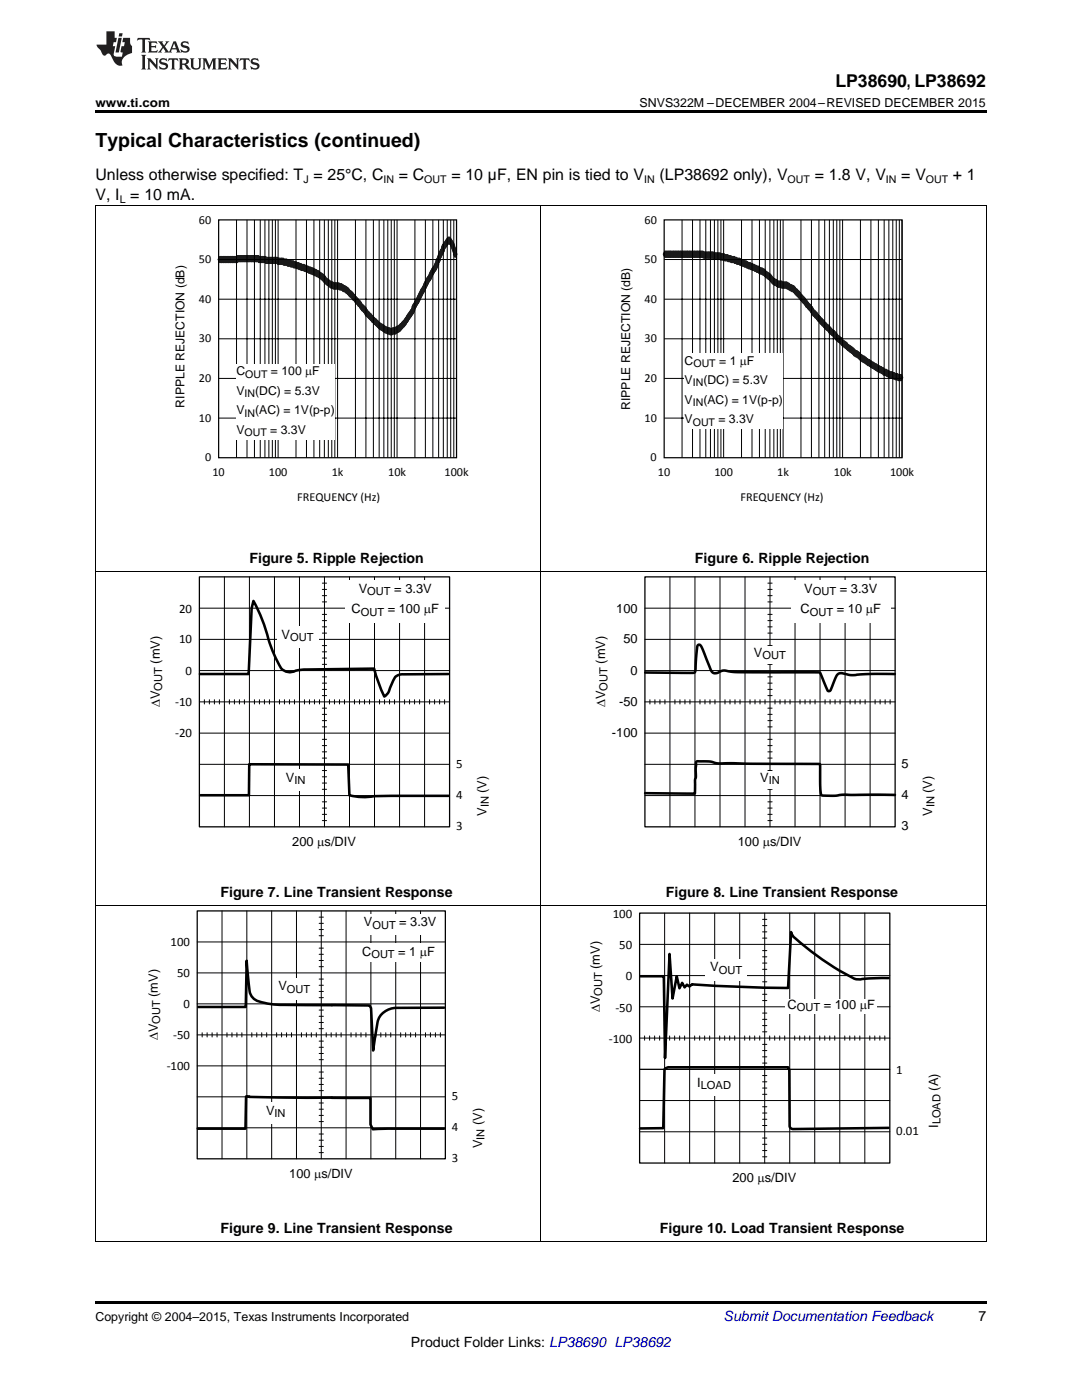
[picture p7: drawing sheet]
<svg xmlns="http://www.w3.org/2000/svg" width="216mm" height="279mm" viewBox="0 0 216 279" stroke-linecap="round" stroke-linejoin="round" font-family="sans-serif">
<defs><g id="words">
<text font-size="3.9" x="19" y="29.3">Typical Characteristics (continued)</text>
<text font-size="3.5" x="166.7" y="17.3">LP38690, LP38692</text>
<g font-size="3.2">
<text x="19" y="36">Unless otherwise specified: T = 25°C, C</text>
<text x="79.6" y="36">= C</text>
<text x="90.1" y="36">= 10 µF, EN pin is tied to V</text>
<text x="131.6" y="36">(LP38692 only), V</text>
<text x="162.6" y="36">= 1.8 V, V</text>
<text x="179.8" y="36">= V</text>
<text x="190.1" y="36">+ 1</text>
<text x="19" y="39.9">V, I = 10 mA.</text>
</g>
<g font-size="2.8">
<text x="49.8" y="112.3">Figure 5. Ripple Rejection</text>
<text x="138.7" y="112.3">Figure 6. Ripple Rejection</text>
<text x="44" y="179">Figure 7. Line Transient Response</text>
<text x="132.9" y="179">Figure 8. Line Transient Response</text>
<text x="44" y="246.1">Figure 9. Line Transient Response</text>
<text x="131.7" y="246.1">Figure 10. Load Transient Response</text>
<text x="195.3" y="263.6">7</text>
<text x="82" y="268.9">Product Folder Links: LP38690 LP38692</text>
</g>
<text font-size="2.8" fill="#0000c8" x="144.4" y="263.6">Submit Documentation Feedback</text>
<g font-size="2.6">
<text x="71.6" y="118.3">V</text>
<text x="78.7" y="118.3">= 3.3V</text>
<text x="160.5" y="118.3">V</text>
<text x="167.6" y="118.3">= 3.3V</text>
<text x="35.7" y="122.3">20</text>
<text x="70.1" y="122.4">C</text>
<text x="77.4" y="122.4">= 100 PF</text>
<text x="123" y="122.3">100</text>
<text x="159.7" y="122.4">C</text>
<text x="167" y="122.4">= 10 P</text>
<text x="174.2" y="122.4">F</text>
<text x="35.7" y="128.4">10</text>
<text x="56.2" y="127.5">V</text>
<text x="124.4" y="128.4">50</text>
<text x="150.4" y="131.1">V</text>
<text x="31.9" y="132.4" transform="rotate(-90 31.9 132.4)">(mV)</text>
<text x="37" y="134.6">0</text>
<text x="120.8" y="132.4" transform="rotate(-90 120.8 132.4)">(mV)</text>
<text x="125.8" y="134.6">0</text>
<text x="31.9" y="141.1" transform="rotate(-90 31.9 141.1)">'V</text>
<text x="34.9" y="141">-10</text>
<text x="120.8" y="141.1" transform="rotate(-90 120.8 141.1)">'V</text>
<text x="123.5" y="141">-50</text>
<text x="34.9" y="147.1">-20</text>
<text x="122.1" y="147.1">-100</text>
<text x="57" y="156">V</text>
<text x="91" y="153.3">5</text>
<text x="179.9" y="153.3">5</text>
<text x="91" y="159.4">4</text>
<text x="97.1" y="158.2" transform="rotate(-90 97.1 158.2)">(V)</text>
<text x="151.7" y="156">V</text>
<text x="179.9" y="159.4">4</text>
<text x="186" y="158.2" transform="rotate(-90 186 158.2)">(V)</text>
<text x="91" y="165.7">3</text>
<text x="97.1" y="162.9" transform="rotate(-90 97.1 162.9)">V</text>
<text x="179.9" y="165.7">3</text>
<text x="186" y="162.9" transform="rotate(-90 186 162.9)">V</text>
<text x="58.3" y="168.8">200 Ps/DIV</text>
<text x="147.2" y="168.8">100 Ps/DIV</text>
<text x="122.3" y="183.2">100</text>
<text x="123.6" y="189.4">50</text>
<text x="119.7" y="193.4" transform="rotate(-90 119.7 193.4)">(mV)</text>
<text x="124.9" y="195.6">0</text>
<text x="141.7" y="193.9">V</text>
<text x="119.7" y="202" transform="rotate(-90 119.7 202)">'V</text>
<text x="122.8" y="201.9">-50</text>
<text x="157.1" y="201.3">C</text>
<text x="164.4" y="201.3">= 100 P</text>
<text x="173" y="201.3">F</text>
<text x="121.5" y="208.1">-100</text>
<text x="178.8" y="214.3">1</text>
<text x="139.1" y="216.9">I</text>
<text x="187.2" y="217.7" transform="rotate(-90 187.2 217.7)">(A)</text>
<text x="178.8" y="226.5">0.01</text>
<text x="187.2" y="225.1" transform="rotate(-90 187.2 225.1)">I</text>
<text x="146.2" y="235.9">200 Ps/DIV</text>
</g>
<g font-size="2.5">
<text x="19" y="21.4">www.ti.com</text>
<text x="127.6" y="21.4">SNVS322M –DECEMBER 2004–REVISED DECEMBER 2015</text>
<text x="72.6" y="184.9">V</text>
<text x="79.7" y="184.9">= 3.3V</text>
<text x="34" y="188.9">100</text>
<text x="72.3" y="190.7">C</text>
<text x="79.5" y="190.7">= 1 PF</text>
<text x="35.3" y="195">50</text>
<text x="55.6" y="197.7">V</text>
<text x="31.5" y="198.9" transform="rotate(-90 31.5 198.9)">(mV)</text>
<text x="36.6" y="201.1">0</text>
<text x="31.5" y="207.5" transform="rotate(-90 31.5 207.5)">'V</text>
<text x="34.6" y="207.4">-50</text>
<text x="33.3" y="213.5">-100</text>
<text x="90.1" y="219.6">5</text>
<text x="53.1" y="222.4">V</text>
<text x="90.1" y="225.7">4</text>
<text x="96.2" y="224.5" transform="rotate(-90 96.2 224.5)">(V)</text>
<text x="90.1" y="231.9">3</text>
<text x="96.2" y="229.1" transform="rotate(-90 96.2 229.1)">V</text>
<text x="57.7" y="235">100 Ps/DIV</text>
<text x="19" y="263.6">Copyright © 2004–2015, Texas Instruments Incorporated</text>
</g>
<g font-size="2.4">
<text x="39.7" y="44.6">60</text>
<text x="128.6" y="44.6">60</text>
<text x="39.7" y="52.5">50</text>
<text x="128.6" y="52.5">50</text>
<text x="39.7" y="60.4">40</text>
<text x="128.6" y="60.4">40</text>
<text x="39.7" y="68.3">30</text>
<text x="128.6" y="68.3">30</text>
<text x="39.7" y="76.3">20</text>
<text x="47.2" y="74.9">C</text>
<text x="54.1" y="74.9">= 100 PF</text>
<text x="128.6" y="76.3">20</text>
<text x="136.6" y="76.7">V</text>
<text x="136.6" y="72.8">C</text>
<text x="140.3" y="76.7">(DC) = 5.3V</text>
<text x="143.5" y="72.8">= 1 PF</text>
<text x="36.8" y="81.4" transform="rotate(-90 36.8 81.4)">RIPPLE REJECTION (dB)</text>
<text x="47.2" y="78.8">V</text>
<text x="47.2" y="82.7">V</text>
<text x="50.9" y="78.8">(DC) = 5.3V</text>
<text x="50.9" y="82.7">(AC) = 1V(p-p)</text>
<text x="125.7" y="81.8" transform="rotate(-90 125.7 81.8)">RIPPLE REJECTION (dB)</text>
<text x="136.6" y="80.6">V</text>
<text x="140.3" y="80.6">(AC) = 1V(p-p)</text>
<text x="39.7" y="84.2">10</text>
<text x="47.2" y="86.6">V</text>
<text x="53.9" y="86.6">= 3.3V</text>
<text x="128.6" y="84.2">10</text>
<text x="136.6" y="84.5">V</text>
<text x="143.4" y="84.5">= 3.3V</text>
<text x="40.9" y="92.1">0</text>
<text x="42.4" y="95">10</text>
<text x="53.7" y="95">100</text>
<text x="66.2" y="95">1k</text>
<text x="77.5" y="95">10k</text>
<text x="88.7" y="95">100k</text>
<text x="129.8" y="92.1">0</text>
<text x="131.3" y="95">10</text>
<text x="142.6" y="95">100</text>
<text x="155.1" y="95">1k</text>
<text x="166.4" y="95">10k</text>
<text x="177.6" y="95">100k</text>
<text x="59.3" y="100">FREQUENCY (Hz)</text>
<text x="147.8" y="100">FREQUENCY (Hz)</text>
</g>
<g font-size="2.2">
<text x="73.3" y="118.8">OUT</text>
<text x="162.2" y="118.8">OUT</text>
<text x="72" y="122.9">OUT</text>
<text x="161.6" y="122.9">OUT</text>
<text x="57.9" y="128">OUT</text>
<text x="152.2" y="131.6">OUT</text>
<text x="32.3" y="137.8" transform="rotate(-90 32.3 137.8)">OUT</text>
<text x="121.2" y="137.8" transform="rotate(-90 121.2 137.8)">OUT</text>
<text x="58.7" y="156.5">IN</text>
<text x="97.6" y="161.1" transform="rotate(-90 97.6 161.1)">IN</text>
<text x="153.4" y="156.5">IN</text>
<text x="186.5" y="161.1" transform="rotate(-90 186.5 161.1)">IN</text>
<text x="74.3" y="185.3">OUT</text>
<text x="74.1" y="191.2">OUT</text>
<text x="143.4" y="194.3">OUT</text>
<text x="57.2" y="198.1">OUT</text>
<text x="120.2" y="198.7" transform="rotate(-90 120.2 198.7)">OUT</text>
<text x="159" y="201.8">OUT</text>
<text x="32" y="204.3" transform="rotate(-90 32 204.3)">OUT</text>
<text x="139.8" y="217.4">LOAD</text>
<text x="54.8" y="222.9">IN</text>
<text x="96.7" y="227.4" transform="rotate(-90 96.7 227.4)">IN</text>
<text x="187.7" y="224.4" transform="rotate(-90 187.7 224.4)">LOAD</text>
</g>
<g font-size="2.1">
<text x="23.9" y="40.5">L</text>
<text x="60.5" y="36.6">J</text>
<text x="76.5" y="36.6">IN</text>
<text x="84.7" y="36.6">OUT</text>
<text x="128.6" y="36.6">IN</text>
<text x="157.2" y="36.6">OUT</text>
<text x="176.8" y="36.6">IN</text>
<text x="184.7" y="36.6">OUT</text>
<text x="48.9" y="75.4">OUT</text>
<text x="138.2" y="77.1">IN</text>
<text x="138.4" y="73.2">OUT</text>
<text x="48.8" y="79.3">IN</text>
<text x="48.8" y="83.2">IN</text>
<text x="138.2" y="81">IN</text>
<text x="48.8" y="87.1">OUT</text>
<text x="138.2" y="84.9">OUT</text>
</g>
</g></defs>
<path d="M19 247.8h.2zM196.7 247.8h.1zM19 259.7h177.8v.5h-177.8z" fill="#000"/>
<g fill="none" stroke="#000" stroke-width=".2">
<path d="M19.1 180.7v67.1M39.4 194.2h49.5M39.4 188h49.5M44.3 181.8v49.5M49.3 181.8v49.5M54.2 181.8v49.5M59.2 181.8v49.5M63.7 199.1h.8M63.7 197.9h.8M63.7 196.6h.8M63.7 195.4h.8M63.7 192.9h.8"/>
<path d="M63.7 191.7h.8M63.7 190.5h.8M63.7 189.2h.8M63.7 186.7h.8M63.7 185.5h.8M63.7 184.3h.8M63.7 183h.8M64.1 181.8v49.5M69.1 181.8v49.5M74 181.8v49.5M79 181.8v49.5M83.9 181.8v49.5"/>
<path d="M107.9 180.7v67.1M196.8 180.7v67.1M39.4 218.9h49.5M39.4 212.7h49.5M39.4 206.5h49.5M39.4 200.3h49.5M40.3 206.1v.9M41.3 206.1v.9M42.3 206.1v.9M43.3 206.1v.9M45.3 206.1v.9M46.3 206.1v.9"/>
<path d="M47.3 206.1v.9M48.3 206.1v.9M50.2 206.1v.9M51.2 206.1v.9M52.2 206.1v.9M53.2 206.1v.9M55.2 206.1v.9M56.2 206.1v.9M57.2 206.1v.9M58.2 206.1v.9M60.1 206.1v.9M61.1 206.1v.9"/>
<path d="M62.1 206.1v.9M63.1 206.1v.9M63.7 217.7h.8M63.7 216.4h.8M63.7 215.2h.8M63.7 213.9h.8M63.7 211.5h.8M63.7 210.2h.8M63.7 209h.8M63.7 207.8h.8M63.7 205.3h.8M63.7 204.1h.8"/>
<path d="M63.7 202.8h.8M63.7 201.6h.8M65.1 206.1v.9M66.1 206.1v.9M67.1 206.1v.9M68.1 206.1v.9M70 206.1v.9M71 206.1v.9M72 206.1v.9M73 206.1v.9M75 206.1v.9M76 206.1v.9"/>
<path d="M77 206.1v.9M78 206.1v.9M80 206.1v.9M80.9 206.1v.9M81.9 206.1v.9M82.9 206.1v.9M84.9 206.1v.9M85.9 206.1v.9M86.9 206.1v.9M87.9 206.1v.9M39.4 225.1h49.5M63.7 230h.8"/>
<path d="M63.7 228.8h.8M63.7 227.6h.8M63.7 226.3h.8M63.7 223.8h.8M63.7 222.6h.8M63.7 221.4h.8M63.7 220.1h.8M19 247.8h177.8"/>
</g>
<path d="M39.4 181.8h49.5v49.5h-49.5z" fill="none" stroke="#000" stroke-width=".25"/>
<g fill="#fff">
<path d="M51.7 219.9h6.7v4.3h-6.7z" fill-rule="evenodd"/>
<path d="M54.6 195.1h8.3v4.4h-8.3z" fill-rule="evenodd"/>
<path d="M71.7 182.4h16.3v4.2h-16.3z" fill-rule="evenodd"/>
</g>
<path d="M39.6 201h9.4l.2-9.3 .4 4.6a4.3 4.3 0 0 0 .8 2.8 6.3 6.3 0 0 0 4 1.3l19.3 .3 .3 .5 .5 8.5 .7-5a3.8 3.8 0 0 1 3.9-3.6h9.5M66.2 219.1h7.7v5.3l.5 1 14.2-.1M66.2 219.1l-9.1-.1-8-.2-.1 6.5h-9.5" fill="none" stroke="#000" stroke-width=".51"/>
<path d="M72.3 188.4h14.5v3.6h-14.5z" fill-rule="evenodd" fill="#fff"/>
<path d="M127.6 182.2h50v49.9h-50z" fill="none" stroke="#000" stroke-width=".26"/>
<g fill="none" stroke="#000" stroke-width=".2">
<path d="M127.6 194.7h50M127.6 188.5h50M132.6 182.2v49.9M137.6 182.2v49.9M142.6 182.2v49.9M147.6 182.2v49.9M152.2 199.7h.8M152.2 198.4h.8M152.2 197.2h.8M152.2 195.9h.8M152.2 193.4h.8M152.2 192.2h.8"/>
<path d="M152.2 191h.8M152.2 189.7h.8M152.2 187.2h.8M152.2 186h.8M152.2 184.7h.8M152.2 183.5h.8M152.6 182.2v49.9M157.6 182.2v49.9M162.6 182.2v49.9M167.6 182.2v49.9M172.6 182.2v49.9M127.6 219.6h50"/>
<path d="M127.6 213.4h50M127.6 207.2h50M127.6 200.9h50M128.6 206.7v.9M129.6 206.7v.9M130.6 206.7v.9M131.6 206.7v.9M133.6 206.7v.9M134.6 206.7v.9M135.6 206.7v.9M136.6 206.7v.9M138.6 206.7v.9"/>
<path d="M139.6 206.7v.9M140.6 206.7v.9M141.6 206.7v.9M143.6 206.7v.9M144.6 206.7v.9M145.6 206.7v.9M146.6 206.7v.9M148.6 206.7v.9M149.6 206.7v.9M150.6 206.7v.9M151.6 206.7v.9M152.2 218.4h.8"/>
<path d="M152.2 217.1h.8M152.2 215.9h.8M152.2 214.6h.8M152.2 212.2h.8M152.2 210.9h.8M152.2 209.7h.8M152.2 208.4h.8M152.2 205.9h.8M152.2 204.7h.8M152.2 203.4h.8M152.2 202.2h.8M153.6 206.7v.9"/>
<path d="M154.6 206.7v.9M155.6 206.7v.9M156.6 206.7v.9M158.6 206.7v.9M159.6 206.7v.9M160.6 206.7v.9M161.6 206.7v.9M163.6 206.7v.9M164.6 206.7v.9M165.6 206.7v.9M166.6 206.7v.9M168.6 206.7v.9"/>
<path d="M169.6 206.7v.9M170.6 206.7v.9M171.6 206.7v.9M173.6 206.7v.9M174.6 206.7v.9M175.6 206.7v.9M176.6 206.7v.9M127.6 225.9h50M152.2 230.9h.8M152.2 229.6h.8M152.2 228.4h.8M152.2 227.1h.8"/>
<path d="M152.2 224.6h.8M152.2 223.4h.8M152.2 222.1h.8M152.2 220.9h.8"/>
</g>
<g fill="#fff">
<path d="M138.2 214.4h8.6v4.3h-8.6z" fill-rule="evenodd"/>
<path d="M140.7 191.3h8.4v4.4h-8.4z" fill-rule="evenodd"/>
<path d="M156.7 199.5h18.3v2.9h-18.3z" fill-rule="evenodd"/>
</g>
<g fill="none" stroke="#000" stroke-width=".2">
<path d="M19.1 114v66.7M44.8 115.1v49.9M49.8 115.1v49.9M54.8 115.1v49.9M59.8 115.1v49.9M64.3 118.9h.9M64.3 117.6h.9M64.3 116.4h.9M64.7 115.1v49.9M69.7 115.1v49.9M74.7 115.1v49.9M79.7 115.1v49.9"/>
<path d="M84.7 115.1v49.9M107.9 114v66.7M196.8 114v66.7M39.8 133.8h49.9M39.8 127.6h49.9M39.8 121.4h49.9M40.8 139.6v.9M41.8 139.6v.9M42.8 139.6v.9M43.8 139.6v.9M45.8 139.6v.9M46.8 139.6v.9"/>
<path d="M47.8 139.6v.9M48.8 139.6v.9M50.8 139.6v.9M51.8 139.6v.9M52.8 139.6v.9M53.8 139.6v.9M55.8 139.6v.9M56.8 139.6v.9M57.8 139.6v.9M58.8 139.6v.9M60.8 139.6v.9M61.8 139.6v.9"/>
<path d="M62.8 139.6v.9M63.7 139.6v.9M64.3 138.8h.9M64.3 137.6h.9M64.3 136.3h.9M64.3 135.1h.9M64.3 132.6h.9M64.3 131.3h.9M64.3 130.1h.9M64.3 128.8h.9M64.3 126.4h.9M64.3 125.1h.9"/>
<path d="M64.3 123.9h.9M64.3 122.6h.9M64.3 120.1h.9M65.7 139.6v.9M66.7 139.6v.9M67.7 139.6v.9M68.7 139.6v.9M70.7 139.6v.9M71.7 139.6v.9M72.7 139.6v.9M73.7 139.6v.9M75.7 139.6v.9"/>
<path d="M76.7 139.6v.9M77.7 139.6v.9M78.7 139.6v.9M80.7 139.6v.9M81.7 139.6v.9M82.7 139.6v.9M83.7 139.6v.9M85.7 139.6v.9M86.7 139.6v.9M87.7 139.6v.9M88.7 139.6v.9M39.8 158.8h49.9"/>
<path d="M39.8 152.5h49.9M39.8 146.3h49.9M39.8 140.1h49.9M64.3 157.5h.9M64.3 156.3h.9M64.3 155h.9M64.3 153.8h.9M64.3 151.3h.9M64.3 150h.9M64.3 148.8h.9M64.3 147.6h.9M64.3 145.1h.9"/>
<path d="M64.3 143.8h.9M64.3 142.6h.9M64.3 141.3h.9M64.3 163.8h.9M64.3 162.5h.9M64.3 161.3h.9M64.3 160h.9M19 180.7h177.8M127.6 213.4h49.9"/>
</g>
<path d="M127.8 194.8h4.7l.2 16.4 .9-20.8 .6 8.9 .8-4.5 .6 2.4 .5-1 .5 .9 .5-.6 .5 .4 .5-.4 9.6 .5 9.5 .2 .6-11.2 .6 1 4.1 3.4 4.2 2.8 3.8 2.1 .8 .2 3-.3h3M177.3 225.1l-19 .2a.69 .69 0 0 1-.7-.5l-.1-11.3-.2-.5h-24l-.7 .4-.3 11.7-4.6 .1" fill="none" stroke="#000" stroke-width=".51"/>
<path d="M39.8 115.1h49.9v49.9h-49.9z" fill="none" stroke="#000" stroke-width=".26"/>
<g fill="#fff">
<path d="M55.6 153.4h6.8v4.4h-6.8z" fill-rule="evenodd"/>
<path d="M55.2 124.9h8.4v4.4h-8.4z" fill-rule="evenodd"/>
<path d="M68.9 115.7h19.9v8.6h-19.9z" fill-rule="evenodd"/>
</g>
<path d="M39.9 134.5h9.7l.6-13.1 .4-1.5a35.5 35.5 0 0 1 3.2 8.5l1.5 3.6a2.88 2.88 0 0 0 1.7 2 2.35 2.35 0 0 0 2-.1l1.8-.3 13.8-.2 .9 2.9 1.2 2.7 .9-1 .8-1.9a1.92 1.92 0 0 1 2.1-1.5l9-.1M40 158.7h9.7v-6.2l19.8 .1 .2 6.1 1.4 .3 1.5 .1 5.5-.3h11.4" fill="none" stroke="#000" stroke-width=".51"/>
<path d="M128.7 115.1h49.9v49.9h-49.9z" fill="none" stroke="#000" stroke-width=".26"/>
<g fill="none" stroke="#000" stroke-width=".2">
<path d="M133.7 115.1v49.9M138.7 115.1v49.9M143.7 115.1v49.9M148.7 115.1v49.9M153.2 118.9h.9M153.2 117.6h.9M153.2 116.4h.9M153.6 115.1v49.9M158.6 115.1v49.9M163.6 115.1v49.9M168.6 115.1v49.9M173.6 115.1v49.9"/>
<path d="M128.7 133.8h49.9M128.7 127.6h49.9M128.7 121.4h49.9M129.7 139.6v.9M130.7 139.6v.9M131.7 139.6v.9M132.7 139.6v.9M134.7 139.6v.9M135.7 139.6v.9M136.7 139.6v.9M137.7 139.6v.9M139.7 139.6v.9"/>
<path d="M140.7 139.6v.9M141.7 139.6v.9M142.7 139.6v.9M144.7 139.6v.9M145.7 139.6v.9M146.7 139.6v.9M147.7 139.6v.9M149.7 139.6v.9M150.7 139.6v.9M151.7 139.6v.9M152.6 139.6v.9M153.2 138.8h.9"/>
<path d="M153.2 137.6h.9M153.2 136.3h.9M153.2 135.1h.9M153.2 132.6h.9M153.2 131.3h.9M153.2 130.1h.9M153.2 128.8h.9M153.2 126.4h.9M153.2 125.1h.9M153.2 123.9h.9M153.2 122.6h.9M153.2 120.1h.9"/>
<path d="M154.6 139.6v.9M155.6 139.6v.9M156.6 139.6v.9M157.6 139.6v.9M159.6 139.6v.9M160.6 139.6v.9M161.6 139.6v.9M162.6 139.6v.9M164.6 139.6v.9M165.6 139.6v.9M166.6 139.6v.9M167.6 139.6v.9"/>
<path d="M169.6 139.6v.9M170.6 139.6v.9M171.6 139.6v.9M172.6 139.6v.9M174.6 139.6v.9M175.6 139.6v.9M176.6 139.6v.9M177.6 139.6v.9M128.7 158.8h49.9M128.7 152.5h49.9M128.7 146.3h49.9M128.7 140.1h49.9"/>
<path d="M153.2 157.5h.9M153.2 156.3h.9M153.2 155h.9M153.2 153.8h.9M153.2 151.3h.9M153.2 150h.9M153.2 148.8h.9M153.2 147.6h.9M153.2 145.1h.9M153.2 143.8h.9M153.2 142.6h.9M153.2 141.3h.9"/>
<path d="M153.2 163.8h.9M153.2 162.5h.9M153.2 161.3h.9M153.2 160h.9"/>
</g>
<g fill="#fff">
<path d="M150.3 153.9h6.7v3.5h-6.7z" fill-rule="evenodd"/>
<path d="M149.5 129h8.3v3.5h-8.3z" fill-rule="evenodd"/>
<path d="M157.8 115.7h19.9v8.6h-19.9z" fill-rule="evenodd"/>
</g>
<path d="M128.7 134.2l9.8 .1 .3-.4 .2-4.2a.89 .89 0 0 1 .5-1l.5 .4 1 2.5a6.9 6.9 0 0 0 1.3 2.7 3.2 3.2 0 0 0 1.9-.5l2.9 .3 16.4 .1 1.5 3.3a.44 .44 0 0 0 .5 .4 .44 .44 0 0 0 .4-.5l1-2.4a1.25 1.25 0 0 1 1.8-.5 5.9 5.9 0 0 0 2.9 .1l7-.1M128.7 158.3l9.9 .1 .3-6.4a9.6 9.6 0 0 1 4 .3l20.7 .2 .1 5 .2 1.1a14 14 0 0 0 4.7 0h10" fill="none" stroke="#000" stroke-width=".51"/>
<path d="M19.1 41.1v73M107.9 41.1v73M196.8 41.1v73M19 114h177.8" fill="none" stroke="#000" stroke-width=".2"/>
<path d="M90.8 50.7l-.5-1.9-.6-.9h-.3l-.4 .7a1.99 1.99 0 0 0-.7 1.4l-.3 .4-.4 1.4-.3 .2-.1 .7-.3 .7-.6 .7-.6 1.4-.4 .5-2 4.1-.8 1.2a3.1 3.1 0 0 1-.8 1.7l-.8 1.3a4.3 4.3 0 0 1-1.9 1.6l-.1 .1h-.6l-.1 .2h-.3v-.2l-1-.1-.5-.6-.6-.1-2.5-2.7h-.2l-.3-.7-.5-.3-.5-.9h-.2l-1.5-1.8v-.1h-.3l-.4-.8h-.3l-.2-.3h-.4l-.3-.4h-.5l-.1-.1h-1l-.1-.2a.85 .85 0 0 1-.9-.5h-.3l-.2-.4h-.2l-.1-.3h-.2l-.2-.4h-.1l-.3-.3-.5-.4h-.3l-.1-.2h-.2l-.1-.1h-.3l-.1-.2h-.3v-.2h-.5l-.1-.2h-.3l-.5-.3h-.6l-.1-.2h-.3l-.5-.4h-.6l-.1-.1h-.5l-.1-.2h-.5l-.1-.2h-.7l-.1-.2h-1.1v-.1h-2.3l-.1-.2h-1.3l-.1-.2-8 .2" fill="none" stroke="#1a1a1a" stroke-width=".41"/>
<path d="M43.9 51.3l.3 .5-.3 .5-.3-.5z" fill-rule="evenodd" fill="#000080"/>
<path d="M43.9 51.3l.3 .5-.3 .5-.3-.5z" fill="none" stroke="#1a1a1a" stroke-width=".41"/>
<path d="M44 51.3l.2 .5-.2 .5-.3-.5z" fill-rule="evenodd" fill="#000080"/>
<path d="M44 51.3l.2 .5-.2 .5-.3-.5z" fill="none" stroke="#1a1a1a" stroke-width=".41"/>
<path d="M44.2 51.3l.2 .5-.2 .5-.3-.5z" fill-rule="evenodd" fill="#000080"/>
<path d="M44.2 51.3l.2 .5-.2 .5-.3-.5z" fill="none" stroke="#1a1a1a" stroke-width=".41"/>
<path d="M44.2 51.3l.3 .5-.3 .5-.2-.5z" fill-rule="evenodd" fill="#000080"/>
<path d="M44.2 51.3l.3 .5-.3 .5-.2-.5z" fill="none" stroke="#1a1a1a" stroke-width=".41"/>
<path d="M44.3 51.3l.3 .5-.3 .5-.2-.5z" fill-rule="evenodd" fill="#000080"/>
<path d="M44.3 51.3l.3 .5-.3 .5-.2-.5z" fill="none" stroke="#1a1a1a" stroke-width=".41"/>
<path d="M44.5 51.3l.3 .5-.3 .5-.3-.5z" fill-rule="evenodd" fill="#000080"/>
<path d="M44.5 51.3l.3 .5-.3 .5-.3-.5z" fill="none" stroke="#1a1a1a" stroke-width=".41"/>
<path d="M44.6 51.3l.3 .5-.3 .5-.3-.5z" fill-rule="evenodd" fill="#000080"/>
<path d="M44.6 51.3l.3 .5-.3 .5-.3-.5z" fill="none" stroke="#1a1a1a" stroke-width=".41"/>
<path d="M44.7 51.3l.3 .5-.3 .5-.3-.5z" fill-rule="evenodd" fill="#000080"/>
<path d="M44.7 51.3l.3 .5-.3 .5-.3-.5z" fill="none" stroke="#1a1a1a" stroke-width=".41"/>
<path d="M44.8 51.3l.2 .5-.2 .5-.3-.5z" fill-rule="evenodd" fill="#000080"/>
<path d="M44.8 51.3l.2 .5-.2 .5-.3-.5z" fill="none" stroke="#1a1a1a" stroke-width=".41"/>
<path d="M45 51.3l.2 .5-.2 .5-.3-.5z" fill-rule="evenodd" fill="#000080"/>
<path d="M45 51.3l.2 .5-.2 .5-.3-.5z" fill="none" stroke="#1a1a1a" stroke-width=".41"/>
<path d="M45 51.3l.3 .5-.3 .5-.2-.5z" fill-rule="evenodd" fill="#000080"/>
<path d="M45 51.3l.3 .5-.3 .5-.2-.5z" fill="none" stroke="#1a1a1a" stroke-width=".41"/>
<path d="M45.2 51.3l.3 .5-.3 .5-.2-.5z" fill-rule="evenodd" fill="#000080"/>
<path d="M45.2 51.3l.3 .5-.3 .5-.2-.5z" fill="none" stroke="#1a1a1a" stroke-width=".41"/>
<path d="M45.3 51.3l.3 .5-.3 .5-.3-.5z" fill-rule="evenodd" fill="#000080"/>
<path d="M45.3 51.3l.3 .5-.3 .5-.3-.5z" fill="none" stroke="#1a1a1a" stroke-width=".41"/>
<path d="M45.4 51.3l.3 .5-.3 .5-.3-.5z" fill-rule="evenodd" fill="#000080"/>
<path d="M45.4 51.3l.3 .5-.3 .5-.3-.5z" fill="none" stroke="#1a1a1a" stroke-width=".41"/>
<path d="M45.6 51.3l.2 .5-.2 .5-.3-.5z" fill-rule="evenodd" fill="#000080"/>
<path d="M45.6 51.3l.2 .5-.2 .5-.3-.5z" fill="none" stroke="#1a1a1a" stroke-width=".41"/>
<path d="M45.7 51.3l.2 .5-.2 .5-.3-.5z" fill-rule="evenodd" fill="#000080"/>
<path d="M45.7 51.3l.2 .5-.2 .5-.3-.5z" fill="none" stroke="#1a1a1a" stroke-width=".41"/>
<path d="M45.7 51.3l.3 .5-.3 .5-.2-.5z" fill-rule="evenodd" fill="#000080"/>
<path d="M45.7 51.3l.3 .5-.3 .5-.2-.5z" fill="none" stroke="#1a1a1a" stroke-width=".41"/>
<path d="M45.9 51.3l.3 .5-.3 .5-.2-.5z" fill-rule="evenodd" fill="#000080"/>
<path d="M45.9 51.3l.3 .5-.3 .5-.2-.5z" fill="none" stroke="#1a1a1a" stroke-width=".41"/>
<path d="M46 51.3l.3 .5-.3 .5-.3-.5z" fill-rule="evenodd" fill="#000080"/>
<path d="M46 51.3l.3 .5-.3 .5-.3-.5z" fill="none" stroke="#1a1a1a" stroke-width=".41"/>
<path d="M46.1 51.3l.3 .5-.3 .5-.3-.5z" fill-rule="evenodd" fill="#000080"/>
<path d="M46.1 51.3l.3 .5-.3 .5-.3-.5z" fill="none" stroke="#1a1a1a" stroke-width=".41"/>
<path d="M46.3 51.3l.2 .5-.2 .5-.3-.5z" fill-rule="evenodd" fill="#000080"/>
<path d="M46.3 51.3l.2 .5-.2 .5-.3-.5z" fill="none" stroke="#1a1a1a" stroke-width=".41"/>
<path d="M46.4 51.3l.2 .5-.2 .5-.3-.5z" fill-rule="evenodd" fill="#000080"/>
<path d="M46.4 51.3l.2 .5-.2 .5-.3-.5z" fill="none" stroke="#1a1a1a" stroke-width=".41"/>
<path d="M46.4 51.3l.3 .5-.3 .5-.2-.5z" fill-rule="evenodd" fill="#000080"/>
<path d="M46.4 51.3l.3 .5-.3 .5-.2-.5z" fill="none" stroke="#1a1a1a" stroke-width=".41"/>
<path d="M46.6 51.3l.3 .5-.3 .5-.2-.5z" fill-rule="evenodd" fill="#000080"/>
<path d="M46.6 51.3l.3 .5-.3 .5-.2-.5z" fill="none" stroke="#1a1a1a" stroke-width=".41"/>
<path d="M46.7 51.3l.3 .5-.3 .5-.3-.5z" fill-rule="evenodd" fill="#000080"/>
<path d="M46.7 51.3l.3 .5-.3 .5-.3-.5z" fill="none" stroke="#1a1a1a" stroke-width=".41"/>
<path d="M46.8 51.3l.3 .5-.3 .5-.3-.5z" fill-rule="evenodd" fill="#000080"/>
<path d="M46.8 51.3l.3 .5-.3 .5-.3-.5z" fill="none" stroke="#1a1a1a" stroke-width=".41"/>
<path d="M47 51.3l.2 .5-.2 .5-.3-.5z" fill-rule="evenodd" fill="#000080"/>
<path d="M47 51.3l.2 .5-.2 .5-.3-.5z" fill="none" stroke="#1a1a1a" stroke-width=".41"/>
<path d="M47.1 51.3l.2 .5-.2 .5-.3-.5z" fill-rule="evenodd" fill="#000080"/>
<path d="M47.1 51.3l.2 .5-.2 .5-.3-.5z" fill="none" stroke="#1a1a1a" stroke-width=".41"/>
<path d="M47.2 51.3l.2 .5-.2 .5-.3-.5z" fill-rule="evenodd" fill="#000080"/>
<path d="M47.2 51.3l.2 .5-.2 .5-.3-.5z" fill="none" stroke="#1a1a1a" stroke-width=".41"/>
<path d="M47.3 51.3l.3 .5-.3 .5-.2-.5z" fill-rule="evenodd" fill="#000080"/>
<path d="M47.3 51.3l.3 .5-.3 .5-.2-.5z" fill="none" stroke="#1a1a1a" stroke-width=".41"/>
<path d="M47.4 51.1l.3 .5-.3 .5-.2-.5z" fill-rule="evenodd" fill="#000080"/>
<path d="M47.4 51.1l.3 .5-.3 .5-.2-.5z" fill="none" stroke="#1a1a1a" stroke-width=".41"/>
<path d="M47.5 51.1l.3 .5-.3 .5-.3-.5z" fill-rule="evenodd" fill="#000080"/>
<path d="M47.5 51.1l.3 .5-.3 .5-.3-.5z" fill="none" stroke="#1a1a1a" stroke-width=".41"/>
<path d="M47.7 51.1l.2 .5-.2 .5-.3-.5z" fill-rule="evenodd" fill="#000080"/>
<path d="M47.7 51.1l.2 .5-.2 .5-.3-.5z" fill="none" stroke="#1a1a1a" stroke-width=".41"/>
<path d="M47.8 51.1l.2 .5-.2 .5-.3-.5z" fill-rule="evenodd" fill="#000080"/>
<path d="M47.8 51.1l.2 .5-.2 .5-.3-.5z" fill="none" stroke="#1a1a1a" stroke-width=".41"/>
<path d="M47.9 51.1l.3 .5-.3 .5-.2-.5z" fill-rule="evenodd" fill="#000080"/>
<path d="M47.9 51.1l.3 .5-.3 .5-.2-.5z" fill="none" stroke="#1a1a1a" stroke-width=".41"/>
<path d="M48 51.1l.3 .5-.3 .5-.2-.5z" fill-rule="evenodd" fill="#000080"/>
<path d="M48 51.1l.3 .5-.3 .5-.2-.5z" fill="none" stroke="#1a1a1a" stroke-width=".41"/>
<path d="M48.1 51.1l.3 .5-.3 .5-.2-.5z" fill-rule="evenodd" fill="#000080"/>
<path d="M48.1 51.1l.3 .5-.3 .5-.2-.5z" fill="none" stroke="#1a1a1a" stroke-width=".41"/>
<path d="M48.2 51.1l.3 .5-.3 .5-.3-.5z" fill-rule="evenodd" fill="#000080"/>
<path d="M48.2 51.1l.3 .5-.3 .5-.3-.5z" fill="none" stroke="#1a1a1a" stroke-width=".41"/>
<path d="M48.4 51.1l.3 .5-.3 .5-.3-.5z" fill-rule="evenodd" fill="#000080"/>
<path d="M48.4 51.1l.3 .5-.3 .5-.3-.5z" fill="none" stroke="#1a1a1a" stroke-width=".41"/>
<path d="M48.5 51.1l.2 .5-.2 .5-.3-.5z" fill-rule="evenodd" fill="#000080"/>
<path d="M48.5 51.1l.2 .5-.2 .5-.3-.5z" fill="none" stroke="#1a1a1a" stroke-width=".41"/>
<path d="M48.6 51.1l.2 .5-.2 .5-.3-.5z" fill-rule="evenodd" fill="#000080"/>
<path d="M48.6 51.1l.2 .5-.2 .5-.3-.5z" fill="none" stroke="#1a1a1a" stroke-width=".41"/>
<path d="M48.7 51.1l.3 .5-.3 .5-.2-.5z" fill-rule="evenodd" fill="#000080"/>
<path d="M48.7 51.1l.3 .5-.3 .5-.2-.5z" fill="none" stroke="#1a1a1a" stroke-width=".41"/>
<path d="M48.8 51.1l.3 .5-.3 .5-.2-.5z" fill-rule="evenodd" fill="#000080"/>
<path d="M48.8 51.1l.3 .5-.3 .5-.2-.5z" fill="none" stroke="#1a1a1a" stroke-width=".41"/>
<path d="M49 51.1l.3 .5-.3 .5-.3-.5z" fill-rule="evenodd" fill="#000080"/>
<path d="M49 51.1l.3 .5-.3 .5-.3-.5z" fill="none" stroke="#1a1a1a" stroke-width=".41"/>
<path d="M49.1 51.1l.3 .5-.3 .5-.3-.5z" fill-rule="evenodd" fill="#000080"/>
<path d="M49.1 51.1l.3 .5-.3 .5-.3-.5z" fill="none" stroke="#1a1a1a" stroke-width=".41"/>
<path d="M49.2 51.1l.2 .5-.2 .5-.3-.5z" fill-rule="evenodd" fill="#000080"/>
<path d="M49.2 51.1l.2 .5-.2 .5-.3-.5z" fill="none" stroke="#1a1a1a" stroke-width=".41"/>
<path d="M49.3 51.1l.2 .5-.2 .5-.3-.5z" fill-rule="evenodd" fill="#000080"/>
<path d="M49.3 51.1l.2 .5-.2 .5-.3-.5z" fill="none" stroke="#1a1a1a" stroke-width=".41"/>
<path d="M49.4 51.1l.3 .5-.3 .5-.2-.5z" fill-rule="evenodd" fill="#000080"/>
<path d="M49.4 51.1l.3 .5-.3 .5-.2-.5z" fill="none" stroke="#1a1a1a" stroke-width=".41"/>
<path d="M49.5 51.1l.3 .5-.3 .5-.2-.5z" fill-rule="evenodd" fill="#000080"/>
<path d="M49.5 51.1l.3 .5-.3 .5-.2-.5z" fill="none" stroke="#1a1a1a" stroke-width=".41"/>
<path d="M49.6 51.1l.3 .5-.3 .5-.2-.5z" fill-rule="evenodd" fill="#000080"/>
<path d="M49.6 51.1l.3 .5-.3 .5-.2-.5z" fill="none" stroke="#1a1a1a" stroke-width=".41"/>
<path d="M49.8 51.1l.3 .5-.3 .5-.3-.5z" fill-rule="evenodd" fill="#000080"/>
<path d="M49.8 51.1l.3 .5-.3 .5-.3-.5z" fill="none" stroke="#1a1a1a" stroke-width=".41"/>
<path d="M49.9 51.1l.3 .5-.3 .5-.3-.5z" fill-rule="evenodd" fill="#000080"/>
<path d="M49.9 51.1l.3 .5-.3 .5-.3-.5z" fill="none" stroke="#1a1a1a" stroke-width=".41"/>
<path d="M50.1 51.1l.2 .5-.2 .5-.3-.5z" fill-rule="evenodd" fill="#000080"/>
<path d="M50.1 51.1l.2 .5-.2 .5-.3-.5z" fill="none" stroke="#1a1a1a" stroke-width=".41"/>
<path d="M50.2 51.1l.2 .5-.2 .5-.3-.5z" fill-rule="evenodd" fill="#000080"/>
<path d="M50.2 51.1l.2 .5-.2 .5-.3-.5z" fill="none" stroke="#1a1a1a" stroke-width=".41"/>
<path d="M50.2 51.1l.3 .5-.3 .5-.2-.5z" fill-rule="evenodd" fill="#000080"/>
<path d="M50.2 51.1l.3 .5-.3 .5-.2-.5z" fill="none" stroke="#1a1a1a" stroke-width=".41"/>
<path d="M50.4 51.1l.3 .5-.3 .5-.2-.5z" fill-rule="evenodd" fill="#000080"/>
<path d="M50.4 51.1l.3 .5-.3 .5-.2-.5z" fill="none" stroke="#1a1a1a" stroke-width=".41"/>
<path d="M50.5 51.1l.3 .5-.3 .5-.3-.5z" fill-rule="evenodd" fill="#000080"/>
<path d="M50.5 51.1l.3 .5-.3 .5-.3-.5z" fill="none" stroke="#1a1a1a" stroke-width=".41"/>
<path d="M50.6 51.1l.3 .5-.3 .5-.3-.5z" fill-rule="evenodd" fill="#000080"/>
<path d="M50.6 51.1l.3 .5-.3 .5-.3-.5z" fill="none" stroke="#1a1a1a" stroke-width=".41"/>
<path d="M50.7 51.1l.2 .5-.2 .5-.3-.5z" fill-rule="evenodd" fill="#000080"/>
<path d="M50.7 51.1l.2 .5-.2 .5-.3-.5z" fill="none" stroke="#1a1a1a" stroke-width=".41"/>
<path d="M50.9 51.1l.2 .5-.2 .5-.3-.5z" fill-rule="evenodd" fill="#000080"/>
<path d="M50.9 51.1l.2 .5-.2 .5-.3-.5z" fill="none" stroke="#1a1a1a" stroke-width=".41"/>
<path d="M50.9 51.1l.3 .5-.3 .5-.2-.5z" fill-rule="evenodd" fill="#000080"/>
<path d="M50.9 51.1l.3 .5-.3 .5-.2-.5z" fill="none" stroke="#1a1a1a" stroke-width=".41"/>
<path d="M51.1 51.1l.3 .5-.3 .5-.2-.5z" fill-rule="evenodd" fill="#000080"/>
<path d="M51.1 51.1l.3 .5-.3 .5-.2-.5z" fill="none" stroke="#1a1a1a" stroke-width=".41"/>
<path d="M51.2 51.1l.3 .5-.3 .5-.3-.5z" fill-rule="evenodd" fill="#000080"/>
<path d="M51.2 51.1l.3 .5-.3 .5-.3-.5z" fill="none" stroke="#1a1a1a" stroke-width=".41"/>
<path d="M51.3 51.1l.3 .5-.3 .5-.3-.5z" fill-rule="evenodd" fill="#000080"/>
<path d="M51.3 51.1l.3 .5-.3 .5-.3-.5z" fill="none" stroke="#1a1a1a" stroke-width=".41"/>
<path d="M51.5 51.1l.2 .5-.2 .5-.3-.5z" fill-rule="evenodd" fill="#000080"/>
<path d="M51.5 51.1l.2 .5-.2 .5-.3-.5z" fill="none" stroke="#1a1a1a" stroke-width=".41"/>
<path d="M51.6 51.1l.2 .5-.2 .5-.3-.5z" fill-rule="evenodd" fill="#000080"/>
<path d="M51.6 51.1l.2 .5-.2 .5-.3-.5z" fill="none" stroke="#1a1a1a" stroke-width=".41"/>
<path d="M51.7 51.3l.2 .5-.2 .5-.3-.5z" fill-rule="evenodd" fill="#000080"/>
<path d="M51.7 51.3l.2 .5-.2 .5-.3-.5z" fill="none" stroke="#1a1a1a" stroke-width=".41"/>
<path d="M51.7 51.3l.3 .5-.3 .5-.2-.5z" fill-rule="evenodd" fill="#000080"/>
<path d="M51.7 51.3l.3 .5-.3 .5-.2-.5z" fill="none" stroke="#1a1a1a" stroke-width=".41"/>
<path d="M51.9 51.3l.3 .5-.3 .5-.2-.5z" fill-rule="evenodd" fill="#000080"/>
<path d="M51.9 51.3l.3 .5-.3 .5-.2-.5z" fill="none" stroke="#1a1a1a" stroke-width=".41"/>
<path d="M52 51.3l.3 .5-.3 .5-.3-.5z" fill-rule="evenodd" fill="#000080"/>
<path d="M52 51.3l.3 .5-.3 .5-.3-.5z" fill="none" stroke="#1a1a1a" stroke-width=".41"/>
<path d="M52.2 51.3l.2 .5-.2 .5-.3-.5z" fill-rule="evenodd" fill="#000080"/>
<path d="M52.2 51.3l.2 .5-.2 .5-.3-.5z" fill="none" stroke="#1a1a1a" stroke-width=".41"/>
<path d="M52.3 51.3l.2 .5-.2 .5-.3-.5z" fill-rule="evenodd" fill="#000080"/>
<path d="M52.3 51.3l.2 .5-.2 .5-.3-.5z" fill="none" stroke="#1a1a1a" stroke-width=".41"/>
<path d="M52.4 51.3l.2 .5-.2 .5-.3-.5z" fill-rule="evenodd" fill="#000080"/>
<path d="M52.4 51.3l.2 .5-.2 .5-.3-.5z" fill="none" stroke="#1a1a1a" stroke-width=".41"/>
<path d="M52.5 51.3l.3 .5-.3 .5-.2-.5z" fill-rule="evenodd" fill="#000080"/>
<path d="M52.5 51.3l.3 .5-.3 .5-.2-.5z" fill="none" stroke="#1a1a1a" stroke-width=".41"/>
<path d="M52.6 51.3l.3 .5-.3 .5-.2-.5z" fill-rule="evenodd" fill="#000080"/>
<path d="M52.6 51.3l.3 .5-.3 .5-.2-.5z" fill="none" stroke="#1a1a1a" stroke-width=".41"/>
<path d="M52.7 51.3l.3 .5-.3 .5-.3-.5z" fill-rule="evenodd" fill="#000080"/>
<path d="M52.7 51.3l.3 .5-.3 .5-.3-.5z" fill="none" stroke="#1a1a1a" stroke-width=".41"/>
<path d="M52.9 51.3l.3 .5-.3 .5-.3-.5z" fill-rule="evenodd" fill="#000080"/>
<path d="M52.9 51.3l.3 .5-.3 .5-.3-.5z" fill="none" stroke="#1a1a1a" stroke-width=".41"/>
<path d="M53 51.3l.2 .5-.2 .5-.3-.5z" fill-rule="evenodd" fill="#000080"/>
<path d="M53 51.3l.2 .5-.2 .5-.3-.5z" fill="none" stroke="#1a1a1a" stroke-width=".41"/>
<path d="M53.1 51.4l.2 .6-.2 .5-.3-.5z" fill-rule="evenodd" fill="#000080"/>
<path d="M53.1 51.4l.2 .6-.2 .5-.3-.5z" fill="none" stroke="#1a1a1a" stroke-width=".41"/>
<path d="M53.2 51.4l.2 .6-.2 .5-.3-.5z" fill-rule="evenodd" fill="#000080"/>
<path d="M53.2 51.4l.2 .6-.2 .5-.3-.5z" fill="none" stroke="#1a1a1a" stroke-width=".41"/>
<path d="M53.3 51.4l.3 .6-.3 .5-.2-.5z" fill-rule="evenodd" fill="#000080"/>
<path d="M53.3 51.4l.3 .6-.3 .5-.2-.5z" fill="none" stroke="#1a1a1a" stroke-width=".41"/>
<path d="M53.4 51.4l.3 .6-.3 .5-.2-.5z" fill-rule="evenodd" fill="#000080"/>
<path d="M53.4 51.4l.3 .6-.3 .5-.2-.5z" fill="none" stroke="#1a1a1a" stroke-width=".41"/>
<path d="M53.6 51.4l.3 .6-.3 .5-.3-.5z" fill-rule="evenodd" fill="#000080"/>
<path d="M53.6 51.4l.3 .6-.3 .5-.3-.5z" fill="none" stroke="#1a1a1a" stroke-width=".41"/>
<path d="M53.7 51.4l.2 .6-.2 .5-.3-.5z" fill-rule="evenodd" fill="#000080"/>
<path d="M53.7 51.4l.2 .6-.2 .5-.3-.5z" fill="none" stroke="#1a1a1a" stroke-width=".41"/>
<path d="M53.8 51.4l.2 .6-.2 .5-.3-.5z" fill-rule="evenodd" fill="#000080"/>
<path d="M53.8 51.4l.2 .6-.2 .5-.3-.5z" fill="none" stroke="#1a1a1a" stroke-width=".41"/>
<path d="M53.9 51.4l.3 .6-.3 .5-.2-.5z" fill-rule="evenodd" fill="#000080"/>
<path d="M53.9 51.4l.3 .6-.3 .5-.2-.5z" fill="none" stroke="#1a1a1a" stroke-width=".41"/>
<path d="M54 51.4l.3 .6-.3 .5-.2-.5z" fill-rule="evenodd" fill="#000080"/>
<path d="M54 51.4l.3 .6-.3 .5-.2-.5z" fill="none" stroke="#1a1a1a" stroke-width=".41"/>
<path d="M54.1 51.4l.3 .6-.3 .5-.2-.5z" fill-rule="evenodd" fill="#000080"/>
<path d="M54.1 51.4l.3 .6-.3 .5-.2-.5z" fill="none" stroke="#1a1a1a" stroke-width=".41"/>
<path d="M54.2 51.4l.3 .6-.3 .5-.3-.5z" fill-rule="evenodd" fill="#000080"/>
<path d="M54.2 51.4l.3 .6-.3 .5-.3-.5z" fill="none" stroke="#1a1a1a" stroke-width=".41"/>
<path d="M54.4 51.4l.3 .6-.3 .5-.3-.5z" fill-rule="evenodd" fill="#000080"/>
<path d="M54.4 51.4l.3 .6-.3 .5-.3-.5z" fill="none" stroke="#1a1a1a" stroke-width=".41"/>
<path d="M54.5 51.4l.2 .6-.2 .5-.3-.5z" fill-rule="evenodd" fill="#000080"/>
<path d="M54.5 51.4l.2 .6-.2 .5-.3-.5z" fill="none" stroke="#1a1a1a" stroke-width=".41"/>
<path d="M54.7 51.4l.2 .6-.2 .5-.3-.5z" fill-rule="evenodd" fill="#000080"/>
<path d="M54.7 51.4l.2 .6-.2 .5-.3-.5z" fill="none" stroke="#1a1a1a" stroke-width=".41"/>
<path d="M54.7 51.4l.3 .6-.3 .5-.2-.5z" fill-rule="evenodd" fill="#000080"/>
<path d="M54.7 51.4l.3 .6-.3 .5-.2-.5z" fill="none" stroke="#1a1a1a" stroke-width=".41"/>
<path d="M54.8 51.4l.3 .6-.3 .5-.2-.5z" fill-rule="evenodd" fill="#000080"/>
<path d="M54.8 51.4l.3 .6-.3 .5-.2-.5z" fill="none" stroke="#1a1a1a" stroke-width=".41"/>
<path d="M55 51.4l.3 .6-.3 .5-.3-.5z" fill-rule="evenodd" fill="#000080"/>
<path d="M55 51.4l.3 .6-.3 .5-.3-.5z" fill="none" stroke="#1a1a1a" stroke-width=".41"/>
<path d="M55.1 51.4l.3 .6-.3 .5-.3-.5z" fill-rule="evenodd" fill="#000080"/>
<path d="M55.1 51.4l.3 .6-.3 .5-.3-.5z" fill="none" stroke="#1a1a1a" stroke-width=".41"/>
<path d="M55.2 51.4l.2 .6-.2 .5-.3-.5z" fill-rule="evenodd" fill="#000080"/>
<path d="M55.2 51.4l.2 .6-.2 .5-.3-.5z" fill="none" stroke="#1a1a1a" stroke-width=".41"/>
<path d="M55.4 51.4l.2 .6-.2 .5-.3-.5z" fill-rule="evenodd" fill="#000080"/>
<path d="M55.4 51.4l.2 .6-.2 .5-.3-.5z" fill="none" stroke="#1a1a1a" stroke-width=".41"/>
<path d="M55.4 51.6l.3 .5-.3 .6-.2-.6z" fill-rule="evenodd" fill="#000080"/>
<path d="M55.4 51.6l.3 .5-.3 .6-.2-.6z" fill="none" stroke="#1a1a1a" stroke-width=".41"/>
<path d="M55.5 51.6l.3 .5-.3 .6-.2-.6z" fill-rule="evenodd" fill="#000080"/>
<path d="M55.5 51.6l.3 .5-.3 .6-.2-.6z" fill="none" stroke="#1a1a1a" stroke-width=".41"/>
<path d="M55.7 51.6l.3 .5-.3 .6-.3-.6z" fill-rule="evenodd" fill="#000080"/>
<path d="M55.7 51.6l.3 .5-.3 .6-.3-.6z" fill="none" stroke="#1a1a1a" stroke-width=".41"/>
<path d="M55.8 51.6l.3 .5-.3 .6-.3-.6z" fill-rule="evenodd" fill="#000080"/>
<path d="M55.8 51.6l.3 .5-.3 .6-.3-.6z" fill="none" stroke="#1a1a1a" stroke-width=".41"/>
<path d="M55.9 51.6l.3 .5-.3 .6-.3-.6z" fill-rule="evenodd" fill="#000080"/>
<path d="M55.9 51.6l.3 .5-.3 .6-.3-.6z" fill="none" stroke="#1a1a1a" stroke-width=".41"/>
<path d="M56.1 51.6l.2 .5-.2 .6-.3-.6z" fill-rule="evenodd" fill="#000080"/>
<path d="M56.1 51.6l.2 .5-.2 .6-.3-.6z" fill="none" stroke="#1a1a1a" stroke-width=".41"/>
<path d="M56.2 51.6l.2 .5-.2 .6-.3-.6z" fill-rule="evenodd" fill="#000080"/>
<path d="M56.2 51.6l.2 .5-.2 .6-.3-.6z" fill="none" stroke="#1a1a1a" stroke-width=".41"/>
<path d="M56.2 51.6l.3 .5-.3 .6-.2-.6z" fill-rule="evenodd" fill="#000080"/>
<path d="M56.2 51.6l.3 .5-.3 .6-.2-.6z" fill="none" stroke="#1a1a1a" stroke-width=".41"/>
<path d="M56.4 51.6l.3 .5-.3 .6-.2-.6z" fill-rule="evenodd" fill="#000080"/>
<path d="M56.4 51.6l.3 .5-.3 .6-.2-.6z" fill="none" stroke="#1a1a1a" stroke-width=".41"/>
<path d="M56.5 51.6l.3 .5-.3 .6-.3-.6z" fill-rule="evenodd" fill="#000080"/>
<path d="M56.5 51.6l.3 .5-.3 .6-.3-.6z" fill="none" stroke="#1a1a1a" stroke-width=".41"/>
<path d="M56.6 51.8l.3 .5-.3 .5-.3-.5z" fill-rule="evenodd" fill="#000080"/>
<path d="M56.6 51.8l.3 .5-.3 .5-.3-.5z" fill="none" stroke="#1a1a1a" stroke-width=".41"/>
<path d="M56.8 51.8l.2 .5-.2 .5-.3-.5z" fill-rule="evenodd" fill="#000080"/>
<path d="M56.8 51.8l.2 .5-.2 .5-.3-.5z" fill="none" stroke="#1a1a1a" stroke-width=".41"/>
<path d="M56.9 51.8l.2 .5-.2 .5-.3-.5z" fill-rule="evenodd" fill="#000080"/>
<path d="M56.9 51.8l.2 .5-.2 .5-.3-.5z" fill="none" stroke="#1a1a1a" stroke-width=".41"/>
<path d="M56.9 51.8l.3 .5-.3 .5-.2-.5z" fill-rule="evenodd" fill="#000080"/>
<path d="M56.9 51.8l.3 .5-.3 .5-.2-.5z" fill="none" stroke="#1a1a1a" stroke-width=".41"/>
<path d="M57.1 51.8l.3 .5-.3 .5-.2-.5z" fill-rule="evenodd" fill="#000080"/>
<path d="M57.1 51.8l.3 .5-.3 .5-.2-.5z" fill="none" stroke="#1a1a1a" stroke-width=".41"/>
<path d="M57.2 51.8l.3 .5-.3 .5-.3-.5z" fill-rule="evenodd" fill="#000080"/>
<path d="M57.2 51.8l.3 .5-.3 .5-.3-.5z" fill="none" stroke="#1a1a1a" stroke-width=".41"/>
<path d="M57.4 52l.3 .5-.3 .5-.3-.5z" fill-rule="evenodd" fill="#000080"/>
<path d="M57.4 52l.3 .5-.3 .5-.3-.5z" fill="none" stroke="#1a1a1a" stroke-width=".41"/>
<path d="M57.5 52l.2 .5-.2 .5-.3-.5z" fill-rule="evenodd" fill="#000080"/>
<path d="M57.5 52l.2 .5-.2 .5-.3-.5z" fill="none" stroke="#1a1a1a" stroke-width=".41"/>
<path d="M57.6 52l.2 .5-.2 .5-.3-.5z" fill-rule="evenodd" fill="#000080"/>
<path d="M57.6 52l.2 .5-.2 .5-.3-.5z" fill="none" stroke="#1a1a1a" stroke-width=".41"/>
<path d="M57.7 52l.2 .5-.2 .5-.3-.5z" fill-rule="evenodd" fill="#000080"/>
<path d="M57.7 52l.2 .5-.2 .5-.3-.5z" fill="none" stroke="#1a1a1a" stroke-width=".41"/>
<path d="M57.7 52l.3 .5-.3 .5-.2-.5z" fill-rule="evenodd" fill="#000080"/>
<path d="M57.7 52l.3 .5-.3 .5-.2-.5z" fill="none" stroke="#1a1a1a" stroke-width=".41"/>
<path d="M57.9 52l.3 .5-.3 .5-.2-.5z" fill-rule="evenodd" fill="#000080"/>
<path d="M57.9 52l.3 .5-.3 .5-.2-.5z" fill="none" stroke="#1a1a1a" stroke-width=".41"/>
<path d="M58 52.1l.3 .6-.3 .5-.3-.5z" fill-rule="evenodd" fill="#000080"/>
<path d="M58 52.1l.3 .6-.3 .5-.3-.5z" fill="none" stroke="#1a1a1a" stroke-width=".41"/>
<path d="M58.2 52.1l.2 .6-.2 .5-.3-.5z" fill-rule="evenodd" fill="#000080"/>
<path d="M58.2 52.1l.2 .6-.2 .5-.3-.5z" fill="none" stroke="#1a1a1a" stroke-width=".41"/>
<path d="M58.3 52.1l.2 .6-.2 .5-.3-.5z" fill-rule="evenodd" fill="#000080"/>
<path d="M58.3 52.1l.2 .6-.2 .5-.3-.5z" fill="none" stroke="#1a1a1a" stroke-width=".41"/>
<path d="M58.4 52.1l.3 .6-.3 .5-.2-.5z" fill-rule="evenodd" fill="#000080"/>
<path d="M58.4 52.1l.3 .6-.3 .5-.2-.5z" fill="none" stroke="#1a1a1a" stroke-width=".41"/>
<path d="M58.5 52.1l.3 .6-.3 .5-.2-.5z" fill-rule="evenodd" fill="#000080"/>
<path d="M58.5 52.1l.3 .6-.3 .5-.2-.5z" fill="none" stroke="#1a1a1a" stroke-width=".41"/>
<path d="M58.6 52.3l.3 .5-.3 .6-.2-.6z" fill-rule="evenodd" fill="#000080"/>
<path d="M58.6 52.3l.3 .5-.3 .6-.2-.6z" fill="none" stroke="#1a1a1a" stroke-width=".41"/>
<path d="M58.7 52.3l.3 .5-.3 .6-.3-.6z" fill-rule="evenodd" fill="#000080"/>
<path d="M58.7 52.3l.3 .5-.3 .6-.3-.6z" fill="none" stroke="#1a1a1a" stroke-width=".41"/>
<path d="M58.9 52.3l.3 .5-.3 .6-.3-.6z" fill-rule="evenodd" fill="#000080"/>
<path d="M58.9 52.3l.3 .5-.3 .6-.3-.6z" fill="none" stroke="#1a1a1a" stroke-width=".41"/>
<path d="M59 52.3l.2 .5-.2 .6-.3-.6z" fill-rule="evenodd" fill="#000080"/>
<path d="M59 52.3l.2 .5-.2 .6-.3-.6z" fill="none" stroke="#1a1a1a" stroke-width=".41"/>
<path d="M59.1 52.3l.2 .5-.2 .6-.3-.6z" fill-rule="evenodd" fill="#000080"/>
<path d="M59.1 52.3l.2 .5-.2 .6-.3-.6z" fill="none" stroke="#1a1a1a" stroke-width=".41"/>
<path d="M59.2 52.5l.3 .5-.3 .6-.2-.6z" fill-rule="evenodd" fill="#000080"/>
<path d="M59.2 52.5l.3 .5-.3 .6-.2-.6z" fill="none" stroke="#1a1a1a" stroke-width=".41"/>
<path d="M59.3 52.5l.3 .5-.3 .6-.2-.6z" fill-rule="evenodd" fill="#000080"/>
<path d="M59.3 52.5l.3 .5-.3 .6-.2-.6z" fill="none" stroke="#1a1a1a" stroke-width=".41"/>
<path d="M59.5 52.5l.3 .5-.3 .6-.3-.6z" fill-rule="evenodd" fill="#000080"/>
<path d="M59.5 52.5l.3 .5-.3 .6-.3-.6z" fill="none" stroke="#1a1a1a" stroke-width=".41"/>
<path d="M59.6 52.5l.3 .5-.3 .6-.3-.6z" fill-rule="evenodd" fill="#000080"/>
<path d="M59.6 52.5l.3 .5-.3 .6-.3-.6z" fill="none" stroke="#1a1a1a" stroke-width=".41"/>
<path d="M59.7 52.7l.2 .5-.2 .5-.3-.5z" fill-rule="evenodd" fill="#000080"/>
<path d="M59.7 52.7l.2 .5-.2 .5-.3-.5z" fill="none" stroke="#1a1a1a" stroke-width=".41"/>
<path d="M59.9 52.7l.2 .5-.2 .5-.3-.5z" fill-rule="evenodd" fill="#000080"/>
<path d="M59.9 52.7l.2 .5-.2 .5-.3-.5z" fill="none" stroke="#1a1a1a" stroke-width=".41"/>
<path d="M59.9 52.7l.3 .5-.3 .5-.2-.5z" fill-rule="evenodd" fill="#000080"/>
<path d="M59.9 52.7l.3 .5-.3 .5-.2-.5z" fill="none" stroke="#1a1a1a" stroke-width=".41"/>
<path d="M60 52.7l.3 .5-.3 .5-.2-.5z" fill-rule="evenodd" fill="#000080"/>
<path d="M60 52.7l.3 .5-.3 .5-.2-.5z" fill="none" stroke="#1a1a1a" stroke-width=".41"/>
<path d="M60.1 52.8l.3 .6-.3 .5-.2-.5z" fill-rule="evenodd" fill="#000080"/>
<path d="M60.1 52.8l.3 .6-.3 .5-.2-.5z" fill="none" stroke="#1a1a1a" stroke-width=".41"/>
<path d="M60.3 52.8l.3 .6-.3 .5-.3-.5z" fill-rule="evenodd" fill="#000080"/>
<path d="M60.3 52.8l.3 .6-.3 .5-.3-.5z" fill="none" stroke="#1a1a1a" stroke-width=".41"/>
<path d="M60.4 52.8l.3 .6-.3 .5-.3-.5z" fill-rule="evenodd" fill="#000080"/>
<path d="M60.4 52.8l.3 .6-.3 .5-.3-.5z" fill="none" stroke="#1a1a1a" stroke-width=".41"/>
<path d="M60.6 52.8l.2 .6-.2 .5-.3-.5z" fill-rule="evenodd" fill="#000080"/>
<path d="M60.6 52.8l.2 .6-.2 .5-.3-.5z" fill="none" stroke="#1a1a1a" stroke-width=".41"/>
<path d="M60.7 52.8l.2 .6-.2 .5-.3-.5z" fill-rule="evenodd" fill="#000080"/>
<path d="M60.7 52.8l.2 .6-.2 .5-.3-.5z" fill="none" stroke="#1a1a1a" stroke-width=".41"/>
<path d="M60.7 53l.3 .6-.3 .5-.2-.5z" fill-rule="evenodd" fill="#000080"/>
<path d="M60.7 53l.3 .6-.3 .5-.2-.5z" fill="none" stroke="#1a1a1a" stroke-width=".41"/>
<path d="M60.9 53l.3 .6-.3 .5-.2-.5z" fill-rule="evenodd" fill="#000080"/>
<path d="M60.9 53l.3 .6-.3 .5-.2-.5z" fill="none" stroke="#1a1a1a" stroke-width=".41"/>
<path d="M61 53l.3 .6-.3 .5-.3-.5z" fill-rule="evenodd" fill="#000080"/>
<path d="M61 53l.3 .6-.3 .5-.3-.5z" fill="none" stroke="#1a1a1a" stroke-width=".41"/>
<path d="M61.1 53l.3 .6-.3 .5-.3-.5z" fill-rule="evenodd" fill="#000080"/>
<path d="M61.1 53l.3 .6-.3 .5-.3-.5z" fill="none" stroke="#1a1a1a" stroke-width=".41"/>
<path d="M61.2 53.2l.2 .5-.2 .6-.3-.6z" fill-rule="evenodd" fill="#000080"/>
<path d="M61.2 53.2l.2 .5-.2 .6-.3-.6z" fill="none" stroke="#1a1a1a" stroke-width=".41"/>
<path d="M61.4 53.2l.2 .5-.2 .6-.3-.6z" fill-rule="evenodd" fill="#000080"/>
<path d="M61.4 53.2l.2 .5-.2 .6-.3-.6z" fill="none" stroke="#1a1a1a" stroke-width=".41"/>
<path d="M61.4 53.2l.3 .5-.3 .6-.2-.6z" fill-rule="evenodd" fill="#000080"/>
<path d="M61.4 53.2l.3 .5-.3 .6-.2-.6z" fill="none" stroke="#1a1a1a" stroke-width=".41"/>
<path d="M61.6 53.4l.3 .5-.3 .5-.2-.5z" fill-rule="evenodd" fill="#000080"/>
<path d="M61.6 53.4l.3 .5-.3 .5-.2-.5z" fill="none" stroke="#1a1a1a" stroke-width=".41"/>
<path d="M61.7 53.4l.3 .5-.3 .5-.3-.5z" fill-rule="evenodd" fill="#000080"/>
<path d="M61.7 53.4l.3 .5-.3 .5-.3-.5z" fill="none" stroke="#1a1a1a" stroke-width=".41"/>
<path d="M61.8 53.4l.3 .5-.3 .5-.3-.5z" fill-rule="evenodd" fill="#000080"/>
<path d="M61.8 53.4l.3 .5-.3 .5-.3-.5z" fill="none" stroke="#1a1a1a" stroke-width=".41"/>
<path d="M62 53.4l.2 .5-.2 .5-.3-.5z" fill-rule="evenodd" fill="#000080"/>
<path d="M62 53.4l.2 .5-.2 .5-.3-.5z" fill="none" stroke="#1a1a1a" stroke-width=".41"/>
<path d="M62.1 53.6l.2 .5-.2 .5-.3-.5z" fill-rule="evenodd" fill="#000080"/>
<path d="M62.1 53.6l.2 .5-.2 .5-.3-.5z" fill="none" stroke="#1a1a1a" stroke-width=".41"/>
<path d="M62.2 53.6l.2 .5-.2 .5-.3-.5z" fill-rule="evenodd" fill="#000080"/>
<path d="M62.2 53.6l.2 .5-.2 .5-.3-.5z" fill="none" stroke="#1a1a1a" stroke-width=".41"/>
<path d="M62.3 53.6l.3 .5-.3 .5-.2-.5z" fill-rule="evenodd" fill="#000080"/>
<path d="M62.3 53.6l.3 .5-.3 .5-.2-.5z" fill="none" stroke="#1a1a1a" stroke-width=".41"/>
<path d="M62.4 53.6l.3 .5-.3 .5-.2-.5z" fill-rule="evenodd" fill="#000080"/>
<path d="M62.4 53.6l.3 .5-.3 .5-.2-.5z" fill="none" stroke="#1a1a1a" stroke-width=".41"/>
<path d="M62.5 53.7l.3 .6-.3 .5-.3-.5z" fill-rule="evenodd" fill="#000080"/>
<path d="M62.5 53.7l.3 .6-.3 .5-.3-.5z" fill="none" stroke="#1a1a1a" stroke-width=".41"/>
<path d="M62.6 53.7l.3 .6-.3 .5-.3-.5z" fill-rule="evenodd" fill="#000080"/>
<path d="M62.6 53.7l.3 .6-.3 .5-.3-.5z" fill="none" stroke="#1a1a1a" stroke-width=".41"/>
<path d="M62.8 53.7l.2 .6-.2 .5-.3-.5z" fill-rule="evenodd" fill="#000080"/>
<path d="M62.8 53.7l.2 .6-.2 .5-.3-.5z" fill="none" stroke="#1a1a1a" stroke-width=".41"/>
<path d="M62.9 53.9l.2 .5-.2 .6-.3-.6z" fill-rule="evenodd" fill="#000080"/>
<path d="M62.9 53.9l.2 .5-.2 .6-.3-.6z" fill="none" stroke="#1a1a1a" stroke-width=".41"/>
<path d="M63 53.9l.3 .5-.3 .6-.2-.6z" fill-rule="evenodd" fill="#000080"/>
<path d="M63 53.9l.3 .5-.3 .6-.2-.6z" fill="none" stroke="#1a1a1a" stroke-width=".41"/>
<path d="M63.1 53.9l.3 .5-.3 .6-.2-.6z" fill-rule="evenodd" fill="#000080"/>
<path d="M63.1 53.9l.3 .5-.3 .6-.2-.6z" fill="none" stroke="#1a1a1a" stroke-width=".41"/>
<path d="M63.2 54.1l.3 .5-.3 .5-.3-.5z" fill-rule="evenodd" fill="#000080"/>
<path d="M63.2 54.1l.3 .5-.3 .5-.3-.5z" fill="none" stroke="#1a1a1a" stroke-width=".41"/>
<path d="M63.4 54.1l.3 .5-.3 .5-.3-.5z" fill-rule="evenodd" fill="#000080"/>
<path d="M63.4 54.1l.3 .5-.3 .5-.3-.5z" fill="none" stroke="#1a1a1a" stroke-width=".41"/>
<path d="M63.5 54.1l.2 .5-.2 .5-.3-.5z" fill-rule="evenodd" fill="#000080"/>
<path d="M63.5 54.1l.2 .5-.2 .5-.3-.5z" fill="none" stroke="#1a1a1a" stroke-width=".41"/>
<path d="M63.6 54.3l.2 .5-.2 .5-.3-.5z" fill-rule="evenodd" fill="#000080"/>
<path d="M63.6 54.3l.2 .5-.2 .5-.3-.5z" fill="none" stroke="#1a1a1a" stroke-width=".41"/>
<path d="M63.7 54.3l.2 .5-.2 .5-.3-.5z" fill-rule="evenodd" fill="#000080"/>
<path d="M63.7 54.3l.2 .5-.2 .5-.3-.5z" fill="none" stroke="#1a1a1a" stroke-width=".41"/>
<path d="M63.8 54.4l.3 .6-.3 .5-.2-.5z" fill-rule="evenodd" fill="#000080"/>
<path d="M63.8 54.4l.3 .6-.3 .5-.2-.5z" fill="none" stroke="#1a1a1a" stroke-width=".41"/>
<path d="M63.9 54.4l.3 .6-.3 .5-.2-.5z" fill-rule="evenodd" fill="#000080"/>
<path d="M63.9 54.4l.3 .6-.3 .5-.2-.5z" fill="none" stroke="#1a1a1a" stroke-width=".41"/>
<path d="M64.1 54.6l.3 .5-.3 .6-.3-.6z" fill-rule="evenodd" fill="#000080"/>
<path d="M64.1 54.6l.3 .5-.3 .6-.3-.6z" fill="none" stroke="#1a1a1a" stroke-width=".41"/>
<path d="M64.2 54.6l.2 .5-.2 .6-.3-.6z" fill-rule="evenodd" fill="#000080"/>
<path d="M64.2 54.6l.2 .5-.2 .6-.3-.6z" fill="none" stroke="#1a1a1a" stroke-width=".41"/>
<path d="M64.3 54.8l.2 .5-.2 .5-.3-.5z" fill-rule="evenodd" fill="#000080"/>
<path d="M64.3 54.8l.2 .5-.2 .5-.3-.5z" fill="none" stroke="#1a1a1a" stroke-width=".41"/>
<path d="M64.4 54.8l.3 .5-.3 .5-.2-.5z" fill-rule="evenodd" fill="#000080"/>
<path d="M64.4 54.8l.3 .5-.3 .5-.2-.5z" fill="none" stroke="#1a1a1a" stroke-width=".41"/>
<path d="M64.5 55l.3 .5-.3 .5-.2-.5z" fill-rule="evenodd" fill="#000080"/>
<path d="M64.5 55l.3 .5-.3 .5-.2-.5z" fill="none" stroke="#1a1a1a" stroke-width=".41"/>
<path d="M64.6 55.1l.3 .6-.3 .5-.2-.5z" fill-rule="evenodd" fill="#000080"/>
<path d="M64.6 55.1l.3 .6-.3 .5-.2-.5z" fill="none" stroke="#1a1a1a" stroke-width=".41"/>
<path d="M64.8 55.1l.3 .6-.3 .5-.3-.5z" fill-rule="evenodd" fill="#000080"/>
<path d="M64.8 55.1l.3 .6-.3 .5-.3-.5z" fill="none" stroke="#1a1a1a" stroke-width=".41"/>
<path d="M64.9 55.5l.3 .5-.3 .5-.3-.5z" fill-rule="evenodd" fill="#000080"/>
<path d="M64.9 55.5l.3 .5-.3 .5-.3-.5z" fill="none" stroke="#1a1a1a" stroke-width=".41"/>
<path d="M65 55.5l.2 .5-.2 .5-.3-.5z" fill-rule="evenodd" fill="#000080"/>
<path d="M65 55.5l.2 .5-.2 .5-.3-.5z" fill="none" stroke="#1a1a1a" stroke-width=".41"/>
<path d="M65.2 55.7l.2 .5-.2 .5-.3-.5z" fill-rule="evenodd" fill="#000080"/>
<path d="M65.2 55.7l.2 .5-.2 .5-.3-.5z" fill="none" stroke="#1a1a1a" stroke-width=".41"/>
<path d="M65.2 55.7l.3 .5-.3 .5-.2-.5z" fill-rule="evenodd" fill="#000080"/>
<path d="M65.2 55.7l.3 .5-.3 .5-.2-.5z" fill="none" stroke="#1a1a1a" stroke-width=".41"/>
<path d="M65.3 55.8l.3 .6-.3 .5-.2-.5z" fill-rule="evenodd" fill="#000080"/>
<path d="M65.3 55.8l.3 .6-.3 .5-.2-.5z" fill="none" stroke="#1a1a1a" stroke-width=".41"/>
<path d="M65.5 55.8l.3 .6-.3 .5-.3-.5z" fill-rule="evenodd" fill="#000080"/>
<path d="M65.5 55.8l.3 .6-.3 .5-.3-.5z" fill="none" stroke="#1a1a1a" stroke-width=".41"/>
<path d="M65.6 56l.3 .5-.3 .6-.3-.6z" fill-rule="evenodd" fill="#000080"/>
<path d="M65.6 56l.3 .5-.3 .6-.3-.6z" fill="none" stroke="#1a1a1a" stroke-width=".41"/>
<path d="M65.7 56l.2 .5-.2 .6-.3-.6z" fill-rule="evenodd" fill="#000080"/>
<path d="M65.7 56l.2 .5-.2 .6-.3-.6z" fill="none" stroke="#1a1a1a" stroke-width=".41"/>
<path d="M65.9 56.2l.2 .5-.2 .5-.3-.5z" fill-rule="evenodd" fill="#000080"/>
<path d="M65.9 56.2l.2 .5-.2 .5-.3-.5z" fill="none" stroke="#1a1a1a" stroke-width=".41"/>
<path d="M65.9 56.2l.3 .5-.3 .5-.2-.5z" fill-rule="evenodd" fill="#000080"/>
<path d="M65.9 56.2l.3 .5-.3 .5-.2-.5z" fill="none" stroke="#1a1a1a" stroke-width=".41"/>
<path d="M66 56.4l.3 .5-.3 .5-.2-.5z" fill-rule="evenodd" fill="#000080"/>
<path d="M66 56.4l.3 .5-.3 .5-.2-.5z" fill="none" stroke="#1a1a1a" stroke-width=".41"/>
<path d="M66.2 56.4l.3 .5-.3 .5-.3-.5z" fill-rule="evenodd" fill="#000080"/>
<path d="M66.2 56.4l.3 .5-.3 .5-.3-.5z" fill="none" stroke="#1a1a1a" stroke-width=".41"/>
<path d="M66.3 56.4l.3 .5-.3 .5-.3-.5z" fill-rule="evenodd" fill="#000080"/>
<path d="M66.3 56.4l.3 .5-.3 .5-.3-.5z" fill="none" stroke="#1a1a1a" stroke-width=".41"/>
<path d="M66.4 56.4l.3 .5-.3 .5-.3-.5z" fill-rule="evenodd" fill="#000080"/>
<path d="M66.4 56.4l.3 .5-.3 .5-.3-.5z" fill="none" stroke="#1a1a1a" stroke-width=".41"/>
<path d="M66.6 56.5l.2 .6-.2 .5-.3-.5z" fill-rule="evenodd" fill="#000080"/>
<path d="M66.6 56.5l.2 .6-.2 .5-.3-.5z" fill="none" stroke="#1a1a1a" stroke-width=".41"/>
<path d="M66.7 56.5l.2 .6-.2 .5-.3-.5z" fill-rule="evenodd" fill="#000080"/>
<path d="M66.7 56.5l.2 .6-.2 .5-.3-.5z" fill="none" stroke="#1a1a1a" stroke-width=".41"/>
<path d="M66.8 56.5l.3 .6-.3 .5-.2-.5z" fill-rule="evenodd" fill="#000080"/>
<path d="M66.8 56.5l.3 .6-.3 .5-.2-.5z" fill="none" stroke="#1a1a1a" stroke-width=".41"/>
<path d="M66.9 56.5l.3 .6-.3 .5-.2-.5z" fill-rule="evenodd" fill="#000080"/>
<path d="M66.9 56.5l.3 .6-.3 .5-.2-.5z" fill="none" stroke="#1a1a1a" stroke-width=".41"/>
<path d="M67 56.5l.3 .6-.3 .5-.3-.5z" fill-rule="evenodd" fill="#000080"/>
<path d="M67 56.5l.3 .6-.3 .5-.3-.5z" fill="none" stroke="#1a1a1a" stroke-width=".41"/>
<path d="M67.1 56.5l.3 .6-.3 .5-.3-.5z" fill-rule="evenodd" fill="#000080"/>
<path d="M67.1 56.5l.3 .6-.3 .5-.3-.5z" fill="none" stroke="#1a1a1a" stroke-width=".41"/>
<path d="M67.3 56.5l.2 .6-.2 .5-.3-.5z" fill-rule="evenodd" fill="#000080"/>
<path d="M67.3 56.5l.2 .6-.2 .5-.3-.5z" fill="none" stroke="#1a1a1a" stroke-width=".41"/>
<path d="M67.4 56.5l.2 .6-.2 .5-.3-.5z" fill-rule="evenodd" fill="#000080"/>
<path d="M67.4 56.5l.2 .6-.2 .5-.3-.5z" fill="none" stroke="#1a1a1a" stroke-width=".41"/>
<path d="M67.4 56.5l.3 .6-.3 .5-.2-.5z" fill-rule="evenodd" fill="#000080"/>
<path d="M67.4 56.5l.3 .6-.3 .5-.2-.5z" fill="none" stroke="#1a1a1a" stroke-width=".41"/>
<path d="M67.6 56.5l.3 .6-.3 .5-.2-.5z" fill-rule="evenodd" fill="#000080"/>
<path d="M67.6 56.5l.3 .6-.3 .5-.2-.5z" fill="none" stroke="#1a1a1a" stroke-width=".41"/>
<path d="M67.7 56.7l.3 .5-.3 .6-.3-.6z" fill-rule="evenodd" fill="#000080"/>
<path d="M67.7 56.7l.3 .5-.3 .6-.3-.6z" fill="none" stroke="#1a1a1a" stroke-width=".41"/>
<path d="M67.9 56.7l.3 .5-.3 .6-.3-.6z" fill-rule="evenodd" fill="#000080"/>
<path d="M67.9 56.7l.3 .5-.3 .6-.3-.6z" fill="none" stroke="#1a1a1a" stroke-width=".41"/>
<path d="M68 56.7l.2 .5-.2 .6-.3-.6z" fill-rule="evenodd" fill="#000080"/>
<path d="M68 56.7l.2 .5-.2 .6-.3-.6z" fill="none" stroke="#1a1a1a" stroke-width=".41"/>
<path d="M68.1 56.7l.2 .5-.2 .6-.3-.6z" fill-rule="evenodd" fill="#000080"/>
<path d="M68.1 56.7l.2 .5-.2 .6-.3-.6z" fill="none" stroke="#1a1a1a" stroke-width=".41"/>
<path d="M68.2 56.7l.2 .5-.2 .6-.3-.6z" fill-rule="evenodd" fill="#000080"/>
<path d="M68.2 56.7l.2 .5-.2 .6-.3-.6z" fill="none" stroke="#1a1a1a" stroke-width=".41"/>
<path d="M68.3 56.9l.3 .5-.3 .5-.2-.5z" fill-rule="evenodd" fill="#000080"/>
<path d="M68.3 56.9l.3 .5-.3 .5-.2-.5z" fill="none" stroke="#1a1a1a" stroke-width=".41"/>
<path d="M68.4 56.9l.3 .5-.3 .5-.2-.5z" fill-rule="evenodd" fill="#000080"/>
<path d="M68.4 56.9l.3 .5-.3 .5-.2-.5z" fill="none" stroke="#1a1a1a" stroke-width=".41"/>
<path d="M68.5 57.1l.3 .5-.3 .5-.3-.5z" fill-rule="evenodd" fill="#000080"/>
<path d="M68.5 57.1l.3 .5-.3 .5-.3-.5z" fill="none" stroke="#1a1a1a" stroke-width=".41"/>
<path d="M68.7 57.1l.2 .5-.2 .5-.3-.5z" fill-rule="evenodd" fill="#000080"/>
<path d="M68.7 57.1l.2 .5-.2 .5-.3-.5z" fill="none" stroke="#1a1a1a" stroke-width=".41"/>
<path d="M68.8 57.1l.2 .5-.2 .5-.3-.5z" fill-rule="evenodd" fill="#000080"/>
<path d="M68.8 57.1l.2 .5-.2 .5-.3-.5z" fill="none" stroke="#1a1a1a" stroke-width=".41"/>
<path d="M68.9 57.2l.3 .6-.3 .5-.2-.5z" fill-rule="evenodd" fill="#000080"/>
<path d="M68.9 57.2l.3 .6-.3 .5-.2-.5z" fill="none" stroke="#1a1a1a" stroke-width=".41"/>
<path d="M69 57.2l.3 .6-.3 .5-.2-.5z" fill-rule="evenodd" fill="#000080"/>
<path d="M69 57.2l.3 .6-.3 .5-.2-.5z" fill="none" stroke="#1a1a1a" stroke-width=".41"/>
<path d="M69.1 57.4l.3 .5-.3 .6-.2-.6z" fill-rule="evenodd" fill="#000080"/>
<path d="M69.1 57.4l.3 .5-.3 .6-.2-.6z" fill="none" stroke="#1a1a1a" stroke-width=".41"/>
<path d="M69.3 57.4l.3 .5-.3 .6-.3-.6z" fill-rule="evenodd" fill="#000080"/>
<path d="M69.3 57.4l.3 .5-.3 .6-.3-.6z" fill="none" stroke="#1a1a1a" stroke-width=".41"/>
<path d="M69.4 57.6l.3 .5-.3 .6-.3-.6z" fill-rule="evenodd" fill="#000080"/>
<path d="M69.4 57.6l.3 .5-.3 .6-.3-.6z" fill="none" stroke="#1a1a1a" stroke-width=".41"/>
<path d="M69.5 57.6l.2 .5-.2 .6-.3-.6z" fill-rule="evenodd" fill="#000080"/>
<path d="M69.5 57.6l.2 .5-.2 .6-.3-.6z" fill="none" stroke="#1a1a1a" stroke-width=".41"/>
<path d="M69.6 57.8l.2 .5-.2 .5-.3-.5z" fill-rule="evenodd" fill="#000080"/>
<path d="M69.6 57.8l.2 .5-.2 .5-.3-.5z" fill="none" stroke="#1a1a1a" stroke-width=".41"/>
<path d="M69.7 57.9l.3 .6-.3 .5-.2-.5z" fill-rule="evenodd" fill="#000080"/>
<path d="M69.7 57.9l.3 .6-.3 .5-.2-.5z" fill="none" stroke="#1a1a1a" stroke-width=".41"/>
<path d="M69.8 58.1l.3 .6-.3 .5-.2-.5z" fill-rule="evenodd" fill="#000080"/>
<path d="M69.8 58.1l.3 .6-.3 .5-.2-.5z" fill="none" stroke="#1a1a1a" stroke-width=".41"/>
<path d="M70 58.1l.3 .6-.3 .5-.3-.5z" fill-rule="evenodd" fill="#000080"/>
<path d="M70 58.1l.3 .6-.3 .5-.3-.5z" fill="none" stroke="#1a1a1a" stroke-width=".41"/>
<path d="M70.1 58.3l.3 .5-.3 .6-.3-.6z" fill-rule="evenodd" fill="#000080"/>
<path d="M70.1 58.3l.3 .5-.3 .6-.3-.6z" fill="none" stroke="#1a1a1a" stroke-width=".41"/>
<path d="M70.2 58.3l.2 .5-.2 .6-.3-.6z" fill-rule="evenodd" fill="#000080"/>
<path d="M70.2 58.3l.2 .5-.2 .6-.3-.6z" fill="none" stroke="#1a1a1a" stroke-width=".41"/>
<path d="M70.4 58.5l.2 .5-.2 .5-.3-.5z" fill-rule="evenodd" fill="#000080"/>
<path d="M70.4 58.5l.2 .5-.2 .5-.3-.5z" fill="none" stroke="#1a1a1a" stroke-width=".41"/>
<path d="M70.4 58.7l.3 .5-.3 .5-.2-.5z" fill-rule="evenodd" fill="#000080"/>
<path d="M70.4 58.7l.3 .5-.3 .5-.2-.5z" fill="none" stroke="#1a1a1a" stroke-width=".41"/>
<path d="M70.5 58.8l.3 .6-.3 .5-.2-.5z" fill-rule="evenodd" fill="#000080"/>
<path d="M70.5 58.8l.3 .6-.3 .5-.2-.5z" fill="none" stroke="#1a1a1a" stroke-width=".41"/>
<path d="M70.6 58.8l.3 .6-.3 .5-.2-.5z" fill-rule="evenodd" fill="#000080"/>
<path d="M70.6 58.8l.3 .6-.3 .5-.2-.5z" fill="none" stroke="#1a1a1a" stroke-width=".41"/>
<path d="M70.8 59l.3 .5-.3 .6-.3-.6z" fill-rule="evenodd" fill="#000080"/>
<path d="M70.8 59l.3 .5-.3 .6-.3-.6z" fill="none" stroke="#1a1a1a" stroke-width=".41"/>
<path d="M70.9 59.2l.3 .5-.3 .5-.3-.5z" fill-rule="evenodd" fill="#000080"/>
<path d="M70.9 59.2l.3 .5-.3 .5-.3-.5z" fill="none" stroke="#1a1a1a" stroke-width=".41"/>
<path d="M71.1 59.4l.2 .5-.2 .5-.3-.5z" fill-rule="evenodd" fill="#000080"/>
<path d="M71.1 59.4l.2 .5-.2 .5-.3-.5z" fill="none" stroke="#1a1a1a" stroke-width=".41"/>
<path d="M71.2 59.5l.2 .6-.2 .5-.3-.5z" fill-rule="evenodd" fill="#000080"/>
<path d="M71.2 59.5l.2 .6-.2 .5-.3-.5z" fill="none" stroke="#1a1a1a" stroke-width=".41"/>
<path d="M71.2 59.5l.3 .6-.3 .5-.2-.5z" fill-rule="evenodd" fill="#000080"/>
<path d="M71.2 59.5l.3 .6-.3 .5-.2-.5z" fill="none" stroke="#1a1a1a" stroke-width=".41"/>
<path d="M71.4 59.7l.3 .5-.3 .6-.2-.6z" fill-rule="evenodd" fill="#000080"/>
<path d="M71.4 59.7l.3 .5-.3 .6-.2-.6z" fill="none" stroke="#1a1a1a" stroke-width=".41"/>
<path d="M71.5 59.9l.3 .5-.3 .5-.3-.5z" fill-rule="evenodd" fill="#000080"/>
<path d="M71.5 59.9l.3 .5-.3 .5-.3-.5z" fill="none" stroke="#1a1a1a" stroke-width=".41"/>
<path d="M71.6 60.1l.3 .5-.3 .5-.3-.5z" fill-rule="evenodd" fill="#000080"/>
<path d="M71.6 60.1l.3 .5-.3 .5-.3-.5z" fill="none" stroke="#1a1a1a" stroke-width=".41"/>
<path d="M71.8 60.1l.2 .5-.2 .5-.3-.5z" fill-rule="evenodd" fill="#000080"/>
<path d="M71.8 60.1l.2 .5-.2 .5-.3-.5z" fill="none" stroke="#1a1a1a" stroke-width=".41"/>
<path d="M71.9 60.2l.2 .6-.2 .5-.3-.5z" fill-rule="evenodd" fill="#000080"/>
<path d="M71.9 60.2l.2 .6-.2 .5-.3-.5z" fill="none" stroke="#1a1a1a" stroke-width=".41"/>
<path d="M71.9 60.4l.3 .5-.3 .6-.2-.6z" fill-rule="evenodd" fill="#000080"/>
<path d="M71.9 60.4l.3 .5-.3 .6-.2-.6z" fill="none" stroke="#1a1a1a" stroke-width=".41"/>
<path d="M72 60.6l.3 .5-.3 .5-.2-.5z" fill-rule="evenodd" fill="#000080"/>
<path d="M72 60.6l.3 .5-.3 .5-.2-.5z" fill="none" stroke="#1a1a1a" stroke-width=".41"/>
<path d="M72.2 60.8l.3 .5-.3 .5-.3-.5z" fill-rule="evenodd" fill="#000080"/>
<path d="M72.2 60.8l.3 .5-.3 .5-.3-.5z" fill="none" stroke="#1a1a1a" stroke-width=".41"/>
<path d="M72.3 60.9l.3 .6-.3 .5-.3-.5z" fill-rule="evenodd" fill="#000080"/>
<path d="M72.3 60.9l.3 .6-.3 .5-.3-.5z" fill="none" stroke="#1a1a1a" stroke-width=".41"/>
<path d="M72.5 60.9l.2 .6-.2 .5-.3-.5z" fill-rule="evenodd" fill="#000080"/>
<path d="M72.5 60.9l.2 .6-.2 .5-.3-.5z" fill="none" stroke="#1a1a1a" stroke-width=".41"/>
<path d="M72.6 61.1l.2 .5-.2 .6-.3-.6z" fill-rule="evenodd" fill="#000080"/>
<path d="M72.6 61.1l.2 .5-.2 .6-.3-.6z" fill="none" stroke="#1a1a1a" stroke-width=".41"/>
<path d="M72.7 61.3l.2 .5-.2 .5-.3-.5z" fill-rule="evenodd" fill="#000080"/>
<path d="M72.7 61.3l.2 .5-.2 .5-.3-.5z" fill="none" stroke="#1a1a1a" stroke-width=".41"/>
<path d="M72.8 61.3l.3 .5-.3 .5-.2-.5z" fill-rule="evenodd" fill="#000080"/>
<path d="M72.8 61.3l.3 .5-.3 .5-.2-.5z" fill="none" stroke="#1a1a1a" stroke-width=".41"/>
<path d="M72.9 61.5l.3 .5-.3 .5-.2-.5z" fill-rule="evenodd" fill="#000080"/>
<path d="M72.9 61.5l.3 .5-.3 .5-.2-.5z" fill="none" stroke="#1a1a1a" stroke-width=".41"/>
<path d="M73 61.6l.3 .6-.3 .5-.3-.5z" fill-rule="evenodd" fill="#000080"/>
<path d="M73 61.6l.3 .6-.3 .5-.3-.5z" fill="none" stroke="#1a1a1a" stroke-width=".41"/>
<path d="M73.1 62l.3 .5-.3 .5-.3-.5z" fill-rule="evenodd" fill="#000080"/>
<path d="M73.1 62l.3 .5-.3 .5-.3-.5z" fill="none" stroke="#1a1a1a" stroke-width=".41"/>
<path d="M73.3 62l.2 .5-.2 .5-.3-.5z" fill-rule="evenodd" fill="#000080"/>
<path d="M73.3 62l.2 .5-.2 .5-.3-.5z" fill="none" stroke="#1a1a1a" stroke-width=".41"/>
<path d="M73.4 62.2l.2 .5-.2 .5-.3-.5z" fill-rule="evenodd" fill="#000080"/>
<path d="M73.4 62.2l.2 .5-.2 .5-.3-.5z" fill="none" stroke="#1a1a1a" stroke-width=".41"/>
<path d="M73.5 62.3l.3 .6-.3 .5-.2-.5z" fill-rule="evenodd" fill="#000080"/>
<path d="M73.5 62.3l.3 .6-.3 .5-.2-.5z" fill="none" stroke="#1a1a1a" stroke-width=".41"/>
<path d="M73.6 62.3l.3 .6-.3 .5-.2-.5z" fill-rule="evenodd" fill="#000080"/>
<path d="M73.6 62.3l.3 .6-.3 .5-.2-.5z" fill="none" stroke="#1a1a1a" stroke-width=".41"/>
<path d="M73.7 62.5l.3 .5-.3 .6-.3-.6z" fill-rule="evenodd" fill="#000080"/>
<path d="M73.7 62.5l.3 .5-.3 .6-.3-.6z" fill="none" stroke="#1a1a1a" stroke-width=".41"/>
<path d="M73.9 62.7l.3 .5-.3 .5-.3-.5z" fill-rule="evenodd" fill="#000080"/>
<path d="M73.9 62.7l.3 .5-.3 .5-.3-.5z" fill="none" stroke="#1a1a1a" stroke-width=".41"/>
<path d="M74 62.7l.2 .5-.2 .5-.3-.5z" fill-rule="evenodd" fill="#000080"/>
<path d="M74 62.7l.2 .5-.2 .5-.3-.5z" fill="none" stroke="#1a1a1a" stroke-width=".41"/>
<path d="M74.1 62.9l.2 .5-.2 .5-.3-.5z" fill-rule="evenodd" fill="#000080"/>
<path d="M74.1 62.9l.2 .5-.2 .5-.3-.5z" fill="none" stroke="#1a1a1a" stroke-width=".41"/>
<path d="M74.2 63l.3 .6-.3 .5-.2-.5z" fill-rule="evenodd" fill="#000080"/>
<path d="M74.2 63l.3 .6-.3 .5-.2-.5z" fill="none" stroke="#1a1a1a" stroke-width=".41"/>
<path d="M74.3 63.2l.3 .5-.3 .6-.2-.6z" fill-rule="evenodd" fill="#000080"/>
<path d="M74.3 63.2l.3 .5-.3 .6-.2-.6z" fill="none" stroke="#1a1a1a" stroke-width=".41"/>
<path d="M74.4 63.2l.3 .5-.3 .6-.2-.6z" fill-rule="evenodd" fill="#000080"/>
<path d="M74.4 63.2l.3 .5-.3 .6-.2-.6z" fill="none" stroke="#1a1a1a" stroke-width=".41"/>
<path d="M74.6 63.4l.3 .5-.3 .6-.3-.6z" fill-rule="evenodd" fill="#000080"/>
<path d="M74.6 63.4l.3 .5-.3 .6-.3-.6z" fill="none" stroke="#1a1a1a" stroke-width=".41"/>
<path d="M74.7 63.6l.2 .5-.2 .5-.3-.5z" fill-rule="evenodd" fill="#000080"/>
<path d="M74.7 63.6l.2 .5-.2 .5-.3-.5z" fill="none" stroke="#1a1a1a" stroke-width=".41"/>
<path d="M74.8 63.6l.2 .5-.2 .5-.3-.5z" fill-rule="evenodd" fill="#000080"/>
<path d="M74.8 63.6l.2 .5-.2 .5-.3-.5z" fill="none" stroke="#1a1a1a" stroke-width=".41"/>
<path d="M74.9 63.7l.3 .6-.3 .5-.2-.5z" fill-rule="evenodd" fill="#000080"/>
<path d="M74.9 63.7l.3 .6-.3 .5-.2-.5z" fill="none" stroke="#1a1a1a" stroke-width=".41"/>
<path d="M75 63.7l.3 .6-.3 .5-.2-.5z" fill-rule="evenodd" fill="#000080"/>
<path d="M75 63.7l.3 .6-.3 .5-.2-.5z" fill="none" stroke="#1a1a1a" stroke-width=".41"/>
<path d="M75.1 63.9l.3 .6-.3 .5-.2-.5z" fill-rule="evenodd" fill="#000080"/>
<path d="M75.1 63.9l.3 .6-.3 .5-.2-.5z" fill="none" stroke="#1a1a1a" stroke-width=".41"/>
<path d="M75.3 64.1l.3 .5-.3 .6-.3-.6z" fill-rule="evenodd" fill="#000080"/>
<path d="M75.3 64.1l.3 .5-.3 .6-.3-.6z" fill="none" stroke="#1a1a1a" stroke-width=".41"/>
<path d="M75.4 64.1l.3 .5-.3 .6-.3-.6z" fill-rule="evenodd" fill="#000080"/>
<path d="M75.4 64.1l.3 .5-.3 .6-.3-.6z" fill="none" stroke="#1a1a1a" stroke-width=".41"/>
<path d="M75.5 64.3l.2 .5-.2 .5-.3-.5z" fill-rule="evenodd" fill="#000080"/>
<path d="M75.5 64.3l.2 .5-.2 .5-.3-.5z" fill="none" stroke="#1a1a1a" stroke-width=".41"/>
<path d="M75.7 64.5l.2 .5-.2 .5-.3-.5z" fill-rule="evenodd" fill="#000080"/>
<path d="M75.7 64.5l.2 .5-.2 .5-.3-.5z" fill="none" stroke="#1a1a1a" stroke-width=".41"/>
<path d="M75.7 64.5l.3 .5-.3 .5-.2-.5z" fill-rule="evenodd" fill="#000080"/>
<path d="M75.7 64.5l.3 .5-.3 .5-.2-.5z" fill="none" stroke="#1a1a1a" stroke-width=".41"/>
<path d="M75.8 64.6l.3 .6-.3 .5-.2-.5z" fill-rule="evenodd" fill="#000080"/>
<path d="M75.8 64.6l.3 .6-.3 .5-.2-.5z" fill="none" stroke="#1a1a1a" stroke-width=".41"/>
<path d="M76 64.6l.3 .6-.3 .5-.3-.5z" fill-rule="evenodd" fill="#000080"/>
<path d="M76 64.6l.3 .6-.3 .5-.3-.5z" fill="none" stroke="#1a1a1a" stroke-width=".41"/>
<path d="M76.1 64.8l.3 .5-.3 .6-.3-.6z" fill-rule="evenodd" fill="#000080"/>
<path d="M76.1 64.8l.3 .5-.3 .6-.3-.6z" fill="none" stroke="#1a1a1a" stroke-width=".41"/>
<path d="M76.3 64.8l.2 .5-.2 .6-.3-.6z" fill-rule="evenodd" fill="#000080"/>
<path d="M76.3 64.8l.2 .5-.2 .6-.3-.6z" fill="none" stroke="#1a1a1a" stroke-width=".41"/>
<path d="M76.4 64.8l.2 .5-.2 .6-.3-.6z" fill-rule="evenodd" fill="#000080"/>
<path d="M76.4 64.8l.2 .5-.2 .6-.3-.6z" fill="none" stroke="#1a1a1a" stroke-width=".41"/>
<path d="M76.4 65l.3 .5-.3 .5-.2-.5z" fill-rule="evenodd" fill="#000080"/>
<path d="M76.4 65l.3 .5-.3 .5-.2-.5z" fill="none" stroke="#1a1a1a" stroke-width=".41"/>
<path d="M76.5 65l.3 .5-.3 .5-.2-.5z" fill-rule="evenodd" fill="#000080"/>
<path d="M76.5 65l.3 .5-.3 .5-.2-.5z" fill="none" stroke="#1a1a1a" stroke-width=".41"/>
<path d="M76.6 65.2l.3 .5-.3 .5-.2-.5z" fill-rule="evenodd" fill="#000080"/>
<path d="M76.6 65.2l.3 .5-.3 .5-.2-.5z" fill="none" stroke="#1a1a1a" stroke-width=".41"/>
<path d="M76.8 65.2l.3 .5-.3 .5-.3-.5z" fill-rule="evenodd" fill="#000080"/>
<path d="M76.8 65.2l.3 .5-.3 .5-.3-.5z" fill="none" stroke="#1a1a1a" stroke-width=".41"/>
<path d="M76.9 65.3l.3 .6-.3 .5-.3-.5z" fill-rule="evenodd" fill="#000080"/>
<path d="M76.9 65.3l.3 .6-.3 .5-.3-.5z" fill="none" stroke="#1a1a1a" stroke-width=".41"/>
<path d="M77.1 65.3l.2 .6-.2 .5-.3-.5z" fill-rule="evenodd" fill="#000080"/>
<path d="M77.1 65.3l.2 .6-.2 .5-.3-.5z" fill="none" stroke="#1a1a1a" stroke-width=".41"/>
<path d="M77.2 65.3l.2 .6-.2 .5-.3-.5z" fill-rule="evenodd" fill="#000080"/>
<path d="M77.2 65.3l.2 .6-.2 .5-.3-.5z" fill="none" stroke="#1a1a1a" stroke-width=".41"/>
<path d="M77.3 65.5l.3 .5-.3 .6-.2-.6z" fill-rule="evenodd" fill="#000080"/>
<path d="M77.3 65.5l.3 .5-.3 .6-.2-.6z" fill="none" stroke="#1a1a1a" stroke-width=".41"/>
<path d="M77.4 65.5l.3 .5-.3 .6-.2-.6z" fill-rule="evenodd" fill="#000080"/>
<path d="M77.4 65.5l.3 .5-.3 .6-.2-.6z" fill="none" stroke="#1a1a1a" stroke-width=".41"/>
<path d="M77.5 65.5l.3 .5-.3 .6-.3-.6z" fill-rule="evenodd" fill="#000080"/>
<path d="M77.5 65.5l.3 .5-.3 .6-.3-.6z" fill="none" stroke="#1a1a1a" stroke-width=".41"/>
<path d="M77.6 65.5l.3 .5-.3 .6-.3-.6z" fill-rule="evenodd" fill="#000080"/>
<path d="M77.6 65.5l.3 .5-.3 .6-.3-.6z" fill="none" stroke="#1a1a1a" stroke-width=".41"/>
<path d="M77.8 65.5l.2 .5-.2 .6-.3-.6z" fill-rule="evenodd" fill="#000080"/>
<path d="M77.8 65.5l.2 .5-.2 .6-.3-.6z" fill="none" stroke="#1a1a1a" stroke-width=".41"/>
<path d="M77.9 65.7l.2 .5-.2 .5-.3-.5z" fill-rule="evenodd" fill="#000080"/>
<path d="M77.9 65.7l.2 .5-.2 .5-.3-.5z" fill="none" stroke="#1a1a1a" stroke-width=".41"/>
<path d="M77.9 65.7l.3 .5-.3 .5-.2-.5z" fill-rule="evenodd" fill="#000080"/>
<path d="M77.9 65.7l.3 .5-.3 .5-.2-.5z" fill="none" stroke="#1a1a1a" stroke-width=".41"/>
<path d="M78.1 65.7l.3 .5-.3 .5-.2-.5z" fill-rule="evenodd" fill="#000080"/>
<path d="M78.1 65.7l.3 .5-.3 .5-.2-.5z" fill="none" stroke="#1a1a1a" stroke-width=".41"/>
<path d="M78.2 65.7l.3 .5-.3 .5-.3-.5z" fill-rule="evenodd" fill="#000080"/>
<path d="M78.2 65.7l.3 .5-.3 .5-.3-.5z" fill="none" stroke="#1a1a1a" stroke-width=".41"/>
<path d="M78.4 65.5l.3 .5-.3 .6-.3-.6z" fill-rule="evenodd" fill="#000080"/>
<path d="M78.4 65.5l.3 .5-.3 .6-.3-.6z" fill="none" stroke="#1a1a1a" stroke-width=".41"/>
<path d="M78.5 65.5l.2 .5-.2 .6-.3-.6z" fill-rule="evenodd" fill="#000080"/>
<path d="M78.5 65.5l.2 .5-.2 .6-.3-.6z" fill="none" stroke="#1a1a1a" stroke-width=".41"/>
<path d="M78.6 65.5l.2 .5-.2 .6-.3-.6z" fill-rule="evenodd" fill="#000080"/>
<path d="M78.6 65.5l.2 .5-.2 .6-.3-.6z" fill="none" stroke="#1a1a1a" stroke-width=".41"/>
<path d="M78.7 65.5l.3 .5-.3 .6-.2-.6z" fill-rule="evenodd" fill="#000080"/>
<path d="M78.7 65.5l.3 .5-.3 .6-.2-.6z" fill="none" stroke="#1a1a1a" stroke-width=".41"/>
<path d="M78.8 65.5l.3 .5-.3 .6-.2-.6z" fill-rule="evenodd" fill="#000080"/>
<path d="M78.8 65.5l.3 .5-.3 .6-.2-.6z" fill="none" stroke="#1a1a1a" stroke-width=".41"/>
<path d="M78.9 65.5l.3 .5-.3 .6-.2-.6z" fill-rule="evenodd" fill="#000080"/>
<path d="M78.9 65.5l.3 .5-.3 .6-.2-.6z" fill="none" stroke="#1a1a1a" stroke-width=".41"/>
<path d="M79 65.3l.3 .6-.3 .5-.3-.5z" fill-rule="evenodd" fill="#000080"/>
<path d="M79 65.3l.3 .6-.3 .5-.3-.5z" fill="none" stroke="#1a1a1a" stroke-width=".41"/>
<path d="M79.2 65.3l.2 .6-.2 .5-.3-.5z" fill-rule="evenodd" fill="#000080"/>
<path d="M79.2 65.3l.2 .6-.2 .5-.3-.5z" fill="none" stroke="#1a1a1a" stroke-width=".41"/>
<path d="M79.3 65.2l.2 .5-.2 .5-.3-.5z" fill-rule="evenodd" fill="#000080"/>
<path d="M79.3 65.2l.2 .5-.2 .5-.3-.5z" fill="none" stroke="#1a1a1a" stroke-width=".41"/>
<path d="M79.4 65.2l.3 .5-.3 .5-.2-.5z" fill-rule="evenodd" fill="#000080"/>
<path d="M79.4 65.2l.3 .5-.3 .5-.2-.5z" fill="none" stroke="#1a1a1a" stroke-width=".41"/>
<path d="M79.5 65.2l.3 .5-.3 .5-.2-.5z" fill-rule="evenodd" fill="#000080"/>
<path d="M79.5 65.2l.3 .5-.3 .5-.2-.5z" fill="none" stroke="#1a1a1a" stroke-width=".41"/>
<path d="M79.6 65l.3 .5-.3 .5-.2-.5z" fill-rule="evenodd" fill="#000080"/>
<path d="M79.6 65l.3 .5-.3 .5-.2-.5z" fill="none" stroke="#1a1a1a" stroke-width=".41"/>
<path d="M79.8 65l.3 .5-.3 .5-.3-.5z" fill-rule="evenodd" fill="#000080"/>
<path d="M79.8 65l.3 .5-.3 .5-.3-.5z" fill="none" stroke="#1a1a1a" stroke-width=".41"/>
<path d="M79.9 64.8l.3 .5-.3 .6-.3-.6z" fill-rule="evenodd" fill="#000080"/>
<path d="M79.9 64.8l.3 .5-.3 .6-.3-.6z" fill="none" stroke="#1a1a1a" stroke-width=".41"/>
<path d="M80 64.6l.2 .6-.2 .5-.3-.5z" fill-rule="evenodd" fill="#000080"/>
<path d="M80 64.6l.2 .6-.2 .5-.3-.5z" fill="none" stroke="#1a1a1a" stroke-width=".41"/>
<path d="M80.1 64.6l.2 .6-.2 .5-.3-.5z" fill-rule="evenodd" fill="#000080"/>
<path d="M80.1 64.6l.2 .6-.2 .5-.3-.5z" fill="none" stroke="#1a1a1a" stroke-width=".41"/>
<path d="M80.2 64.5l.3 .5-.3 .5-.2-.5z" fill-rule="evenodd" fill="#000080"/>
<path d="M80.2 64.5l.3 .5-.3 .5-.2-.5z" fill="none" stroke="#1a1a1a" stroke-width=".41"/>
<path d="M80.3 64.3l.3 .5-.3 .5-.2-.5z" fill-rule="evenodd" fill="#000080"/>
<path d="M80.3 64.3l.3 .5-.3 .5-.2-.5z" fill="none" stroke="#1a1a1a" stroke-width=".41"/>
<path d="M80.5 64.1l.3 .5-.3 .6-.3-.6z" fill-rule="evenodd" fill="#000080"/>
<path d="M80.5 64.1l.3 .5-.3 .6-.3-.6z" fill="none" stroke="#1a1a1a" stroke-width=".41"/>
<path d="M80.6 64.1l.3 .5-.3 .6-.3-.6z" fill-rule="evenodd" fill="#000080"/>
<path d="M80.6 64.1l.3 .5-.3 .6-.3-.6z" fill="none" stroke="#1a1a1a" stroke-width=".41"/>
<path d="M80.7 63.9l.2 .6-.2 .5-.3-.5z" fill-rule="evenodd" fill="#000080"/>
<path d="M80.7 63.9l.2 .6-.2 .5-.3-.5z" fill="none" stroke="#1a1a1a" stroke-width=".41"/>
<path d="M80.9 63.7l.2 .6-.2 .5-.3-.5z" fill-rule="evenodd" fill="#000080"/>
<path d="M80.9 63.7l.2 .6-.2 .5-.3-.5z" fill="none" stroke="#1a1a1a" stroke-width=".41"/>
<path d="M80.9 63.6l.3 .5-.3 .5-.2-.5z" fill-rule="evenodd" fill="#000080"/>
<path d="M80.9 63.6l.3 .5-.3 .5-.2-.5z" fill="none" stroke="#1a1a1a" stroke-width=".41"/>
<path d="M81 63.4l.3 .5-.3 .6-.2-.6z" fill-rule="evenodd" fill="#000080"/>
<path d="M81 63.4l.3 .5-.3 .6-.2-.6z" fill="none" stroke="#1a1a1a" stroke-width=".41"/>
<path d="M81.2 63.2l.3 .5-.3 .6-.3-.6z" fill-rule="evenodd" fill="#000080"/>
<path d="M81.2 63.2l.3 .5-.3 .6-.3-.6z" fill="none" stroke="#1a1a1a" stroke-width=".41"/>
<path d="M81.3 63l.3 .6-.3 .5-.3-.5z" fill-rule="evenodd" fill="#000080"/>
<path d="M81.3 63l.3 .6-.3 .5-.3-.5z" fill="none" stroke="#1a1a1a" stroke-width=".41"/>
<path d="M81.4 62.9l.3 .5-.3 .5-.3-.5z" fill-rule="evenodd" fill="#000080"/>
<path d="M81.4 62.9l.3 .5-.3 .5-.3-.5z" fill="none" stroke="#1a1a1a" stroke-width=".41"/>
<path d="M81.5 62.7l.2 .5-.2 .5-.3-.5z" fill-rule="evenodd" fill="#000080"/>
<path d="M81.5 62.7l.2 .5-.2 .5-.3-.5z" fill="none" stroke="#1a1a1a" stroke-width=".41"/>
<path d="M81.7 62.5l.2 .5-.2 .6-.3-.6z" fill-rule="evenodd" fill="#000080"/>
<path d="M81.7 62.5l.2 .5-.2 .6-.3-.6z" fill="none" stroke="#1a1a1a" stroke-width=".41"/>
<path d="M81.7 62.3l.3 .6-.3 .5-.2-.5z" fill-rule="evenodd" fill="#000080"/>
<path d="M81.7 62.3l.3 .6-.3 .5-.2-.5z" fill="none" stroke="#1a1a1a" stroke-width=".41"/>
<path d="M81.9 62.2l.3 .5-.3 .5-.2-.5z" fill-rule="evenodd" fill="#000080"/>
<path d="M81.9 62.2l.3 .5-.3 .5-.2-.5z" fill="none" stroke="#1a1a1a" stroke-width=".41"/>
<path d="M82 62l.3 .5-.3 .5-.3-.5z" fill-rule="evenodd" fill="#000080"/>
<path d="M82 62l.3 .5-.3 .5-.3-.5z" fill="none" stroke="#1a1a1a" stroke-width=".41"/>
<path d="M82.1 61.8l.3 .5-.3 .6-.3-.6z" fill-rule="evenodd" fill="#000080"/>
<path d="M82.1 61.8l.3 .5-.3 .6-.3-.6z" fill="none" stroke="#1a1a1a" stroke-width=".41"/>
<path d="M82.3 61.6l.2 .6-.2 .5-.3-.5z" fill-rule="evenodd" fill="#000080"/>
<path d="M82.3 61.6l.2 .6-.2 .5-.3-.5z" fill="none" stroke="#1a1a1a" stroke-width=".41"/>
<path d="M82.4 61.5l.2 .5-.2 .5-.3-.5z" fill-rule="evenodd" fill="#000080"/>
<path d="M82.4 61.5l.2 .5-.2 .5-.3-.5z" fill="none" stroke="#1a1a1a" stroke-width=".41"/>
<path d="M82.4 61.3l.3 .5-.3 .5-.2-.5z" fill-rule="evenodd" fill="#000080"/>
<path d="M82.4 61.3l.3 .5-.3 .5-.2-.5z" fill="none" stroke="#1a1a1a" stroke-width=".41"/>
<path d="M82.5 60.8l.3 .5-.3 .5-.2-.5z" fill-rule="evenodd" fill="#000080"/>
<path d="M82.5 60.8l.3 .5-.3 .5-.2-.5z" fill="none" stroke="#1a1a1a" stroke-width=".41"/>
<path d="M82.7 60.6l.3 .5-.3 .5-.3-.5z" fill-rule="evenodd" fill="#000080"/>
<path d="M82.7 60.6l.3 .5-.3 .5-.3-.5z" fill="none" stroke="#1a1a1a" stroke-width=".41"/>
<path d="M82.8 60.4l.3 .5-.3 .6-.3-.6z" fill-rule="evenodd" fill="#000080"/>
<path d="M82.8 60.4l.3 .5-.3 .6-.3-.6z" fill="none" stroke="#1a1a1a" stroke-width=".41"/>
<path d="M83 60.1l.2 .5-.2 .5-.3-.5z" fill-rule="evenodd" fill="#000080"/>
<path d="M83 60.1l.2 .5-.2 .5-.3-.5z" fill="none" stroke="#1a1a1a" stroke-width=".41"/>
<path d="M83.1 59.9l.2 .5-.2 .5-.3-.5z" fill-rule="evenodd" fill="#000080"/>
<path d="M83.1 59.9l.2 .5-.2 .5-.3-.5z" fill="none" stroke="#1a1a1a" stroke-width=".41"/>
<path d="M83.2 59.7l.2 .5-.2 .6-.3-.6z" fill-rule="evenodd" fill="#000080"/>
<path d="M83.2 59.7l.2 .5-.2 .6-.3-.6z" fill="none" stroke="#1a1a1a" stroke-width=".41"/>
<path d="M83.3 59.5l.3 .6-.3 .5-.2-.5z" fill-rule="evenodd" fill="#000080"/>
<path d="M83.3 59.5l.3 .6-.3 .5-.2-.5z" fill="none" stroke="#1a1a1a" stroke-width=".41"/>
<path d="M83.4 59.4l.3 .5-.3 .5-.2-.5z" fill-rule="evenodd" fill="#000080"/>
<path d="M83.4 59.4l.3 .5-.3 .5-.2-.5z" fill="none" stroke="#1a1a1a" stroke-width=".41"/>
<path d="M83.5 59l.3 .5-.3 .6-.3-.6z" fill-rule="evenodd" fill="#000080"/>
<path d="M83.5 59l.3 .5-.3 .6-.3-.6z" fill="none" stroke="#1a1a1a" stroke-width=".41"/>
<path d="M83.7 58.8l.2 .6-.2 .5-.3-.5z" fill-rule="evenodd" fill="#000080"/>
<path d="M83.7 58.8l.2 .6-.2 .5-.3-.5z" fill="none" stroke="#1a1a1a" stroke-width=".41"/>
<path d="M83.8 58.5l.2 .5-.2 .5-.3-.5z" fill-rule="evenodd" fill="#000080"/>
<path d="M83.8 58.5l.2 .5-.2 .5-.3-.5z" fill="none" stroke="#1a1a1a" stroke-width=".41"/>
<path d="M83.9 58.3l.2 .5-.2 .6-.3-.6z" fill-rule="evenodd" fill="#000080"/>
<path d="M83.9 58.3l.2 .5-.2 .6-.3-.6z" fill="none" stroke="#1a1a1a" stroke-width=".41"/>
<path d="M84 58.1l.3 .6-.3 .5-.2-.5z" fill-rule="evenodd" fill="#000080"/>
<path d="M84 58.1l.3 .6-.3 .5-.2-.5z" fill="none" stroke="#1a1a1a" stroke-width=".41"/>
<path d="M84.1 57.8l.3 .5-.3 .5-.2-.5z" fill-rule="evenodd" fill="#000080"/>
<path d="M84.1 57.8l.3 .5-.3 .5-.2-.5z" fill="none" stroke="#1a1a1a" stroke-width=".41"/>
<path d="M84.2 57.6l.3 .5-.3 .6-.3-.6z" fill-rule="evenodd" fill="#000080"/>
<path d="M84.2 57.6l.3 .5-.3 .6-.3-.6z" fill="none" stroke="#1a1a1a" stroke-width=".41"/>
<path d="M84.4 57.4l.3 .5-.3 .6-.3-.6z" fill-rule="evenodd" fill="#000080"/>
<path d="M84.4 57.4l.3 .5-.3 .6-.3-.6z" fill="none" stroke="#1a1a1a" stroke-width=".41"/>
<path d="M84.5 57.2l.2 .6-.2 .5-.3-.5z" fill-rule="evenodd" fill="#000080"/>
<path d="M84.5 57.2l.2 .6-.2 .5-.3-.5z" fill="none" stroke="#1a1a1a" stroke-width=".41"/>
<path d="M84.6 57.1l.2 .5-.2 .5-.3-.5z" fill-rule="evenodd" fill="#000080"/>
<path d="M84.6 57.1l.2 .5-.2 .5-.3-.5z" fill="none" stroke="#1a1a1a" stroke-width=".41"/>
<path d="M84.7 56.7l.3 .5-.3 .6-.2-.6z" fill-rule="evenodd" fill="#000080"/>
<path d="M84.7 56.7l.3 .5-.3 .6-.2-.6z" fill="none" stroke="#1a1a1a" stroke-width=".41"/>
<path d="M84.8 56.5l.3 .6-.3 .5-.2-.5z" fill-rule="evenodd" fill="#000080"/>
<path d="M84.8 56.5l.3 .6-.3 .5-.2-.5z" fill="none" stroke="#1a1a1a" stroke-width=".41"/>
<path d="M84.9 56.2l.3 .5-.3 .5-.2-.5z" fill-rule="evenodd" fill="#000080"/>
<path d="M84.9 56.2l.3 .5-.3 .5-.2-.5z" fill="none" stroke="#1a1a1a" stroke-width=".41"/>
<path d="M85.1 56l.3 .5-.3 .6-.3-.6z" fill-rule="evenodd" fill="#000080"/>
<path d="M85.1 56l.3 .5-.3 .6-.3-.6z" fill="none" stroke="#1a1a1a" stroke-width=".41"/>
<path d="M85.2 55.8l.2 .6-.2 .5-.3-.5z" fill-rule="evenodd" fill="#000080"/>
<path d="M85.2 55.8l.2 .6-.2 .5-.3-.5z" fill="none" stroke="#1a1a1a" stroke-width=".41"/>
<path d="M85.3 55.5l.2 .5-.2 .5-.3-.5z" fill-rule="evenodd" fill="#000080"/>
<path d="M85.3 55.5l.2 .5-.2 .5-.3-.5z" fill="none" stroke="#1a1a1a" stroke-width=".41"/>
<path d="M85.4 55.3l.3 .5-.3 .6-.2-.6z" fill-rule="evenodd" fill="#000080"/>
<path d="M85.4 55.3l.3 .5-.3 .6-.2-.6z" fill="none" stroke="#1a1a1a" stroke-width=".41"/>
<path d="M85.5 55.1l.3 .6-.3 .5-.2-.5z" fill-rule="evenodd" fill="#000080"/>
<path d="M85.5 55.1l.3 .6-.3 .5-.2-.5z" fill="none" stroke="#1a1a1a" stroke-width=".41"/>
<path d="M85.7 55l.3 .5-.3 .5-.3-.5z" fill-rule="evenodd" fill="#000080"/>
<path d="M85.7 55l.3 .5-.3 .5-.3-.5z" fill="none" stroke="#1a1a1a" stroke-width=".41"/>
<path d="M85.8 54.8l.3 .5-.3 .5-.3-.5z" fill-rule="evenodd" fill="#000080"/>
<path d="M85.8 54.8l.3 .5-.3 .5-.3-.5z" fill="none" stroke="#1a1a1a" stroke-width=".41"/>
<path d="M85.9 54.6l.3 .5-.3 .6-.3-.6z" fill-rule="evenodd" fill="#000080"/>
<path d="M85.9 54.6l.3 .5-.3 .6-.3-.6z" fill="none" stroke="#1a1a1a" stroke-width=".41"/>
<path d="M86 54.3l.2 .5-.2 .5-.3-.5z" fill-rule="evenodd" fill="#000080"/>
<path d="M86 54.3l.2 .5-.2 .5-.3-.5z" fill="none" stroke="#1a1a1a" stroke-width=".41"/>
<path d="M86.1 54.1l.2 .5-.2 .5-.3-.5z" fill-rule="evenodd" fill="#000080"/>
<path d="M86.1 54.1l.2 .5-.2 .5-.3-.5z" fill="none" stroke="#1a1a1a" stroke-width=".41"/>
<path d="M86.2 53.9l.3 .5-.3 .6-.2-.6z" fill-rule="evenodd" fill="#000080"/>
<path d="M86.2 53.9l.3 .5-.3 .6-.2-.6z" fill="none" stroke="#1a1a1a" stroke-width=".41"/>
<path d="M86.3 53.6l.3 .5-.3 .5-.2-.5z" fill-rule="evenodd" fill="#000080"/>
<path d="M86.3 53.6l.3 .5-.3 .5-.2-.5z" fill="none" stroke="#1a1a1a" stroke-width=".41"/>
<path d="M86.5 53.4l.3 .5-.3 .5-.3-.5z" fill-rule="evenodd" fill="#000080"/>
<path d="M86.5 53.4l.3 .5-.3 .5-.3-.5z" fill="none" stroke="#1a1a1a" stroke-width=".41"/>
<path d="M86.6 53.2l.3 .5-.3 .6-.3-.6z" fill-rule="evenodd" fill="#000080"/>
<path d="M86.6 53.2l.3 .5-.3 .6-.3-.6z" fill="none" stroke="#1a1a1a" stroke-width=".41"/>
<path d="M86.8 53l.2 .6-.2 .5-.3-.5z" fill-rule="evenodd" fill="#000080"/>
<path d="M86.8 53l.2 .6-.2 .5-.3-.5z" fill="none" stroke="#1a1a1a" stroke-width=".41"/>
<path d="M86.9 52.8l.2 .6-.2 .5-.3-.5z" fill-rule="evenodd" fill="#000080"/>
<path d="M86.9 52.8l.2 .6-.2 .5-.3-.5z" fill="none" stroke="#1a1a1a" stroke-width=".41"/>
<path d="M86.9 52.7l.3 .5-.3 .5-.2-.5z" fill-rule="evenodd" fill="#000080"/>
<path d="M86.9 52.7l.3 .5-.3 .5-.2-.5z" fill="none" stroke="#1a1a1a" stroke-width=".41"/>
<path d="M87 52.3l.3 .5-.3 .6-.2-.6z" fill-rule="evenodd" fill="#000080"/>
<path d="M87 52.3l.3 .5-.3 .6-.2-.6z" fill="none" stroke="#1a1a1a" stroke-width=".41"/>
<path d="M87.2 52.1l.3 .6-.3 .5-.3-.5z" fill-rule="evenodd" fill="#000080"/>
<path d="M87.2 52.1l.3 .6-.3 .5-.3-.5z" fill="none" stroke="#1a1a1a" stroke-width=".41"/>
<path d="M87.3 51.6l.3 .5-.3 .6-.3-.6z" fill-rule="evenodd" fill="#000080"/>
<path d="M87.3 51.6l.3 .5-.3 .6-.3-.6z" fill="none" stroke="#1a1a1a" stroke-width=".41"/>
<path d="M87.4 51.4l.3 .6-.3 .5-.3-.5z" fill-rule="evenodd" fill="#000080"/>
<path d="M87.4 51.4l.3 .6-.3 .5-.3-.5z" fill="none" stroke="#1a1a1a" stroke-width=".41"/>
<path d="M87.6 51.3l.2 .5-.2 .5-.3-.5z" fill-rule="evenodd" fill="#000080"/>
<path d="M87.6 51.3l.2 .5-.2 .5-.3-.5z" fill="none" stroke="#1a1a1a" stroke-width=".41"/>
<path d="M87.7 50.7l.2 .6-.2 .5-.3-.5z" fill-rule="evenodd" fill="#000080"/>
<path d="M87.7 50.7l.2 .6-.2 .5-.3-.5z" fill="none" stroke="#1a1a1a" stroke-width=".41"/>
<path d="M87.8 50.4l.3 .5-.3 .5-.2-.5z" fill-rule="evenodd" fill="#000080"/>
<path d="M87.8 50.4l.3 .5-.3 .5-.2-.5z" fill="none" stroke="#1a1a1a" stroke-width=".41"/>
<path d="M87.9 50.2l.3 .5-.3 .6-.2-.6z" fill-rule="evenodd" fill="#000080"/>
<path d="M87.9 50.2l.3 .5-.3 .6-.2-.6z" fill="none" stroke="#1a1a1a" stroke-width=".41"/>
<path d="M88 49.9l.3 .5-.3 .5-.3-.5z" fill-rule="evenodd" fill="#000080"/>
<path d="M88 49.9l.3 .5-.3 .5-.3-.5z" fill="none" stroke="#1a1a1a" stroke-width=".41"/>
<path d="M88.2 49.7l.2 .5-.2 .5-.3-.5z" fill-rule="evenodd" fill="#000080"/>
<path d="M88.2 49.7l.2 .5-.2 .5-.3-.5z" fill="none" stroke="#1a1a1a" stroke-width=".41"/>
<path d="M88.3 49.5l.2 .5-.2 .6-.3-.6z" fill-rule="evenodd" fill="#000080"/>
<path d="M88.3 49.5l.2 .5-.2 .6-.3-.6z" fill="none" stroke="#1a1a1a" stroke-width=".41"/>
<path d="M88.4 49.3l.2 .6-.2 .5-.3-.5z" fill-rule="evenodd" fill="#000080"/>
<path d="M88.4 49.3l.2 .6-.2 .5-.3-.5z" fill="none" stroke="#1a1a1a" stroke-width=".41"/>
<path d="M88.4 48.8l.3 .5-.3 .6-.2-.6z" fill-rule="evenodd" fill="#000080"/>
<path d="M88.4 48.8l.3 .5-.3 .6-.2-.6z" fill="none" stroke="#1a1a1a" stroke-width=".41"/>
<path d="M88.6 48.6l.3 .6-.3 .5-.2-.5z" fill-rule="evenodd" fill="#000080"/>
<path d="M88.6 48.6l.3 .6-.3 .5-.2-.5z" fill="none" stroke="#1a1a1a" stroke-width=".41"/>
<path d="M88.7 48.5l.3 .5-.3 .5-.3-.5z" fill-rule="evenodd" fill="#000080"/>
<path d="M88.7 48.5l.3 .5-.3 .5-.3-.5z" fill="none" stroke="#1a1a1a" stroke-width=".41"/>
<path d="M88.9 48.3l.3 .5-.3 .5-.3-.5z" fill-rule="evenodd" fill="#000080"/>
<path d="M88.9 48.3l.3 .5-.3 .5-.3-.5z" fill="none" stroke="#1a1a1a" stroke-width=".41"/>
<path d="M89 48.1l.2 .5-.2 .6-.3-.6z" fill-rule="evenodd" fill="#000080"/>
<path d="M89 48.1l.2 .5-.2 .6-.3-.6z" fill="none" stroke="#1a1a1a" stroke-width=".41"/>
<path d="M89.1 47.9l.2 .6-.2 .5-.3-.5z" fill-rule="evenodd" fill="#000080"/>
<path d="M89.1 47.9l.2 .6-.2 .5-.3-.5z" fill="none" stroke="#1a1a1a" stroke-width=".41"/>
<path d="M89.2 47.8l.3 .5-.3 .5-.2-.5z" fill-rule="evenodd" fill="#000080"/>
<path d="M89.2 47.8l.3 .5-.3 .5-.2-.5z" fill="none" stroke="#1a1a1a" stroke-width=".41"/>
<path d="M89.3 47.6l.3 .5-.3 .5-.2-.5z" fill-rule="evenodd" fill="#000080"/>
<path d="M89.3 47.6l.3 .5-.3 .5-.2-.5z" fill="none" stroke="#1a1a1a" stroke-width=".41"/>
<path d="M89.4 47.6l.3 .5-.3 .5-.2-.5z" fill-rule="evenodd" fill="#000080"/>
<path d="M89.4 47.6l.3 .5-.3 .5-.2-.5z" fill="none" stroke="#1a1a1a" stroke-width=".41"/>
<path d="M89.5 47.4l.3 .5-.3 .6-.3-.6z" fill-rule="evenodd" fill="#000080"/>
<path d="M89.5 47.4l.3 .5-.3 .6-.3-.6z" fill="none" stroke="#1a1a1a" stroke-width=".41"/>
<path d="M89.7 47.4l.2 .5-.2 .6-.3-.6z" fill-rule="evenodd" fill="#000080"/>
<path d="M89.7 47.4l.2 .5-.2 .6-.3-.6z" fill="none" stroke="#1a1a1a" stroke-width=".41"/>
<path d="M89.8 47.6l.2 .5-.2 .5-.3-.5z" fill-rule="evenodd" fill="#000080"/>
<path d="M89.8 47.6l.2 .5-.2 .5-.3-.5z" fill="none" stroke="#1a1a1a" stroke-width=".41"/>
<path d="M89.9 47.8l.3 .5-.3 .5-.2-.5z" fill-rule="evenodd" fill="#000080"/>
<path d="M89.9 47.8l.3 .5-.3 .5-.2-.5z" fill="none" stroke="#1a1a1a" stroke-width=".41"/>
<path d="M90 47.9l.3 .6-.3 .5-.2-.5z" fill-rule="evenodd" fill="#000080"/>
<path d="M90 47.9l.3 .6-.3 .5-.2-.5z" fill="none" stroke="#1a1a1a" stroke-width=".41"/>
<path d="M90.1 48.1l.3 .5-.3 .6-.2-.6z" fill-rule="evenodd" fill="#000080"/>
<path d="M90.1 48.1l.3 .5-.3 .6-.2-.6z" fill="none" stroke="#1a1a1a" stroke-width=".41"/>
<path d="M90.3 48.3l.3 .5-.3 .5-.3-.5z" fill-rule="evenodd" fill="#000080"/>
<path d="M90.3 48.3l.3 .5-.3 .5-.3-.5z" fill="none" stroke="#1a1a1a" stroke-width=".41"/>
<path d="M90.4 48.6l.3 .6-.3 .5-.3-.5z" fill-rule="evenodd" fill="#000080"/>
<path d="M90.4 48.6l.3 .6-.3 .5-.3-.5z" fill="none" stroke="#1a1a1a" stroke-width=".41"/>
<path d="M90.5 49l.2 .5-.2 .5-.3-.5z" fill-rule="evenodd" fill="#000080"/>
<path d="M90.5 49l.2 .5-.2 .5-.3-.5z" fill="none" stroke="#1a1a1a" stroke-width=".41"/>
<path d="M90.7 49.3l.2 .6-.2 .5-.3-.5z" fill-rule="evenodd" fill="#000080"/>
<path d="M90.7 49.3l.2 .6-.2 .5-.3-.5z" fill="none" stroke="#1a1a1a" stroke-width=".41"/>
<path d="M90.7 49.7l.3 .5-.3 .5-.2-.5z" fill-rule="evenodd" fill="#000080"/>
<path d="M90.7 49.7l.3 .5-.3 .5-.2-.5z" fill="none" stroke="#1a1a1a" stroke-width=".41"/>
<path d="M90.8 50.2l.3 .5-.3 .6-.2-.6z" fill-rule="evenodd" fill="#000080"/>
<path d="M90.8 50.2l.3 .5-.3 .6-.2-.6z" fill="none" stroke="#1a1a1a" stroke-width=".41"/>
<path d="M43.6 43.9h47.5v47.4h-47.5z" fill="none" stroke="#000" stroke-width=".24"/>
<g fill="none" stroke="#000" stroke-width=".2">
<path d="M43.6 51.8h47.5M43.6 59.7h47.5M47.2 43.9v47.4M49.3 43.9v47.4M50.8 43.9v47.4M51.9 43.9v47.4M52.9 43.9v47.4M53.7 43.9v47.4M54.3 43.9v47.4M55 43.9v47.4M55.5 43.9v47.4M59.1 43.9v47.4"/>
<path d="M61.2 43.9v47.4M62.6 43.9v47.4M63.8 43.9v47.4M64.7 43.9v47.4M65.5 43.9v47.4M66.2 43.9v47.4M66.8 43.9v47.4M67.4 43.9v47.4M70.9 43.9v47.4M73 43.9v47.4M74.5 43.9v47.4M75.7 43.9v47.4"/>
<path d="M76.6 43.9v47.4M77.4 43.9v47.4M78.1 43.9v47.4M78.7 43.9v47.4M79.2 43.9v47.4M82.8 43.9v47.4M84.9 43.9v47.4M86.4 43.9v47.4M87.5 43.9v47.4M88.5 43.9v47.4M89.2 43.9v47.4M89.9 43.9v47.4"/>
<path d="M90.6 43.9v47.4M91.1 43.9v47.4M43.6 67.6h47.5M43.6 75.5h47.5M43.6 83.4h47.5"/>
</g>
<path d="M47.2 72.6h19.6v15.2h-19.6z" fill-rule="evenodd" fill="#fff"/>
<path d="M132.7 50.7h7.6l.1 .2h2l.1 .2h1.3v.2h.7l.1 .1h.6l.1 .2h.6v.2h.6l.5 .3 1 .2v.2l1 .2v.1h.2l.1 .2 1.3 .4 .4 .3h.4l.2 .4h.6v.2h.3l.4 .5h.1l.3 .3h.3a1.59 1.59 0 0 0 1 1.1v.2h.4v.1l.2 .2 1.8 .2 .1 .2h.3v.1l.3 .2h.3v.2h.4v.2l.4 .5h.2l.2 .4h.2l.8 1.2h.2l.5 .5 .1 .4 .6 .5 .8 1.2 .5 .4 .9 1.2h.1l.7 .9 .8 .5 .2 .5h.2l.6 .6 .2 .3h.2l.1 .4 .3 .3h.3v.2h.1l.6 .7h.1l.3 .3h.3v.2l.8 .7h.2v.2l.4 .2 .2 .3 .8 .4 .4 .5h.2l.2 .4 .6 .1v.2h.2l.3 .4 .6 .1v.2l.5 .2 .9 .7 1 .3 .2 .4h.5v.2h.3v.1h.3l.1 .2h.5l.5 .4 1.2 .2" fill="none" stroke="#1a1a1a" stroke-width=".41"/>
<path d="M132.7 50.2l.3 .5-.3 .6-.3-.6z" fill-rule="evenodd" fill="#000080"/>
<path d="M132.7 50.2l.3 .5-.3 .6-.3-.6z" fill="none" stroke="#1a1a1a" stroke-width=".41"/>
<path d="M132.8 50.2l.3 .5-.3 .6-.3-.6z" fill-rule="evenodd" fill="#000080"/>
<path d="M132.8 50.2l.3 .5-.3 .6-.3-.6z" fill="none" stroke="#1a1a1a" stroke-width=".41"/>
<path d="M133 50.2l.2 .5-.2 .6-.3-.6z" fill-rule="evenodd" fill="#000080"/>
<path d="M133 50.2l.2 .5-.2 .6-.3-.6z" fill="none" stroke="#1a1a1a" stroke-width=".41"/>
<path d="M133.1 50.2l.2 .5-.2 .6-.3-.6z" fill-rule="evenodd" fill="#000080"/>
<path d="M133.1 50.2l.2 .5-.2 .6-.3-.6z" fill="none" stroke="#1a1a1a" stroke-width=".41"/>
<path d="M133.2 50.2l.3 .5-.3 .6-.2-.6z" fill-rule="evenodd" fill="#000080"/>
<path d="M133.2 50.2l.3 .5-.3 .6-.2-.6z" fill="none" stroke="#1a1a1a" stroke-width=".41"/>
<path d="M133.3 50.2l.3 .5-.3 .6-.2-.6z" fill-rule="evenodd" fill="#000080"/>
<path d="M133.3 50.2l.3 .5-.3 .6-.2-.6z" fill="none" stroke="#1a1a1a" stroke-width=".41"/>
<path d="M133.4 50.2l.3 .5-.3 .6-.3-.6z" fill-rule="evenodd" fill="#000080"/>
<path d="M133.4 50.2l.3 .5-.3 .6-.3-.6z" fill="none" stroke="#1a1a1a" stroke-width=".41"/>
<path d="M133.6 50.2l.2 .5-.2 .6-.3-.6z" fill-rule="evenodd" fill="#000080"/>
<path d="M133.6 50.2l.2 .5-.2 .6-.3-.6z" fill="none" stroke="#1a1a1a" stroke-width=".41"/>
<path d="M133.7 50.2l.2 .5-.2 .6-.3-.6z" fill-rule="evenodd" fill="#000080"/>
<path d="M133.7 50.2l.2 .5-.2 .6-.3-.6z" fill="none" stroke="#1a1a1a" stroke-width=".41"/>
<path d="M133.8 50.2l.2 .5-.2 .6-.3-.6z" fill-rule="evenodd" fill="#000080"/>
<path d="M133.8 50.2l.2 .5-.2 .6-.3-.6z" fill="none" stroke="#1a1a1a" stroke-width=".41"/>
<path d="M133.8 50.2l.3 .5-.3 .6-.2-.6z" fill-rule="evenodd" fill="#000080"/>
<path d="M133.8 50.2l.3 .5-.3 .6-.2-.6z" fill="none" stroke="#1a1a1a" stroke-width=".41"/>
<path d="M134 50.2l.3 .5-.3 .6-.2-.6z" fill-rule="evenodd" fill="#000080"/>
<path d="M134 50.2l.3 .5-.3 .6-.2-.6z" fill="none" stroke="#1a1a1a" stroke-width=".41"/>
<path d="M134.1 50.2l.3 .5-.3 .6-.3-.6z" fill-rule="evenodd" fill="#000080"/>
<path d="M134.1 50.2l.3 .5-.3 .6-.3-.6z" fill="none" stroke="#1a1a1a" stroke-width=".41"/>
<path d="M134.3 50.2l.3 .5-.3 .6-.3-.6z" fill-rule="evenodd" fill="#000080"/>
<path d="M134.3 50.2l.3 .5-.3 .6-.3-.6z" fill="none" stroke="#1a1a1a" stroke-width=".41"/>
<path d="M134.4 50.2l.2 .5-.2 .6-.3-.6z" fill-rule="evenodd" fill="#000080"/>
<path d="M134.4 50.2l.2 .5-.2 .6-.3-.6z" fill="none" stroke="#1a1a1a" stroke-width=".41"/>
<path d="M134.5 50.2l.2 .5-.2 .6-.3-.6z" fill-rule="evenodd" fill="#000080"/>
<path d="M134.5 50.2l.2 .5-.2 .6-.3-.6z" fill="none" stroke="#1a1a1a" stroke-width=".41"/>
<path d="M134.6 50.2l.3 .5-.3 .6-.2-.6z" fill-rule="evenodd" fill="#000080"/>
<path d="M134.6 50.2l.3 .5-.3 .6-.2-.6z" fill="none" stroke="#1a1a1a" stroke-width=".41"/>
<path d="M134.7 50.2l.3 .5-.3 .6-.2-.6z" fill-rule="evenodd" fill="#000080"/>
<path d="M134.7 50.2l.3 .5-.3 .6-.2-.6z" fill="none" stroke="#1a1a1a" stroke-width=".41"/>
<path d="M134.8 50.2l.3 .5-.3 .6-.2-.6z" fill-rule="evenodd" fill="#000080"/>
<path d="M134.8 50.2l.3 .5-.3 .6-.2-.6z" fill="none" stroke="#1a1a1a" stroke-width=".41"/>
<path d="M135 50.2l.3 .5-.3 .6-.3-.6z" fill-rule="evenodd" fill="#000080"/>
<path d="M135 50.2l.3 .5-.3 .6-.3-.6z" fill="none" stroke="#1a1a1a" stroke-width=".41"/>
<path d="M135.1 50.2l.2 .5-.2 .6-.3-.6z" fill-rule="evenodd" fill="#000080"/>
<path d="M135.1 50.2l.2 .5-.2 .6-.3-.6z" fill="none" stroke="#1a1a1a" stroke-width=".41"/>
<path d="M135.2 50.2l.2 .5-.2 .6-.3-.6z" fill-rule="evenodd" fill="#000080"/>
<path d="M135.2 50.2l.2 .5-.2 .6-.3-.6z" fill="none" stroke="#1a1a1a" stroke-width=".41"/>
<path d="M135.3 50.2l.3 .5-.3 .6-.2-.6z" fill-rule="evenodd" fill="#000080"/>
<path d="M135.3 50.2l.3 .5-.3 .6-.2-.6z" fill="none" stroke="#1a1a1a" stroke-width=".41"/>
<path d="M135.4 50.2l.3 .5-.3 .6-.2-.6z" fill-rule="evenodd" fill="#000080"/>
<path d="M135.4 50.2l.3 .5-.3 .6-.2-.6z" fill="none" stroke="#1a1a1a" stroke-width=".41"/>
<path d="M135.5 50.2l.3 .5-.3 .6-.2-.6z" fill-rule="evenodd" fill="#000080"/>
<path d="M135.5 50.2l.3 .5-.3 .6-.2-.6z" fill="none" stroke="#1a1a1a" stroke-width=".41"/>
<path d="M135.7 50.2l.3 .5-.3 .6-.3-.6z" fill-rule="evenodd" fill="#000080"/>
<path d="M135.7 50.2l.3 .5-.3 .6-.3-.6z" fill="none" stroke="#1a1a1a" stroke-width=".41"/>
<path d="M135.8 50.2l.2 .5-.2 .6-.3-.6z" fill-rule="evenodd" fill="#000080"/>
<path d="M135.8 50.2l.2 .5-.2 .6-.3-.6z" fill="none" stroke="#1a1a1a" stroke-width=".41"/>
<path d="M135.9 50.2l.2 .5-.2 .6-.3-.6z" fill-rule="evenodd" fill="#000080"/>
<path d="M135.9 50.2l.2 .5-.2 .6-.3-.6z" fill="none" stroke="#1a1a1a" stroke-width=".41"/>
<path d="M136 50.2l.3 .5-.3 .6-.2-.6z" fill-rule="evenodd" fill="#000080"/>
<path d="M136 50.2l.3 .5-.3 .6-.2-.6z" fill="none" stroke="#1a1a1a" stroke-width=".41"/>
<path d="M136.1 50.2l.3 .5-.3 .6-.2-.6z" fill-rule="evenodd" fill="#000080"/>
<path d="M136.1 50.2l.3 .5-.3 .6-.2-.6z" fill="none" stroke="#1a1a1a" stroke-width=".41"/>
<path d="M136.2 50.2l.3 .5-.3 .6-.2-.6z" fill-rule="evenodd" fill="#000080"/>
<path d="M136.2 50.2l.3 .5-.3 .6-.2-.6z" fill="none" stroke="#1a1a1a" stroke-width=".41"/>
<path d="M136.4 50.2l.3 .5-.3 .6-.3-.6z" fill-rule="evenodd" fill="#000080"/>
<path d="M136.4 50.2l.3 .5-.3 .6-.3-.6z" fill="none" stroke="#1a1a1a" stroke-width=".41"/>
<path d="M136.5 50.2l.3 .5-.3 .6-.3-.6z" fill-rule="evenodd" fill="#000080"/>
<path d="M136.5 50.2l.3 .5-.3 .6-.3-.6z" fill="none" stroke="#1a1a1a" stroke-width=".41"/>
<path d="M136.6 50.2l.2 .5-.2 .6-.3-.6z" fill-rule="evenodd" fill="#000080"/>
<path d="M136.6 50.2l.2 .5-.2 .6-.3-.6z" fill="none" stroke="#1a1a1a" stroke-width=".41"/>
<path d="M136.8 50.2l.2 .5-.2 .6-.3-.6z" fill-rule="evenodd" fill="#000080"/>
<path d="M136.8 50.2l.2 .5-.2 .6-.3-.6z" fill="none" stroke="#1a1a1a" stroke-width=".41"/>
<path d="M136.8 50.2l.3 .5-.3 .6-.2-.6z" fill-rule="evenodd" fill="#000080"/>
<path d="M136.8 50.2l.3 .5-.3 .6-.2-.6z" fill="none" stroke="#1a1a1a" stroke-width=".41"/>
<path d="M137 50.2l.3 .5-.3 .6-.2-.6z" fill-rule="evenodd" fill="#000080"/>
<path d="M137 50.2l.3 .5-.3 .6-.2-.6z" fill="none" stroke="#1a1a1a" stroke-width=".41"/>
<path d="M137.1 50.2l.3 .5-.3 .6-.3-.6z" fill-rule="evenodd" fill="#000080"/>
<path d="M137.1 50.2l.3 .5-.3 .6-.3-.6z" fill="none" stroke="#1a1a1a" stroke-width=".41"/>
<path d="M137.2 50.2l.3 .5-.3 .6-.3-.6z" fill-rule="evenodd" fill="#000080"/>
<path d="M137.2 50.2l.3 .5-.3 .6-.3-.6z" fill="none" stroke="#1a1a1a" stroke-width=".41"/>
<path d="M137.3 50.2l.2 .5-.2 .6-.3-.6z" fill-rule="evenodd" fill="#000080"/>
<path d="M137.3 50.2l.2 .5-.2 .6-.3-.6z" fill="none" stroke="#1a1a1a" stroke-width=".41"/>
<path d="M137.5 50.2l.2 .5-.2 .6-.3-.6z" fill-rule="evenodd" fill="#000080"/>
<path d="M137.5 50.2l.2 .5-.2 .6-.3-.6z" fill="none" stroke="#1a1a1a" stroke-width=".41"/>
<path d="M137.5 50.2l.3 .5-.3 .6-.2-.6z" fill-rule="evenodd" fill="#000080"/>
<path d="M137.5 50.2l.3 .5-.3 .6-.2-.6z" fill="none" stroke="#1a1a1a" stroke-width=".41"/>
<path d="M137.6 50.2l.3 .5-.3 .6-.2-.6z" fill-rule="evenodd" fill="#000080"/>
<path d="M137.6 50.2l.3 .5-.3 .6-.2-.6z" fill="none" stroke="#1a1a1a" stroke-width=".41"/>
<path d="M137.8 50.2l.3 .5-.3 .6-.3-.6z" fill-rule="evenodd" fill="#000080"/>
<path d="M137.8 50.2l.3 .5-.3 .6-.3-.6z" fill="none" stroke="#1a1a1a" stroke-width=".41"/>
<path d="M137.9 50.2l.3 .5-.3 .6-.3-.6z" fill-rule="evenodd" fill="#000080"/>
<path d="M137.9 50.2l.3 .5-.3 .6-.3-.6z" fill="none" stroke="#1a1a1a" stroke-width=".41"/>
<path d="M138.1 50.2l.2 .5-.2 .6-.3-.6z" fill-rule="evenodd" fill="#000080"/>
<path d="M138.1 50.2l.2 .5-.2 .6-.3-.6z" fill="none" stroke="#1a1a1a" stroke-width=".41"/>
<path d="M138.2 50.2l.2 .5-.2 .6-.3-.6z" fill-rule="evenodd" fill="#000080"/>
<path d="M138.2 50.2l.2 .5-.2 .6-.3-.6z" fill="none" stroke="#1a1a1a" stroke-width=".41"/>
<path d="M138.2 50.2l.3 .5-.3 .6-.2-.6z" fill-rule="evenodd" fill="#000080"/>
<path d="M138.2 50.2l.3 .5-.3 .6-.2-.6z" fill="none" stroke="#1a1a1a" stroke-width=".41"/>
<path d="M138.3 50.2l.3 .5-.3 .6-.2-.6z" fill-rule="evenodd" fill="#000080"/>
<path d="M138.3 50.2l.3 .5-.3 .6-.2-.6z" fill="none" stroke="#1a1a1a" stroke-width=".41"/>
<path d="M138.5 50.2l.3 .5-.3 .6-.3-.6z" fill-rule="evenodd" fill="#000080"/>
<path d="M138.5 50.2l.3 .5-.3 .6-.3-.6z" fill="none" stroke="#1a1a1a" stroke-width=".41"/>
<path d="M138.6 50.2l.3 .5-.3 .6-.3-.6z" fill-rule="evenodd" fill="#000080"/>
<path d="M138.6 50.2l.3 .5-.3 .6-.3-.6z" fill="none" stroke="#1a1a1a" stroke-width=".41"/>
<path d="M138.7 50.2l.3 .5-.3 .6-.3-.6z" fill-rule="evenodd" fill="#000080"/>
<path d="M138.7 50.2l.3 .5-.3 .6-.3-.6z" fill="none" stroke="#1a1a1a" stroke-width=".41"/>
<path d="M138.9 50.2l.2 .5-.2 .6-.3-.6z" fill-rule="evenodd" fill="#000080"/>
<path d="M138.9 50.2l.2 .5-.2 .6-.3-.6z" fill="none" stroke="#1a1a1a" stroke-width=".41"/>
<path d="M139 50.2l.2 .5-.2 .6-.3-.6z" fill-rule="evenodd" fill="#000080"/>
<path d="M139 50.2l.2 .5-.2 .6-.3-.6z" fill="none" stroke="#1a1a1a" stroke-width=".41"/>
<path d="M139.1 50.2l.3 .5-.3 .6-.2-.6z" fill-rule="evenodd" fill="#000080"/>
<path d="M139.1 50.2l.3 .5-.3 .6-.2-.6z" fill="none" stroke="#1a1a1a" stroke-width=".41"/>
<path d="M139.2 50.2l.3 .5-.3 .6-.2-.6z" fill-rule="evenodd" fill="#000080"/>
<path d="M139.2 50.2l.3 .5-.3 .6-.2-.6z" fill="none" stroke="#1a1a1a" stroke-width=".41"/>
<path d="M139.3 50.2l.3 .5-.3 .6-.3-.6z" fill-rule="evenodd" fill="#000080"/>
<path d="M139.3 50.2l.3 .5-.3 .6-.3-.6z" fill="none" stroke="#1a1a1a" stroke-width=".41"/>
<path d="M139.5 50.2l.2 .5-.2 .6-.3-.6z" fill-rule="evenodd" fill="#000080"/>
<path d="M139.5 50.2l.2 .5-.2 .6-.3-.6z" fill="none" stroke="#1a1a1a" stroke-width=".41"/>
<path d="M139.6 50.2l.2 .5-.2 .6-.3-.6z" fill-rule="evenodd" fill="#000080"/>
<path d="M139.6 50.2l.2 .5-.2 .6-.3-.6z" fill="none" stroke="#1a1a1a" stroke-width=".41"/>
<path d="M139.7 50.2l.2 .5-.2 .6-.3-.6z" fill-rule="evenodd" fill="#000080"/>
<path d="M139.7 50.2l.2 .5-.2 .6-.3-.6z" fill="none" stroke="#1a1a1a" stroke-width=".41"/>
<path d="M139.7 50.2l.3 .5-.3 .6-.2-.6z" fill-rule="evenodd" fill="#000080"/>
<path d="M139.7 50.2l.3 .5-.3 .6-.2-.6z" fill="none" stroke="#1a1a1a" stroke-width=".41"/>
<path d="M139.9 50.2l.3 .5-.3 .6-.2-.6z" fill-rule="evenodd" fill="#000080"/>
<path d="M139.9 50.2l.3 .5-.3 .6-.2-.6z" fill="none" stroke="#1a1a1a" stroke-width=".41"/>
<path d="M140 50.2l.3 .5-.3 .6-.3-.6z" fill-rule="evenodd" fill="#000080"/>
<path d="M140 50.2l.3 .5-.3 .6-.3-.6z" fill="none" stroke="#1a1a1a" stroke-width=".41"/>
<path d="M140.2 50.2l.2 .5-.2 .6-.3-.6z" fill-rule="evenodd" fill="#000080"/>
<path d="M140.2 50.2l.2 .5-.2 .6-.3-.6z" fill="none" stroke="#1a1a1a" stroke-width=".41"/>
<path d="M140.3 50.2l.2 .5-.2 .6-.3-.6z" fill-rule="evenodd" fill="#000080"/>
<path d="M140.3 50.2l.2 .5-.2 .6-.3-.6z" fill="none" stroke="#1a1a1a" stroke-width=".41"/>
<path d="M140.4 50.4l.2 .5-.2 .5-.3-.5z" fill-rule="evenodd" fill="#000080"/>
<path d="M140.4 50.4l.2 .5-.2 .5-.3-.5z" fill="none" stroke="#1a1a1a" stroke-width=".41"/>
<path d="M140.5 50.4l.3 .5-.3 .5-.2-.5z" fill-rule="evenodd" fill="#000080"/>
<path d="M140.5 50.4l.3 .5-.3 .5-.2-.5z" fill="none" stroke="#1a1a1a" stroke-width=".41"/>
<path d="M140.6 50.4l.3 .5-.3 .5-.2-.5z" fill-rule="evenodd" fill="#000080"/>
<path d="M140.6 50.4l.3 .5-.3 .5-.2-.5z" fill="none" stroke="#1a1a1a" stroke-width=".41"/>
<path d="M140.7 50.4l.3 .5-.3 .5-.3-.5z" fill-rule="evenodd" fill="#000080"/>
<path d="M140.7 50.4l.3 .5-.3 .5-.3-.5z" fill="none" stroke="#1a1a1a" stroke-width=".41"/>
<path d="M140.8 50.4l.3 .5-.3 .5-.3-.5z" fill-rule="evenodd" fill="#000080"/>
<path d="M140.8 50.4l.3 .5-.3 .5-.3-.5z" fill="none" stroke="#1a1a1a" stroke-width=".41"/>
<path d="M141 50.4l.2 .5-.2 .5-.3-.5z" fill-rule="evenodd" fill="#000080"/>
<path d="M141 50.4l.2 .5-.2 .5-.3-.5z" fill="none" stroke="#1a1a1a" stroke-width=".41"/>
<path d="M141.1 50.4l.2 .5-.2 .5-.3-.5z" fill-rule="evenodd" fill="#000080"/>
<path d="M141.1 50.4l.2 .5-.2 .5-.3-.5z" fill="none" stroke="#1a1a1a" stroke-width=".41"/>
<path d="M141.2 50.4l.3 .5-.3 .5-.2-.5z" fill-rule="evenodd" fill="#000080"/>
<path d="M141.2 50.4l.3 .5-.3 .5-.2-.5z" fill="none" stroke="#1a1a1a" stroke-width=".41"/>
<path d="M141.3 50.4l.3 .5-.3 .5-.2-.5z" fill-rule="evenodd" fill="#000080"/>
<path d="M141.3 50.4l.3 .5-.3 .5-.2-.5z" fill="none" stroke="#1a1a1a" stroke-width=".41"/>
<path d="M141.4 50.4l.3 .5-.3 .5-.2-.5z" fill-rule="evenodd" fill="#000080"/>
<path d="M141.4 50.4l.3 .5-.3 .5-.2-.5z" fill="none" stroke="#1a1a1a" stroke-width=".41"/>
<path d="M141.6 50.4l.3 .5-.3 .5-.3-.5z" fill-rule="evenodd" fill="#000080"/>
<path d="M141.6 50.4l.3 .5-.3 .5-.3-.5z" fill="none" stroke="#1a1a1a" stroke-width=".41"/>
<path d="M141.7 50.4l.2 .5-.2 .5-.3-.5z" fill-rule="evenodd" fill="#000080"/>
<path d="M141.7 50.4l.2 .5-.2 .5-.3-.5z" fill="none" stroke="#1a1a1a" stroke-width=".41"/>
<path d="M141.8 50.4l.2 .5-.2 .5-.3-.5z" fill-rule="evenodd" fill="#000080"/>
<path d="M141.8 50.4l.2 .5-.2 .5-.3-.5z" fill="none" stroke="#1a1a1a" stroke-width=".41"/>
<path d="M141.9 50.4l.3 .5-.3 .5-.2-.5z" fill-rule="evenodd" fill="#000080"/>
<path d="M141.9 50.4l.3 .5-.3 .5-.2-.5z" fill="none" stroke="#1a1a1a" stroke-width=".41"/>
<path d="M142 50.4l.3 .5-.3 .5-.2-.5z" fill-rule="evenodd" fill="#000080"/>
<path d="M142 50.4l.3 .5-.3 .5-.2-.5z" fill="none" stroke="#1a1a1a" stroke-width=".41"/>
<path d="M142.1 50.4l.3 .5-.3 .5-.2-.5z" fill-rule="evenodd" fill="#000080"/>
<path d="M142.1 50.4l.3 .5-.3 .5-.2-.5z" fill="none" stroke="#1a1a1a" stroke-width=".41"/>
<path d="M142.2 50.4l.3 .5-.3 .5-.3-.5z" fill-rule="evenodd" fill="#000080"/>
<path d="M142.2 50.4l.3 .5-.3 .5-.3-.5z" fill="none" stroke="#1a1a1a" stroke-width=".41"/>
<path d="M142.4 50.4l.2 .5-.2 .5-.3-.5z" fill-rule="evenodd" fill="#000080"/>
<path d="M142.4 50.4l.2 .5-.2 .5-.3-.5z" fill="none" stroke="#1a1a1a" stroke-width=".41"/>
<path d="M142.5 50.6l.2 .5-.2 .5-.3-.5z" fill-rule="evenodd" fill="#000080"/>
<path d="M142.5 50.6l.2 .5-.2 .5-.3-.5z" fill="none" stroke="#1a1a1a" stroke-width=".41"/>
<path d="M142.6 50.6l.3 .5-.3 .5-.2-.5z" fill-rule="evenodd" fill="#000080"/>
<path d="M142.6 50.6l.3 .5-.3 .5-.2-.5z" fill="none" stroke="#1a1a1a" stroke-width=".41"/>
<path d="M142.7 50.6l.3 .5-.3 .5-.2-.5z" fill-rule="evenodd" fill="#000080"/>
<path d="M142.7 50.6l.3 .5-.3 .5-.2-.5z" fill="none" stroke="#1a1a1a" stroke-width=".41"/>
<path d="M142.8 50.6l.3 .5-.3 .5-.2-.5z" fill-rule="evenodd" fill="#000080"/>
<path d="M142.8 50.6l.3 .5-.3 .5-.2-.5z" fill="none" stroke="#1a1a1a" stroke-width=".41"/>
<path d="M143 50.6l.3 .5-.3 .5-.3-.5z" fill-rule="evenodd" fill="#000080"/>
<path d="M143 50.6l.3 .5-.3 .5-.3-.5z" fill="none" stroke="#1a1a1a" stroke-width=".41"/>
<path d="M143.1 50.6l.3 .5-.3 .5-.3-.5z" fill-rule="evenodd" fill="#000080"/>
<path d="M143.1 50.6l.3 .5-.3 .5-.3-.5z" fill="none" stroke="#1a1a1a" stroke-width=".41"/>
<path d="M143.2 50.6l.2 .5-.2 .5-.3-.5z" fill-rule="evenodd" fill="#000080"/>
<path d="M143.2 50.6l.2 .5-.2 .5-.3-.5z" fill="none" stroke="#1a1a1a" stroke-width=".41"/>
<path d="M143.3 50.6l.2 .5-.2 .5-.3-.5z" fill-rule="evenodd" fill="#000080"/>
<path d="M143.3 50.6l.2 .5-.2 .5-.3-.5z" fill="none" stroke="#1a1a1a" stroke-width=".41"/>
<path d="M143.4 50.6l.3 .5-.3 .5-.2-.5z" fill-rule="evenodd" fill="#000080"/>
<path d="M143.4 50.6l.3 .5-.3 .5-.2-.5z" fill="none" stroke="#1a1a1a" stroke-width=".41"/>
<path d="M143.5 50.6l.3 .5-.3 .5-.2-.5z" fill-rule="evenodd" fill="#000080"/>
<path d="M143.5 50.6l.3 .5-.3 .5-.2-.5z" fill="none" stroke="#1a1a1a" stroke-width=".41"/>
<path d="M143.7 50.6l.3 .5-.3 .5-.3-.5z" fill-rule="evenodd" fill="#000080"/>
<path d="M143.7 50.6l.3 .5-.3 .5-.3-.5z" fill="none" stroke="#1a1a1a" stroke-width=".41"/>
<path d="M143.8 50.7l.3 .6-.3 .5-.3-.5z" fill-rule="evenodd" fill="#000080"/>
<path d="M143.8 50.7l.3 .6-.3 .5-.3-.5z" fill="none" stroke="#1a1a1a" stroke-width=".41"/>
<path d="M143.9 50.7l.2 .6-.2 .5-.3-.5z" fill-rule="evenodd" fill="#000080"/>
<path d="M143.9 50.7l.2 .6-.2 .5-.3-.5z" fill="none" stroke="#1a1a1a" stroke-width=".41"/>
<path d="M144.1 50.7l.2 .6-.2 .5-.3-.5z" fill-rule="evenodd" fill="#000080"/>
<path d="M144.1 50.7l.2 .6-.2 .5-.3-.5z" fill="none" stroke="#1a1a1a" stroke-width=".41"/>
<path d="M144.1 50.7l.3 .6-.3 .5-.2-.5z" fill-rule="evenodd" fill="#000080"/>
<path d="M144.1 50.7l.3 .6-.3 .5-.2-.5z" fill="none" stroke="#1a1a1a" stroke-width=".41"/>
<path d="M144.2 50.7l.3 .6-.3 .5-.2-.5z" fill-rule="evenodd" fill="#000080"/>
<path d="M144.2 50.7l.3 .6-.3 .5-.2-.5z" fill="none" stroke="#1a1a1a" stroke-width=".41"/>
<path d="M144.4 50.7l.3 .6-.3 .5-.3-.5z" fill-rule="evenodd" fill="#000080"/>
<path d="M144.4 50.7l.3 .6-.3 .5-.3-.5z" fill="none" stroke="#1a1a1a" stroke-width=".41"/>
<path d="M144.5 50.7l.3 .6-.3 .5-.3-.5z" fill-rule="evenodd" fill="#000080"/>
<path d="M144.5 50.7l.3 .6-.3 .5-.3-.5z" fill="none" stroke="#1a1a1a" stroke-width=".41"/>
<path d="M144.6 50.9l.2 .5-.2 .6-.3-.6z" fill-rule="evenodd" fill="#000080"/>
<path d="M144.6 50.9l.2 .5-.2 .6-.3-.6z" fill="none" stroke="#1a1a1a" stroke-width=".41"/>
<path d="M144.8 50.9l.2 .5-.2 .6-.3-.6z" fill-rule="evenodd" fill="#000080"/>
<path d="M144.8 50.9l.2 .5-.2 .6-.3-.6z" fill="none" stroke="#1a1a1a" stroke-width=".41"/>
<path d="M144.8 50.9l.3 .5-.3 .6-.2-.6z" fill-rule="evenodd" fill="#000080"/>
<path d="M144.8 50.9l.3 .5-.3 .6-.2-.6z" fill="none" stroke="#1a1a1a" stroke-width=".41"/>
<path d="M144.9 50.9l.3 .5-.3 .6-.2-.6z" fill-rule="evenodd" fill="#000080"/>
<path d="M144.9 50.9l.3 .5-.3 .6-.2-.6z" fill="none" stroke="#1a1a1a" stroke-width=".41"/>
<path d="M145.1 50.9l.3 .5-.3 .6-.3-.6z" fill-rule="evenodd" fill="#000080"/>
<path d="M145.1 50.9l.3 .5-.3 .6-.3-.6z" fill="none" stroke="#1a1a1a" stroke-width=".41"/>
<path d="M145.2 50.9l.3 .5-.3 .6-.3-.6z" fill-rule="evenodd" fill="#000080"/>
<path d="M145.2 50.9l.3 .5-.3 .6-.3-.6z" fill="none" stroke="#1a1a1a" stroke-width=".41"/>
<path d="M145.3 51.1l.3 .5-.3 .5-.3-.5z" fill-rule="evenodd" fill="#000080"/>
<path d="M145.3 51.1l.3 .5-.3 .5-.3-.5z" fill="none" stroke="#1a1a1a" stroke-width=".41"/>
<path d="M145.5 51.1l.2 .5-.2 .5-.3-.5z" fill-rule="evenodd" fill="#000080"/>
<path d="M145.5 51.1l.2 .5-.2 .5-.3-.5z" fill="none" stroke="#1a1a1a" stroke-width=".41"/>
<path d="M145.6 51.1l.2 .5-.2 .5-.3-.5z" fill-rule="evenodd" fill="#000080"/>
<path d="M145.6 51.1l.2 .5-.2 .5-.3-.5z" fill="none" stroke="#1a1a1a" stroke-width=".41"/>
<path d="M145.6 51.1l.3 .5-.3 .5-.2-.5z" fill-rule="evenodd" fill="#000080"/>
<path d="M145.6 51.1l.3 .5-.3 .5-.2-.5z" fill="none" stroke="#1a1a1a" stroke-width=".41"/>
<path d="M145.8 51.1l.3 .5-.3 .5-.2-.5z" fill-rule="evenodd" fill="#000080"/>
<path d="M145.8 51.1l.3 .5-.3 .5-.2-.5z" fill="none" stroke="#1a1a1a" stroke-width=".41"/>
<path d="M145.9 51.3l.3 .5-.3 .5-.3-.5z" fill-rule="evenodd" fill="#000080"/>
<path d="M145.9 51.3l.3 .5-.3 .5-.3-.5z" fill="none" stroke="#1a1a1a" stroke-width=".41"/>
<path d="M146 51.3l.3 .5-.3 .5-.3-.5z" fill-rule="evenodd" fill="#000080"/>
<path d="M146 51.3l.3 .5-.3 .5-.3-.5z" fill="none" stroke="#1a1a1a" stroke-width=".41"/>
<path d="M146.2 51.3l.2 .5-.2 .5-.3-.5z" fill-rule="evenodd" fill="#000080"/>
<path d="M146.2 51.3l.2 .5-.2 .5-.3-.5z" fill="none" stroke="#1a1a1a" stroke-width=".41"/>
<path d="M146.3 51.3l.2 .5-.2 .5-.3-.5z" fill-rule="evenodd" fill="#000080"/>
<path d="M146.3 51.3l.2 .5-.2 .5-.3-.5z" fill="none" stroke="#1a1a1a" stroke-width=".41"/>
<path d="M146.4 51.3l.3 .5-.3 .5-.2-.5z" fill-rule="evenodd" fill="#000080"/>
<path d="M146.4 51.3l.3 .5-.3 .5-.2-.5z" fill="none" stroke="#1a1a1a" stroke-width=".41"/>
<path d="M146.5 51.3l.3 .5-.3 .5-.2-.5z" fill-rule="evenodd" fill="#000080"/>
<path d="M146.5 51.3l.3 .5-.3 .5-.2-.5z" fill="none" stroke="#1a1a1a" stroke-width=".41"/>
<path d="M146.6 51.4l.3 .6-.3 .5-.3-.5z" fill-rule="evenodd" fill="#000080"/>
<path d="M146.6 51.4l.3 .6-.3 .5-.3-.5z" fill="none" stroke="#1a1a1a" stroke-width=".41"/>
<path d="M146.7 51.4l.3 .6-.3 .5-.3-.5z" fill-rule="evenodd" fill="#000080"/>
<path d="M146.7 51.4l.3 .6-.3 .5-.3-.5z" fill="none" stroke="#1a1a1a" stroke-width=".41"/>
<path d="M146.8 51.4l.2 .6-.2 .5-.3-.5z" fill-rule="evenodd" fill="#000080"/>
<path d="M146.8 51.4l.2 .6-.2 .5-.3-.5z" fill="none" stroke="#1a1a1a" stroke-width=".41"/>
<path d="M147 51.4l.2 .6-.2 .5-.3-.5z" fill-rule="evenodd" fill="#000080"/>
<path d="M147 51.4l.2 .6-.2 .5-.3-.5z" fill="none" stroke="#1a1a1a" stroke-width=".41"/>
<path d="M147 51.6l.3 .5-.3 .6-.2-.6z" fill-rule="evenodd" fill="#000080"/>
<path d="M147 51.6l.3 .5-.3 .6-.2-.6z" fill="none" stroke="#1a1a1a" stroke-width=".41"/>
<path d="M147.2 51.6l.3 .5-.3 .6-.2-.6z" fill-rule="evenodd" fill="#000080"/>
<path d="M147.2 51.6l.3 .5-.3 .6-.2-.6z" fill="none" stroke="#1a1a1a" stroke-width=".41"/>
<path d="M147.3 51.6l.3 .5-.3 .6-.3-.6z" fill-rule="evenodd" fill="#000080"/>
<path d="M147.3 51.6l.3 .5-.3 .6-.3-.6z" fill="none" stroke="#1a1a1a" stroke-width=".41"/>
<path d="M147.5 51.6l.3 .5-.3 .6-.3-.6z" fill-rule="evenodd" fill="#000080"/>
<path d="M147.5 51.6l.3 .5-.3 .6-.3-.6z" fill="none" stroke="#1a1a1a" stroke-width=".41"/>
<path d="M147.6 51.6l.2 .5-.2 .6-.3-.6z" fill-rule="evenodd" fill="#000080"/>
<path d="M147.6 51.6l.2 .5-.2 .6-.3-.6z" fill="none" stroke="#1a1a1a" stroke-width=".41"/>
<path d="M147.7 51.8l.2 .5-.2 .5-.3-.5z" fill-rule="evenodd" fill="#000080"/>
<path d="M147.7 51.8l.2 .5-.2 .5-.3-.5z" fill="none" stroke="#1a1a1a" stroke-width=".41"/>
<path d="M147.8 51.8l.2 .5-.2 .5-.3-.5z" fill-rule="evenodd" fill="#000080"/>
<path d="M147.8 51.8l.2 .5-.2 .5-.3-.5z" fill="none" stroke="#1a1a1a" stroke-width=".41"/>
<path d="M147.9 51.8l.3 .5-.3 .5-.2-.5z" fill-rule="evenodd" fill="#000080"/>
<path d="M147.9 51.8l.3 .5-.3 .5-.2-.5z" fill="none" stroke="#1a1a1a" stroke-width=".41"/>
<path d="M148 52l.3 .5-.3 .5-.2-.5z" fill-rule="evenodd" fill="#000080"/>
<path d="M148 52l.3 .5-.3 .5-.2-.5z" fill="none" stroke="#1a1a1a" stroke-width=".41"/>
<path d="M148.1 52l.3 .5-.3 .5-.3-.5z" fill-rule="evenodd" fill="#000080"/>
<path d="M148.1 52l.3 .5-.3 .5-.3-.5z" fill="none" stroke="#1a1a1a" stroke-width=".41"/>
<path d="M148.3 52l.2 .5-.2 .5-.3-.5z" fill-rule="evenodd" fill="#000080"/>
<path d="M148.3 52l.2 .5-.2 .5-.3-.5z" fill="none" stroke="#1a1a1a" stroke-width=".41"/>
<path d="M148.4 52l.2 .5-.2 .5-.3-.5z" fill-rule="evenodd" fill="#000080"/>
<path d="M148.4 52l.2 .5-.2 .5-.3-.5z" fill="none" stroke="#1a1a1a" stroke-width=".41"/>
<path d="M148.5 52.1l.3 .6-.3 .5-.2-.5z" fill-rule="evenodd" fill="#000080"/>
<path d="M148.5 52.1l.3 .6-.3 .5-.2-.5z" fill="none" stroke="#1a1a1a" stroke-width=".41"/>
<path d="M148.6 52.1l.3 .6-.3 .5-.2-.5z" fill-rule="evenodd" fill="#000080"/>
<path d="M148.6 52.1l.3 .6-.3 .5-.2-.5z" fill="none" stroke="#1a1a1a" stroke-width=".41"/>
<path d="M148.7 52.1l.3 .6-.3 .5-.2-.5z" fill-rule="evenodd" fill="#000080"/>
<path d="M148.7 52.1l.3 .6-.3 .5-.2-.5z" fill="none" stroke="#1a1a1a" stroke-width=".41"/>
<path d="M148.9 52.1l.3 .6-.3 .5-.3-.5z" fill-rule="evenodd" fill="#000080"/>
<path d="M148.9 52.1l.3 .6-.3 .5-.3-.5z" fill="none" stroke="#1a1a1a" stroke-width=".41"/>
<path d="M149 52.3l.2 .5-.2 .6-.3-.6z" fill-rule="evenodd" fill="#000080"/>
<path d="M149 52.3l.2 .5-.2 .6-.3-.6z" fill="none" stroke="#1a1a1a" stroke-width=".41"/>
<path d="M149.1 52.3l.2 .5-.2 .6-.3-.6z" fill-rule="evenodd" fill="#000080"/>
<path d="M149.1 52.3l.2 .5-.2 .6-.3-.6z" fill="none" stroke="#1a1a1a" stroke-width=".41"/>
<path d="M149.2 52.3l.2 .5-.2 .6-.3-.6z" fill-rule="evenodd" fill="#000080"/>
<path d="M149.2 52.3l.2 .5-.2 .6-.3-.6z" fill="none" stroke="#1a1a1a" stroke-width=".41"/>
<path d="M149.3 52.5l.3 .5-.3 .6-.2-.6z" fill-rule="evenodd" fill="#000080"/>
<path d="M149.3 52.5l.3 .5-.3 .6-.2-.6z" fill="none" stroke="#1a1a1a" stroke-width=".41"/>
<path d="M149.4 52.5l.3 .5-.3 .6-.2-.6z" fill-rule="evenodd" fill="#000080"/>
<path d="M149.4 52.5l.3 .5-.3 .6-.2-.6z" fill="none" stroke="#1a1a1a" stroke-width=".41"/>
<path d="M149.6 52.5l.3 .5-.3 .6-.3-.6z" fill-rule="evenodd" fill="#000080"/>
<path d="M149.6 52.5l.3 .5-.3 .6-.3-.6z" fill="none" stroke="#1a1a1a" stroke-width=".41"/>
<path d="M149.7 52.5l.3 .5-.3 .6-.3-.6z" fill-rule="evenodd" fill="#000080"/>
<path d="M149.7 52.5l.3 .5-.3 .6-.3-.6z" fill="none" stroke="#1a1a1a" stroke-width=".41"/>
<path d="M149.8 52.7l.2 .5-.2 .5-.3-.5z" fill-rule="evenodd" fill="#000080"/>
<path d="M149.8 52.7l.2 .5-.2 .5-.3-.5z" fill="none" stroke="#1a1a1a" stroke-width=".41"/>
<path d="M150 52.7l.2 .5-.2 .5-.3-.5z" fill-rule="evenodd" fill="#000080"/>
<path d="M150 52.7l.2 .5-.2 .5-.3-.5z" fill="none" stroke="#1a1a1a" stroke-width=".41"/>
<path d="M150 52.7l.3 .5-.3 .5-.2-.5z" fill-rule="evenodd" fill="#000080"/>
<path d="M150 52.7l.3 .5-.3 .5-.2-.5z" fill="none" stroke="#1a1a1a" stroke-width=".41"/>
<path d="M150.1 52.7l.3 .5-.3 .5-.2-.5z" fill-rule="evenodd" fill="#000080"/>
<path d="M150.1 52.7l.3 .5-.3 .5-.2-.5z" fill="none" stroke="#1a1a1a" stroke-width=".41"/>
<path d="M150.2 52.8l.3 .6-.3 .5-.2-.5z" fill-rule="evenodd" fill="#000080"/>
<path d="M150.2 52.8l.3 .6-.3 .5-.2-.5z" fill="none" stroke="#1a1a1a" stroke-width=".41"/>
<path d="M150.4 52.8l.3 .6-.3 .5-.3-.5z" fill-rule="evenodd" fill="#000080"/>
<path d="M150.4 52.8l.3 .6-.3 .5-.3-.5z" fill="none" stroke="#1a1a1a" stroke-width=".41"/>
<path d="M150.5 52.8l.2 .6-.2 .5-.3-.5z" fill-rule="evenodd" fill="#000080"/>
<path d="M150.5 52.8l.2 .6-.2 .5-.3-.5z" fill="none" stroke="#1a1a1a" stroke-width=".41"/>
<path d="M150.7 53l.2 .6-.2 .5-.3-.5z" fill-rule="evenodd" fill="#000080"/>
<path d="M150.7 53l.2 .6-.2 .5-.3-.5z" fill="none" stroke="#1a1a1a" stroke-width=".41"/>
<path d="M150.7 53l.3 .6-.3 .5-.2-.5z" fill-rule="evenodd" fill="#000080"/>
<path d="M150.7 53l.3 .6-.3 .5-.2-.5z" fill="none" stroke="#1a1a1a" stroke-width=".41"/>
<path d="M150.8 53l.3 .6-.3 .5-.2-.5z" fill-rule="evenodd" fill="#000080"/>
<path d="M150.8 53l.3 .6-.3 .5-.2-.5z" fill="none" stroke="#1a1a1a" stroke-width=".41"/>
<path d="M151 53.2l.3 .5-.3 .6-.3-.6z" fill-rule="evenodd" fill="#000080"/>
<path d="M151 53.2l.3 .5-.3 .6-.3-.6z" fill="none" stroke="#1a1a1a" stroke-width=".41"/>
<path d="M151.1 53.2l.3 .5-.3 .6-.3-.6z" fill-rule="evenodd" fill="#000080"/>
<path d="M151.1 53.2l.3 .5-.3 .6-.3-.6z" fill="none" stroke="#1a1a1a" stroke-width=".41"/>
<path d="M151.2 53.2l.2 .5-.2 .6-.3-.6z" fill-rule="evenodd" fill="#000080"/>
<path d="M151.2 53.2l.2 .5-.2 .6-.3-.6z" fill="none" stroke="#1a1a1a" stroke-width=".41"/>
<path d="M151.4 53.2l.2 .5-.2 .6-.3-.6z" fill-rule="evenodd" fill="#000080"/>
<path d="M151.4 53.2l.2 .5-.2 .6-.3-.6z" fill="none" stroke="#1a1a1a" stroke-width=".41"/>
<path d="M151.4 53.4l.3 .5-.3 .5-.2-.5z" fill-rule="evenodd" fill="#000080"/>
<path d="M151.4 53.4l.3 .5-.3 .5-.2-.5z" fill="none" stroke="#1a1a1a" stroke-width=".41"/>
<path d="M151.5 53.4l.3 .5-.3 .5-.2-.5z" fill-rule="evenodd" fill="#000080"/>
<path d="M151.5 53.4l.3 .5-.3 .5-.2-.5z" fill="none" stroke="#1a1a1a" stroke-width=".41"/>
<path d="M151.6 53.6l.3 .5-.3 .5-.2-.5z" fill-rule="evenodd" fill="#000080"/>
<path d="M151.6 53.6l.3 .5-.3 .5-.2-.5z" fill="none" stroke="#1a1a1a" stroke-width=".41"/>
<path d="M151.8 53.6l.3 .5-.3 .5-.3-.5z" fill-rule="evenodd" fill="#000080"/>
<path d="M151.8 53.6l.3 .5-.3 .5-.3-.5z" fill="none" stroke="#1a1a1a" stroke-width=".41"/>
<path d="M151.9 53.6l.3 .5-.3 .5-.3-.5z" fill-rule="evenodd" fill="#000080"/>
<path d="M151.9 53.6l.3 .5-.3 .5-.3-.5z" fill="none" stroke="#1a1a1a" stroke-width=".41"/>
<path d="M152.1 53.6l.2 .5-.2 .5-.3-.5z" fill-rule="evenodd" fill="#000080"/>
<path d="M152.1 53.6l.2 .5-.2 .5-.3-.5z" fill="none" stroke="#1a1a1a" stroke-width=".41"/>
<path d="M152.2 53.7l.2 .6-.2 .5-.3-.5z" fill-rule="evenodd" fill="#000080"/>
<path d="M152.2 53.7l.2 .6-.2 .5-.3-.5z" fill="none" stroke="#1a1a1a" stroke-width=".41"/>
<path d="M152.2 53.7l.3 .6-.3 .5-.2-.5z" fill-rule="evenodd" fill="#000080"/>
<path d="M152.2 53.7l.3 .6-.3 .5-.2-.5z" fill="none" stroke="#1a1a1a" stroke-width=".41"/>
<path d="M152.4 53.7l.3 .6-.3 .5-.2-.5z" fill-rule="evenodd" fill="#000080"/>
<path d="M152.4 53.7l.3 .6-.3 .5-.2-.5z" fill="none" stroke="#1a1a1a" stroke-width=".41"/>
<path d="M152.5 53.9l.3 .5-.3 .6-.3-.6z" fill-rule="evenodd" fill="#000080"/>
<path d="M152.5 53.9l.3 .5-.3 .6-.3-.6z" fill="none" stroke="#1a1a1a" stroke-width=".41"/>
<path d="M152.6 53.9l.3 .5-.3 .6-.3-.6z" fill-rule="evenodd" fill="#000080"/>
<path d="M152.6 53.9l.3 .5-.3 .6-.3-.6z" fill="none" stroke="#1a1a1a" stroke-width=".41"/>
<path d="M152.7 54.1l.2 .5-.2 .5-.3-.5z" fill-rule="evenodd" fill="#000080"/>
<path d="M152.7 54.1l.2 .5-.2 .5-.3-.5z" fill="none" stroke="#1a1a1a" stroke-width=".41"/>
<path d="M152.9 54.3l.2 .5-.2 .5-.3-.5z" fill-rule="evenodd" fill="#000080"/>
<path d="M152.9 54.3l.2 .5-.2 .5-.3-.5z" fill="none" stroke="#1a1a1a" stroke-width=".41"/>
<path d="M152.9 54.3l.3 .5-.3 .5-.2-.5z" fill-rule="evenodd" fill="#000080"/>
<path d="M152.9 54.3l.3 .5-.3 .5-.2-.5z" fill="none" stroke="#1a1a1a" stroke-width=".41"/>
<path d="M153.1 54.4l.3 .6-.3 .5-.2-.5z" fill-rule="evenodd" fill="#000080"/>
<path d="M153.1 54.4l.3 .6-.3 .5-.2-.5z" fill="none" stroke="#1a1a1a" stroke-width=".41"/>
<path d="M153.2 54.4l.3 .6-.3 .5-.3-.5z" fill-rule="evenodd" fill="#000080"/>
<path d="M153.2 54.4l.3 .6-.3 .5-.3-.5z" fill="none" stroke="#1a1a1a" stroke-width=".41"/>
<path d="M153.3 54.6l.3 .5-.3 .6-.3-.6z" fill-rule="evenodd" fill="#000080"/>
<path d="M153.3 54.6l.3 .5-.3 .6-.3-.6z" fill="none" stroke="#1a1a1a" stroke-width=".41"/>
<path d="M153.5 54.6l.2 .5-.2 .6-.3-.6z" fill-rule="evenodd" fill="#000080"/>
<path d="M153.5 54.6l.2 .5-.2 .6-.3-.6z" fill="none" stroke="#1a1a1a" stroke-width=".41"/>
<path d="M153.6 54.8l.2 .5-.2 .5-.3-.5z" fill-rule="evenodd" fill="#000080"/>
<path d="M153.6 54.8l.2 .5-.2 .5-.3-.5z" fill="none" stroke="#1a1a1a" stroke-width=".41"/>
<path d="M153.6 54.8l.3 .5-.3 .5-.2-.5z" fill-rule="evenodd" fill="#000080"/>
<path d="M153.6 54.8l.3 .5-.3 .5-.2-.5z" fill="none" stroke="#1a1a1a" stroke-width=".41"/>
<path d="M153.8 55l.3 .5-.3 .5-.2-.5z" fill-rule="evenodd" fill="#000080"/>
<path d="M153.8 55l.3 .5-.3 .5-.2-.5z" fill="none" stroke="#1a1a1a" stroke-width=".41"/>
<path d="M153.9 55.1l.3 .6-.3 .5-.3-.5z" fill-rule="evenodd" fill="#000080"/>
<path d="M153.9 55.1l.3 .6-.3 .5-.3-.5z" fill="none" stroke="#1a1a1a" stroke-width=".41"/>
<path d="M154 55.3l.3 .5-.3 .6-.3-.6z" fill-rule="evenodd" fill="#000080"/>
<path d="M154 55.3l.3 .5-.3 .6-.3-.6z" fill="none" stroke="#1a1a1a" stroke-width=".41"/>
<path d="M154.2 55.5l.2 .5-.2 .5-.3-.5z" fill-rule="evenodd" fill="#000080"/>
<path d="M154.2 55.5l.2 .5-.2 .5-.3-.5z" fill="none" stroke="#1a1a1a" stroke-width=".41"/>
<path d="M154.3 55.5l.2 .5-.2 .5-.3-.5z" fill-rule="evenodd" fill="#000080"/>
<path d="M154.3 55.5l.2 .5-.2 .5-.3-.5z" fill="none" stroke="#1a1a1a" stroke-width=".41"/>
<path d="M154.4 55.7l.2 .5-.2 .5-.3-.5z" fill-rule="evenodd" fill="#000080"/>
<path d="M154.4 55.7l.2 .5-.2 .5-.3-.5z" fill="none" stroke="#1a1a1a" stroke-width=".41"/>
<path d="M154.5 55.7l.3 .5-.3 .5-.2-.5z" fill-rule="evenodd" fill="#000080"/>
<path d="M154.5 55.7l.3 .5-.3 .5-.2-.5z" fill="none" stroke="#1a1a1a" stroke-width=".41"/>
<path d="M154.6 55.8l.3 .6-.3 .5-.2-.5z" fill-rule="evenodd" fill="#000080"/>
<path d="M154.6 55.8l.3 .6-.3 .5-.2-.5z" fill="none" stroke="#1a1a1a" stroke-width=".41"/>
<path d="M154.7 55.8l.3 .6-.3 .5-.3-.5z" fill-rule="evenodd" fill="#000080"/>
<path d="M154.7 55.8l.3 .6-.3 .5-.3-.5z" fill="none" stroke="#1a1a1a" stroke-width=".41"/>
<path d="M154.9 55.8l.2 .6-.2 .5-.3-.5z" fill-rule="evenodd" fill="#000080"/>
<path d="M154.9 55.8l.2 .6-.2 .5-.3-.5z" fill="none" stroke="#1a1a1a" stroke-width=".41"/>
<path d="M155 56l.2 .5-.2 .6-.3-.6z" fill-rule="evenodd" fill="#000080"/>
<path d="M155 56l.2 .5-.2 .6-.3-.6z" fill="none" stroke="#1a1a1a" stroke-width=".41"/>
<path d="M155.1 56l.2 .5-.2 .6-.3-.6z" fill-rule="evenodd" fill="#000080"/>
<path d="M155.1 56l.2 .5-.2 .6-.3-.6z" fill="none" stroke="#1a1a1a" stroke-width=".41"/>
<path d="M155.2 56.2l.3 .5-.3 .5-.2-.5z" fill-rule="evenodd" fill="#000080"/>
<path d="M155.2 56.2l.3 .5-.3 .5-.2-.5z" fill="none" stroke="#1a1a1a" stroke-width=".41"/>
<path d="M155.3 56.2l.3 .5-.3 .5-.2-.5z" fill-rule="evenodd" fill="#000080"/>
<path d="M155.3 56.2l.3 .5-.3 .5-.2-.5z" fill="none" stroke="#1a1a1a" stroke-width=".41"/>
<path d="M155.4 56.2l.3 .5-.3 .5-.3-.5z" fill-rule="evenodd" fill="#000080"/>
<path d="M155.4 56.2l.3 .5-.3 .5-.3-.5z" fill="none" stroke="#1a1a1a" stroke-width=".41"/>
<path d="M155.6 56.2l.2 .5-.2 .5-.3-.5z" fill-rule="evenodd" fill="#000080"/>
<path d="M155.6 56.2l.2 .5-.2 .5-.3-.5z" fill="none" stroke="#1a1a1a" stroke-width=".41"/>
<path d="M155.7 56.2l.2 .5-.2 .5-.3-.5z" fill-rule="evenodd" fill="#000080"/>
<path d="M155.7 56.2l.2 .5-.2 .5-.3-.5z" fill="none" stroke="#1a1a1a" stroke-width=".41"/>
<path d="M155.8 56.2l.3 .5-.3 .5-.2-.5z" fill-rule="evenodd" fill="#000080"/>
<path d="M155.8 56.2l.3 .5-.3 .5-.2-.5z" fill="none" stroke="#1a1a1a" stroke-width=".41"/>
<path d="M155.9 56.2l.3 .5-.3 .5-.2-.5z" fill-rule="evenodd" fill="#000080"/>
<path d="M155.9 56.2l.3 .5-.3 .5-.2-.5z" fill="none" stroke="#1a1a1a" stroke-width=".41"/>
<path d="M156 56.4l.3 .5-.3 .5-.2-.5z" fill-rule="evenodd" fill="#000080"/>
<path d="M156 56.4l.3 .5-.3 .5-.2-.5z" fill="none" stroke="#1a1a1a" stroke-width=".41"/>
<path d="M156.1 56.4l.3 .5-.3 .5-.3-.5z" fill-rule="evenodd" fill="#000080"/>
<path d="M156.1 56.4l.3 .5-.3 .5-.3-.5z" fill="none" stroke="#1a1a1a" stroke-width=".41"/>
<path d="M156.3 56.4l.3 .5-.3 .5-.3-.5z" fill-rule="evenodd" fill="#000080"/>
<path d="M156.3 56.4l.3 .5-.3 .5-.3-.5z" fill="none" stroke="#1a1a1a" stroke-width=".41"/>
<path d="M156.4 56.4l.2 .5-.2 .5-.3-.5z" fill-rule="evenodd" fill="#000080"/>
<path d="M156.4 56.4l.2 .5-.2 .5-.3-.5z" fill="none" stroke="#1a1a1a" stroke-width=".41"/>
<path d="M156.5 56.4l.2 .5-.2 .5-.3-.5z" fill-rule="evenodd" fill="#000080"/>
<path d="M156.5 56.4l.2 .5-.2 .5-.3-.5z" fill="none" stroke="#1a1a1a" stroke-width=".41"/>
<path d="M156.6 56.4l.3 .5-.3 .5-.2-.5z" fill-rule="evenodd" fill="#000080"/>
<path d="M156.6 56.4l.3 .5-.3 .5-.2-.5z" fill="none" stroke="#1a1a1a" stroke-width=".41"/>
<path d="M156.7 56.4l.3 .5-.3 .5-.2-.5z" fill-rule="evenodd" fill="#000080"/>
<path d="M156.7 56.4l.3 .5-.3 .5-.2-.5z" fill="none" stroke="#1a1a1a" stroke-width=".41"/>
<path d="M156.9 56.4l.3 .5-.3 .5-.3-.5z" fill-rule="evenodd" fill="#000080"/>
<path d="M156.9 56.4l.3 .5-.3 .5-.3-.5z" fill="none" stroke="#1a1a1a" stroke-width=".41"/>
<path d="M157 56.4l.3 .5-.3 .5-.3-.5z" fill-rule="evenodd" fill="#000080"/>
<path d="M157 56.4l.3 .5-.3 .5-.3-.5z" fill="none" stroke="#1a1a1a" stroke-width=".41"/>
<path d="M157.1 56.5l.2 .6-.2 .5-.3-.5z" fill-rule="evenodd" fill="#000080"/>
<path d="M157.1 56.5l.2 .6-.2 .5-.3-.5z" fill="none" stroke="#1a1a1a" stroke-width=".41"/>
<path d="M157.2 56.5l.2 .6-.2 .5-.3-.5z" fill-rule="evenodd" fill="#000080"/>
<path d="M157.2 56.5l.2 .6-.2 .5-.3-.5z" fill="none" stroke="#1a1a1a" stroke-width=".41"/>
<path d="M157.3 56.5l.3 .6-.3 .5-.2-.5z" fill-rule="evenodd" fill="#000080"/>
<path d="M157.3 56.5l.3 .6-.3 .5-.2-.5z" fill="none" stroke="#1a1a1a" stroke-width=".41"/>
<path d="M157.4 56.7l.3 .5-.3 .6-.2-.6z" fill-rule="evenodd" fill="#000080"/>
<path d="M157.4 56.7l.3 .5-.3 .6-.2-.6z" fill="none" stroke="#1a1a1a" stroke-width=".41"/>
<path d="M157.5 56.7l.3 .5-.3 .6-.2-.6z" fill-rule="evenodd" fill="#000080"/>
<path d="M157.5 56.7l.3 .5-.3 .6-.2-.6z" fill="none" stroke="#1a1a1a" stroke-width=".41"/>
<path d="M157.7 56.9l.3 .5-.3 .5-.3-.5z" fill-rule="evenodd" fill="#000080"/>
<path d="M157.7 56.9l.3 .5-.3 .5-.3-.5z" fill="none" stroke="#1a1a1a" stroke-width=".41"/>
<path d="M157.8 56.9l.2 .5-.2 .5-.3-.5z" fill-rule="evenodd" fill="#000080"/>
<path d="M157.8 56.9l.2 .5-.2 .5-.3-.5z" fill="none" stroke="#1a1a1a" stroke-width=".41"/>
<path d="M158 56.9l.2 .5-.2 .5-.3-.5z" fill-rule="evenodd" fill="#000080"/>
<path d="M158 56.9l.2 .5-.2 .5-.3-.5z" fill="none" stroke="#1a1a1a" stroke-width=".41"/>
<path d="M158 57.1l.3 .5-.3 .5-.2-.5z" fill-rule="evenodd" fill="#000080"/>
<path d="M158 57.1l.3 .5-.3 .5-.2-.5z" fill="none" stroke="#1a1a1a" stroke-width=".41"/>
<path d="M158.1 57.1l.3 .5-.3 .5-.2-.5z" fill-rule="evenodd" fill="#000080"/>
<path d="M158.1 57.1l.3 .5-.3 .5-.2-.5z" fill="none" stroke="#1a1a1a" stroke-width=".41"/>
<path d="M158.3 57.1l.3 .5-.3 .5-.3-.5z" fill-rule="evenodd" fill="#000080"/>
<path d="M158.3 57.1l.3 .5-.3 .5-.3-.5z" fill="none" stroke="#1a1a1a" stroke-width=".41"/>
<path d="M158.4 57.2l.3 .6-.3 .5-.3-.5z" fill-rule="evenodd" fill="#000080"/>
<path d="M158.4 57.2l.3 .6-.3 .5-.3-.5z" fill="none" stroke="#1a1a1a" stroke-width=".41"/>
<path d="M158.5 57.2l.3 .6-.3 .5-.3-.5z" fill-rule="evenodd" fill="#000080"/>
<path d="M158.5 57.2l.3 .6-.3 .5-.3-.5z" fill="none" stroke="#1a1a1a" stroke-width=".41"/>
<path d="M158.6 57.4l.2 .5-.2 .6-.3-.6z" fill-rule="evenodd" fill="#000080"/>
<path d="M158.6 57.4l.2 .5-.2 .6-.3-.6z" fill="none" stroke="#1a1a1a" stroke-width=".41"/>
<path d="M158.8 57.6l.2 .5-.2 .6-.3-.6z" fill-rule="evenodd" fill="#000080"/>
<path d="M158.8 57.6l.2 .5-.2 .6-.3-.6z" fill="none" stroke="#1a1a1a" stroke-width=".41"/>
<path d="M158.8 57.8l.3 .5-.3 .5-.2-.5z" fill-rule="evenodd" fill="#000080"/>
<path d="M158.8 57.8l.3 .5-.3 .5-.2-.5z" fill="none" stroke="#1a1a1a" stroke-width=".41"/>
<path d="M159 57.8l.3 .5-.3 .5-.2-.5z" fill-rule="evenodd" fill="#000080"/>
<path d="M159 57.8l.3 .5-.3 .5-.2-.5z" fill="none" stroke="#1a1a1a" stroke-width=".41"/>
<path d="M159.1 57.9l.3 .6-.3 .5-.3-.5z" fill-rule="evenodd" fill="#000080"/>
<path d="M159.1 57.9l.3 .6-.3 .5-.3-.5z" fill="none" stroke="#1a1a1a" stroke-width=".41"/>
<path d="M159.2 58.1l.3 .6-.3 .5-.3-.5z" fill-rule="evenodd" fill="#000080"/>
<path d="M159.2 58.1l.3 .6-.3 .5-.3-.5z" fill="none" stroke="#1a1a1a" stroke-width=".41"/>
<path d="M159.4 58.1l.2 .6-.2 .5-.3-.5z" fill-rule="evenodd" fill="#000080"/>
<path d="M159.4 58.1l.2 .6-.2 .5-.3-.5z" fill="none" stroke="#1a1a1a" stroke-width=".41"/>
<path d="M159.5 58.3l.2 .5-.2 .6-.3-.6z" fill-rule="evenodd" fill="#000080"/>
<path d="M159.5 58.3l.2 .5-.2 .6-.3-.6z" fill="none" stroke="#1a1a1a" stroke-width=".41"/>
<path d="M159.5 58.5l.3 .5-.3 .5-.2-.5z" fill-rule="evenodd" fill="#000080"/>
<path d="M159.5 58.5l.3 .5-.3 .5-.2-.5z" fill="none" stroke="#1a1a1a" stroke-width=".41"/>
<path d="M159.6 58.5l.3 .5-.3 .5-.2-.5z" fill-rule="evenodd" fill="#000080"/>
<path d="M159.6 58.5l.3 .5-.3 .5-.2-.5z" fill="none" stroke="#1a1a1a" stroke-width=".41"/>
<path d="M159.8 58.8l.3 .6-.3 .5-.3-.5z" fill-rule="evenodd" fill="#000080"/>
<path d="M159.8 58.8l.3 .6-.3 .5-.3-.5z" fill="none" stroke="#1a1a1a" stroke-width=".41"/>
<path d="M159.9 58.8l.3 .6-.3 .5-.3-.5z" fill-rule="evenodd" fill="#000080"/>
<path d="M159.9 58.8l.3 .6-.3 .5-.3-.5z" fill="none" stroke="#1a1a1a" stroke-width=".41"/>
<path d="M160.1 59l.2 .5-.2 .6-.3-.6z" fill-rule="evenodd" fill="#000080"/>
<path d="M160.1 59l.2 .5-.2 .6-.3-.6z" fill="none" stroke="#1a1a1a" stroke-width=".41"/>
<path d="M160.2 59.2l.2 .5-.2 .5-.3-.5z" fill-rule="evenodd" fill="#000080"/>
<path d="M160.2 59.2l.2 .5-.2 .5-.3-.5z" fill="none" stroke="#1a1a1a" stroke-width=".41"/>
<path d="M160.2 59.4l.3 .5-.3 .5-.2-.5z" fill-rule="evenodd" fill="#000080"/>
<path d="M160.2 59.4l.3 .5-.3 .5-.2-.5z" fill="none" stroke="#1a1a1a" stroke-width=".41"/>
<path d="M160.4 59.4l.3 .5-.3 .5-.2-.5z" fill-rule="evenodd" fill="#000080"/>
<path d="M160.4 59.4l.3 .5-.3 .5-.2-.5z" fill="none" stroke="#1a1a1a" stroke-width=".41"/>
<path d="M160.5 59.5l.3 .6-.3 .5-.3-.5z" fill-rule="evenodd" fill="#000080"/>
<path d="M160.5 59.5l.3 .6-.3 .5-.3-.5z" fill="none" stroke="#1a1a1a" stroke-width=".41"/>
<path d="M160.6 59.7l.3 .5-.3 .6-.3-.6z" fill-rule="evenodd" fill="#000080"/>
<path d="M160.6 59.7l.3 .5-.3 .6-.3-.6z" fill="none" stroke="#1a1a1a" stroke-width=".41"/>
<path d="M160.8 59.9l.2 .5-.2 .5-.3-.5z" fill-rule="evenodd" fill="#000080"/>
<path d="M160.8 59.9l.2 .5-.2 .5-.3-.5z" fill="none" stroke="#1a1a1a" stroke-width=".41"/>
<path d="M160.9 59.9l.2 .5-.2 .5-.3-.5z" fill-rule="evenodd" fill="#000080"/>
<path d="M160.9 59.9l.2 .5-.2 .5-.3-.5z" fill="none" stroke="#1a1a1a" stroke-width=".41"/>
<path d="M161 60.2l.2 .6-.2 .5-.3-.5z" fill-rule="evenodd" fill="#000080"/>
<path d="M161 60.2l.2 .6-.2 .5-.3-.5z" fill="none" stroke="#1a1a1a" stroke-width=".41"/>
<path d="M161 60.2l.3 .6-.3 .5-.2-.5z" fill-rule="evenodd" fill="#000080"/>
<path d="M161 60.2l.3 .6-.3 .5-.2-.5z" fill="none" stroke="#1a1a1a" stroke-width=".41"/>
<path d="M161.2 60.4l.3 .5-.3 .6-.2-.6z" fill-rule="evenodd" fill="#000080"/>
<path d="M161.2 60.4l.3 .5-.3 .6-.2-.6z" fill="none" stroke="#1a1a1a" stroke-width=".41"/>
<path d="M161.3 60.6l.3 .5-.3 .5-.3-.5z" fill-rule="evenodd" fill="#000080"/>
<path d="M161.3 60.6l.3 .5-.3 .5-.3-.5z" fill="none" stroke="#1a1a1a" stroke-width=".41"/>
<path d="M161.5 60.8l.2 .5-.2 .5-.3-.5z" fill-rule="evenodd" fill="#000080"/>
<path d="M161.5 60.8l.2 .5-.2 .5-.3-.5z" fill="none" stroke="#1a1a1a" stroke-width=".41"/>
<path d="M161.6 60.8l.2 .5-.2 .5-.3-.5z" fill-rule="evenodd" fill="#000080"/>
<path d="M161.6 60.8l.2 .5-.2 .5-.3-.5z" fill="none" stroke="#1a1a1a" stroke-width=".41"/>
<path d="M161.7 60.9l.2 .6-.2 .5-.3-.5z" fill-rule="evenodd" fill="#000080"/>
<path d="M161.7 60.9l.2 .6-.2 .5-.3-.5z" fill="none" stroke="#1a1a1a" stroke-width=".41"/>
<path d="M161.8 61.1l.3 .5-.3 .6-.2-.6z" fill-rule="evenodd" fill="#000080"/>
<path d="M161.8 61.1l.3 .5-.3 .6-.2-.6z" fill="none" stroke="#1a1a1a" stroke-width=".41"/>
<path d="M161.9 61.3l.3 .5-.3 .5-.2-.5z" fill-rule="evenodd" fill="#000080"/>
<path d="M161.9 61.3l.3 .5-.3 .5-.2-.5z" fill="none" stroke="#1a1a1a" stroke-width=".41"/>
<path d="M162 61.3l.3 .5-.3 .5-.3-.5z" fill-rule="evenodd" fill="#000080"/>
<path d="M162 61.3l.3 .5-.3 .5-.3-.5z" fill="none" stroke="#1a1a1a" stroke-width=".41"/>
<path d="M162.1 61.6l.3 .6-.3 .5-.3-.5z" fill-rule="evenodd" fill="#000080"/>
<path d="M162.1 61.6l.3 .6-.3 .5-.3-.5z" fill="none" stroke="#1a1a1a" stroke-width=".41"/>
<path d="M162.3 61.8l.2 .5-.2 .6-.3-.6z" fill-rule="evenodd" fill="#000080"/>
<path d="M162.3 61.8l.2 .5-.2 .6-.3-.6z" fill="none" stroke="#1a1a1a" stroke-width=".41"/>
<path d="M162.4 62l.2 .5-.2 .5-.3-.5z" fill-rule="evenodd" fill="#000080"/>
<path d="M162.4 62l.2 .5-.2 .5-.3-.5z" fill="none" stroke="#1a1a1a" stroke-width=".41"/>
<path d="M162.5 62l.3 .5-.3 .5-.2-.5z" fill-rule="evenodd" fill="#000080"/>
<path d="M162.5 62l.3 .5-.3 .5-.2-.5z" fill="none" stroke="#1a1a1a" stroke-width=".41"/>
<path d="M162.6 62.2l.3 .5-.3 .5-.2-.5z" fill-rule="evenodd" fill="#000080"/>
<path d="M162.6 62.2l.3 .5-.3 .5-.2-.5z" fill="none" stroke="#1a1a1a" stroke-width=".41"/>
<path d="M162.7 62.3l.3 .6-.3 .5-.3-.5z" fill-rule="evenodd" fill="#000080"/>
<path d="M162.7 62.3l.3 .6-.3 .5-.3-.5z" fill="none" stroke="#1a1a1a" stroke-width=".41"/>
<path d="M162.9 62.3l.3 .6-.3 .5-.3-.5z" fill-rule="evenodd" fill="#000080"/>
<path d="M162.9 62.3l.3 .6-.3 .5-.3-.5z" fill="none" stroke="#1a1a1a" stroke-width=".41"/>
<path d="M163 62.5l.2 .5-.2 .6-.3-.6z" fill-rule="evenodd" fill="#000080"/>
<path d="M163 62.5l.2 .5-.2 .6-.3-.6z" fill="none" stroke="#1a1a1a" stroke-width=".41"/>
<path d="M163.1 62.7l.2 .5-.2 .5-.3-.5z" fill-rule="evenodd" fill="#000080"/>
<path d="M163.1 62.7l.2 .5-.2 .5-.3-.5z" fill="none" stroke="#1a1a1a" stroke-width=".41"/>
<path d="M163.2 62.9l.3 .5-.3 .5-.2-.5z" fill-rule="evenodd" fill="#000080"/>
<path d="M163.2 62.9l.3 .5-.3 .5-.2-.5z" fill="none" stroke="#1a1a1a" stroke-width=".41"/>
<path d="M163.3 63l.3 .6-.3 .5-.2-.5z" fill-rule="evenodd" fill="#000080"/>
<path d="M163.3 63l.3 .6-.3 .5-.2-.5z" fill="none" stroke="#1a1a1a" stroke-width=".41"/>
<path d="M163.4 63l.3 .6-.3 .5-.2-.5z" fill-rule="evenodd" fill="#000080"/>
<path d="M163.4 63l.3 .6-.3 .5-.2-.5z" fill="none" stroke="#1a1a1a" stroke-width=".41"/>
<path d="M163.6 63.2l.3 .5-.3 .6-.3-.6z" fill-rule="evenodd" fill="#000080"/>
<path d="M163.6 63.2l.3 .5-.3 .6-.3-.6z" fill="none" stroke="#1a1a1a" stroke-width=".41"/>
<path d="M163.7 63.4l.2 .5-.2 .6-.3-.6z" fill-rule="evenodd" fill="#000080"/>
<path d="M163.7 63.4l.2 .5-.2 .6-.3-.6z" fill="none" stroke="#1a1a1a" stroke-width=".41"/>
<path d="M163.8 63.6l.2 .5-.2 .5-.3-.5z" fill-rule="evenodd" fill="#000080"/>
<path d="M163.8 63.6l.2 .5-.2 .5-.3-.5z" fill="none" stroke="#1a1a1a" stroke-width=".41"/>
<path d="M163.9 63.6l.3 .5-.3 .5-.2-.5z" fill-rule="evenodd" fill="#000080"/>
<path d="M163.9 63.6l.3 .5-.3 .5-.2-.5z" fill="none" stroke="#1a1a1a" stroke-width=".41"/>
<path d="M164 63.7l.3 .6-.3 .5-.2-.5z" fill-rule="evenodd" fill="#000080"/>
<path d="M164 63.7l.3 .6-.3 .5-.2-.5z" fill="none" stroke="#1a1a1a" stroke-width=".41"/>
<path d="M164.1 63.9l.3 .6-.3 .5-.2-.5z" fill-rule="evenodd" fill="#000080"/>
<path d="M164.1 63.9l.3 .6-.3 .5-.2-.5z" fill="none" stroke="#1a1a1a" stroke-width=".41"/>
<path d="M164.3 63.9l.3 .6-.3 .5-.3-.5z" fill-rule="evenodd" fill="#000080"/>
<path d="M164.3 63.9l.3 .6-.3 .5-.3-.5z" fill="none" stroke="#1a1a1a" stroke-width=".41"/>
<path d="M164.4 64.1l.2 .5-.2 .6-.3-.6z" fill-rule="evenodd" fill="#000080"/>
<path d="M164.4 64.1l.2 .5-.2 .6-.3-.6z" fill="none" stroke="#1a1a1a" stroke-width=".41"/>
<path d="M164.5 64.3l.2 .5-.2 .5-.3-.5z" fill-rule="evenodd" fill="#000080"/>
<path d="M164.5 64.3l.2 .5-.2 .5-.3-.5z" fill="none" stroke="#1a1a1a" stroke-width=".41"/>
<path d="M164.6 64.5l.3 .5-.3 .5-.2-.5z" fill-rule="evenodd" fill="#000080"/>
<path d="M164.6 64.5l.3 .5-.3 .5-.2-.5z" fill="none" stroke="#1a1a1a" stroke-width=".41"/>
<path d="M164.7 64.5l.3 .5-.3 .5-.2-.5z" fill-rule="evenodd" fill="#000080"/>
<path d="M164.7 64.5l.3 .5-.3 .5-.2-.5z" fill="none" stroke="#1a1a1a" stroke-width=".41"/>
<path d="M164.8 64.6l.3 .6-.3 .5-.2-.5z" fill-rule="evenodd" fill="#000080"/>
<path d="M164.8 64.6l.3 .6-.3 .5-.2-.5z" fill="none" stroke="#1a1a1a" stroke-width=".41"/>
<path d="M165 64.8l.3 .5-.3 .6-.3-.6z" fill-rule="evenodd" fill="#000080"/>
<path d="M165 64.8l.3 .5-.3 .6-.3-.6z" fill="none" stroke="#1a1a1a" stroke-width=".41"/>
<path d="M165.1 64.8l.3 .5-.3 .6-.3-.6z" fill-rule="evenodd" fill="#000080"/>
<path d="M165.1 64.8l.3 .5-.3 .6-.3-.6z" fill="none" stroke="#1a1a1a" stroke-width=".41"/>
<path d="M165.3 65l.2 .5-.2 .5-.3-.5z" fill-rule="evenodd" fill="#000080"/>
<path d="M165.3 65l.2 .5-.2 .5-.3-.5z" fill="none" stroke="#1a1a1a" stroke-width=".41"/>
<path d="M165.4 65l.2 .5-.2 .5-.3-.5z" fill-rule="evenodd" fill="#000080"/>
<path d="M165.4 65l.2 .5-.2 .5-.3-.5z" fill="none" stroke="#1a1a1a" stroke-width=".41"/>
<path d="M165.4 65.2l.3 .5-.3 .5-.2-.5z" fill-rule="evenodd" fill="#000080"/>
<path d="M165.4 65.2l.3 .5-.3 .5-.2-.5z" fill="none" stroke="#1a1a1a" stroke-width=".41"/>
<path d="M165.5 65.3l.3 .6-.3 .5-.2-.5z" fill-rule="evenodd" fill="#000080"/>
<path d="M165.5 65.3l.3 .6-.3 .5-.2-.5z" fill="none" stroke="#1a1a1a" stroke-width=".41"/>
<path d="M165.6 65.5l.3 .5-.3 .6-.2-.6z" fill-rule="evenodd" fill="#000080"/>
<path d="M165.6 65.5l.3 .5-.3 .6-.2-.6z" fill="none" stroke="#1a1a1a" stroke-width=".41"/>
<path d="M165.8 65.5l.3 .5-.3 .6-.3-.6z" fill-rule="evenodd" fill="#000080"/>
<path d="M165.8 65.5l.3 .5-.3 .6-.3-.6z" fill="none" stroke="#1a1a1a" stroke-width=".41"/>
<path d="M165.9 65.7l.2 .5-.2 .5-.3-.5z" fill-rule="evenodd" fill="#000080"/>
<path d="M165.9 65.7l.2 .5-.2 .5-.3-.5z" fill="none" stroke="#1a1a1a" stroke-width=".41"/>
<path d="M166.1 65.9l.2 .5-.2 .5-.3-.5z" fill-rule="evenodd" fill="#000080"/>
<path d="M166.1 65.9l.2 .5-.2 .5-.3-.5z" fill="none" stroke="#1a1a1a" stroke-width=".41"/>
<path d="M166.1 65.9l.3 .5-.3 .5-.2-.5z" fill-rule="evenodd" fill="#000080"/>
<path d="M166.1 65.9l.3 .5-.3 .5-.2-.5z" fill="none" stroke="#1a1a1a" stroke-width=".41"/>
<path d="M166.3 66l.3 .6-.3 .5-.2-.5z" fill-rule="evenodd" fill="#000080"/>
<path d="M166.3 66l.3 .6-.3 .5-.2-.5z" fill="none" stroke="#1a1a1a" stroke-width=".41"/>
<path d="M166.4 66l.3 .6-.3 .5-.3-.5z" fill-rule="evenodd" fill="#000080"/>
<path d="M166.4 66l.3 .6-.3 .5-.3-.5z" fill="none" stroke="#1a1a1a" stroke-width=".41"/>
<path d="M166.5 66.2l.3 .5-.3 .6-.3-.6z" fill-rule="evenodd" fill="#000080"/>
<path d="M166.5 66.2l.3 .5-.3 .6-.3-.6z" fill="none" stroke="#1a1a1a" stroke-width=".41"/>
<path d="M166.6 66.4l.3 .5-.3 .5-.3-.5z" fill-rule="evenodd" fill="#000080"/>
<path d="M166.6 66.4l.3 .5-.3 .5-.3-.5z" fill="none" stroke="#1a1a1a" stroke-width=".41"/>
<path d="M166.8 66.4l.2 .5-.2 .5-.3-.5z" fill-rule="evenodd" fill="#000080"/>
<path d="M166.8 66.4l.2 .5-.2 .5-.3-.5z" fill="none" stroke="#1a1a1a" stroke-width=".41"/>
<path d="M166.9 66.7l.2 .6-.2 .5-.3-.5z" fill-rule="evenodd" fill="#000080"/>
<path d="M166.9 66.7l.2 .6-.2 .5-.3-.5z" fill="none" stroke="#1a1a1a" stroke-width=".41"/>
<path d="M166.9 66.7l.3 .6-.3 .5-.2-.5z" fill-rule="evenodd" fill="#000080"/>
<path d="M166.9 66.7l.3 .6-.3 .5-.2-.5z" fill="none" stroke="#1a1a1a" stroke-width=".41"/>
<path d="M167.1 66.9l.3 .5-.3 .6-.2-.6z" fill-rule="evenodd" fill="#000080"/>
<path d="M167.1 66.9l.3 .5-.3 .6-.2-.6z" fill="none" stroke="#1a1a1a" stroke-width=".41"/>
<path d="M167.2 67.1l.3 .5-.3 .5-.3-.5z" fill-rule="evenodd" fill="#000080"/>
<path d="M167.2 67.1l.3 .5-.3 .5-.3-.5z" fill="none" stroke="#1a1a1a" stroke-width=".41"/>
<path d="M167.4 67.1l.2 .5-.2 .5-.3-.5z" fill-rule="evenodd" fill="#000080"/>
<path d="M167.4 67.1l.2 .5-.2 .5-.3-.5z" fill="none" stroke="#1a1a1a" stroke-width=".41"/>
<path d="M167.5 67.3l.2 .5-.2 .5-.3-.5z" fill-rule="evenodd" fill="#000080"/>
<path d="M167.5 67.3l.2 .5-.2 .5-.3-.5z" fill="none" stroke="#1a1a1a" stroke-width=".41"/>
<path d="M167.6 67.3l.2 .5-.2 .5-.3-.5z" fill-rule="evenodd" fill="#000080"/>
<path d="M167.6 67.3l.2 .5-.2 .5-.3-.5z" fill="none" stroke="#1a1a1a" stroke-width=".41"/>
<path d="M167.7 67.4l.3 .6-.3 .5-.2-.5z" fill-rule="evenodd" fill="#000080"/>
<path d="M167.7 67.4l.3 .6-.3 .5-.2-.5z" fill="none" stroke="#1a1a1a" stroke-width=".41"/>
<path d="M167.8 67.4l.3 .6-.3 .5-.2-.5z" fill-rule="evenodd" fill="#000080"/>
<path d="M167.8 67.4l.3 .6-.3 .5-.2-.5z" fill="none" stroke="#1a1a1a" stroke-width=".41"/>
<path d="M167.9 67.6l.3 .5-.3 .6-.3-.6z" fill-rule="evenodd" fill="#000080"/>
<path d="M167.9 67.6l.3 .5-.3 .6-.3-.6z" fill="none" stroke="#1a1a1a" stroke-width=".41"/>
<path d="M168 67.8l.3 .5-.3 .5-.3-.5z" fill-rule="evenodd" fill="#000080"/>
<path d="M168 67.8l.3 .5-.3 .5-.3-.5z" fill="none" stroke="#1a1a1a" stroke-width=".41"/>
<path d="M168.2 68l.2 .5-.2 .5-.3-.5z" fill-rule="evenodd" fill="#000080"/>
<path d="M168.2 68l.2 .5-.2 .5-.3-.5z" fill="none" stroke="#1a1a1a" stroke-width=".41"/>
<path d="M168.3 68l.2 .5-.2 .5-.3-.5z" fill-rule="evenodd" fill="#000080"/>
<path d="M168.3 68l.2 .5-.2 .5-.3-.5z" fill="none" stroke="#1a1a1a" stroke-width=".41"/>
<path d="M168.4 68.1l.3 .6-.3 .5-.2-.5z" fill-rule="evenodd" fill="#000080"/>
<path d="M168.4 68.1l.3 .6-.3 .5-.2-.5z" fill="none" stroke="#1a1a1a" stroke-width=".41"/>
<path d="M168.5 68.1l.3 .6-.3 .5-.2-.5z" fill-rule="evenodd" fill="#000080"/>
<path d="M168.5 68.1l.3 .6-.3 .5-.2-.5z" fill="none" stroke="#1a1a1a" stroke-width=".41"/>
<path d="M168.6 68.3l.3 .5-.3 .6-.3-.6z" fill-rule="evenodd" fill="#000080"/>
<path d="M168.6 68.3l.3 .5-.3 .6-.3-.6z" fill="none" stroke="#1a1a1a" stroke-width=".41"/>
<path d="M168.8 68.3l.2 .5-.2 .6-.3-.6z" fill-rule="evenodd" fill="#000080"/>
<path d="M168.8 68.3l.2 .5-.2 .6-.3-.6z" fill="none" stroke="#1a1a1a" stroke-width=".41"/>
<path d="M168.9 68.5l.2 .5-.2 .5-.3-.5z" fill-rule="evenodd" fill="#000080"/>
<path d="M168.9 68.5l.2 .5-.2 .5-.3-.5z" fill="none" stroke="#1a1a1a" stroke-width=".41"/>
<path d="M169 68.5l.2 .5-.2 .5-.3-.5z" fill-rule="evenodd" fill="#000080"/>
<path d="M169 68.5l.2 .5-.2 .5-.3-.5z" fill="none" stroke="#1a1a1a" stroke-width=".41"/>
<path d="M169 68.7l.3 .5-.3 .5-.2-.5z" fill-rule="evenodd" fill="#000080"/>
<path d="M169 68.7l.3 .5-.3 .5-.2-.5z" fill="none" stroke="#1a1a1a" stroke-width=".41"/>
<path d="M169.2 68.8l.3 .6-.3 .5-.2-.5z" fill-rule="evenodd" fill="#000080"/>
<path d="M169.2 68.8l.3 .6-.3 .5-.2-.5z" fill="none" stroke="#1a1a1a" stroke-width=".41"/>
<path d="M169.3 68.8l.3 .6-.3 .5-.3-.5z" fill-rule="evenodd" fill="#000080"/>
<path d="M169.3 68.8l.3 .6-.3 .5-.3-.5z" fill="none" stroke="#1a1a1a" stroke-width=".41"/>
<path d="M169.5 69l.3 .5-.3 .6-.3-.6z" fill-rule="evenodd" fill="#000080"/>
<path d="M169.5 69l.3 .5-.3 .6-.3-.6z" fill="none" stroke="#1a1a1a" stroke-width=".41"/>
<path d="M169.6 69l.2 .5-.2 .6-.3-.6z" fill-rule="evenodd" fill="#000080"/>
<path d="M169.6 69l.2 .5-.2 .6-.3-.6z" fill="none" stroke="#1a1a1a" stroke-width=".41"/>
<path d="M169.7 69.2l.2 .5-.2 .6-.3-.6z" fill-rule="evenodd" fill="#000080"/>
<path d="M169.7 69.2l.2 .5-.2 .6-.3-.6z" fill="none" stroke="#1a1a1a" stroke-width=".41"/>
<path d="M169.8 69.2l.3 .5-.3 .6-.2-.6z" fill-rule="evenodd" fill="#000080"/>
<path d="M169.8 69.2l.3 .5-.3 .6-.2-.6z" fill="none" stroke="#1a1a1a" stroke-width=".41"/>
<path d="M169.9 69.4l.3 .5-.3 .5-.2-.5z" fill-rule="evenodd" fill="#000080"/>
<path d="M169.9 69.4l.3 .5-.3 .5-.2-.5z" fill="none" stroke="#1a1a1a" stroke-width=".41"/>
<path d="M170 69.4l.3 .5-.3 .5-.2-.5z" fill-rule="evenodd" fill="#000080"/>
<path d="M170 69.4l.3 .5-.3 .5-.2-.5z" fill="none" stroke="#1a1a1a" stroke-width=".41"/>
<path d="M170.2 69.5l.3 .6-.3 .5-.3-.5z" fill-rule="evenodd" fill="#000080"/>
<path d="M170.2 69.5l.3 .6-.3 .5-.3-.5z" fill="none" stroke="#1a1a1a" stroke-width=".41"/>
<path d="M170.3 69.5l.2 .6-.2 .5-.3-.5z" fill-rule="evenodd" fill="#000080"/>
<path d="M170.3 69.5l.2 .6-.2 .5-.3-.5z" fill="none" stroke="#1a1a1a" stroke-width=".41"/>
<path d="M170.4 69.7l.2 .6-.2 .5-.3-.5z" fill-rule="evenodd" fill="#000080"/>
<path d="M170.4 69.7l.2 .6-.2 .5-.3-.5z" fill="none" stroke="#1a1a1a" stroke-width=".41"/>
<path d="M170.5 69.9l.2 .5-.2 .6-.3-.6z" fill-rule="evenodd" fill="#000080"/>
<path d="M170.5 69.9l.2 .5-.2 .6-.3-.6z" fill="none" stroke="#1a1a1a" stroke-width=".41"/>
<path d="M170.6 69.9l.3 .5-.3 .6-.2-.6z" fill-rule="evenodd" fill="#000080"/>
<path d="M170.6 69.9l.3 .5-.3 .6-.2-.6z" fill="none" stroke="#1a1a1a" stroke-width=".41"/>
<path d="M170.7 70.1l.3 .5-.3 .5-.2-.5z" fill-rule="evenodd" fill="#000080"/>
<path d="M170.7 70.1l.3 .5-.3 .5-.2-.5z" fill="none" stroke="#1a1a1a" stroke-width=".41"/>
<path d="M170.9 70.1l.3 .5-.3 .5-.3-.5z" fill-rule="evenodd" fill="#000080"/>
<path d="M170.9 70.1l.3 .5-.3 .5-.3-.5z" fill="none" stroke="#1a1a1a" stroke-width=".41"/>
<path d="M171 70.1l.2 .5-.2 .5-.3-.5z" fill-rule="evenodd" fill="#000080"/>
<path d="M171 70.1l.2 .5-.2 .5-.3-.5z" fill="none" stroke="#1a1a1a" stroke-width=".41"/>
<path d="M171.1 70.3l.2 .5-.2 .5-.3-.5z" fill-rule="evenodd" fill="#000080"/>
<path d="M171.1 70.3l.2 .5-.2 .5-.3-.5z" fill="none" stroke="#1a1a1a" stroke-width=".41"/>
<path d="M171.2 70.3l.3 .5-.3 .5-.2-.5z" fill-rule="evenodd" fill="#000080"/>
<path d="M171.2 70.3l.3 .5-.3 .5-.2-.5z" fill="none" stroke="#1a1a1a" stroke-width=".41"/>
<path d="M171.3 70.4l.3 .6-.3 .5-.2-.5z" fill-rule="evenodd" fill="#000080"/>
<path d="M171.3 70.4l.3 .6-.3 .5-.2-.5z" fill="none" stroke="#1a1a1a" stroke-width=".41"/>
<path d="M171.4 70.4l.3 .6-.3 .5-.2-.5z" fill-rule="evenodd" fill="#000080"/>
<path d="M171.4 70.4l.3 .6-.3 .5-.2-.5z" fill="none" stroke="#1a1a1a" stroke-width=".41"/>
<path d="M171.5 70.6l.3 .5-.3 .6-.3-.6z" fill-rule="evenodd" fill="#000080"/>
<path d="M171.5 70.6l.3 .5-.3 .6-.3-.6z" fill="none" stroke="#1a1a1a" stroke-width=".41"/>
<path d="M171.7 70.8l.3 .5-.3 .5-.3-.5z" fill-rule="evenodd" fill="#000080"/>
<path d="M171.7 70.8l.3 .5-.3 .5-.3-.5z" fill="none" stroke="#1a1a1a" stroke-width=".41"/>
<path d="M171.8 70.8l.2 .5-.2 .5-.3-.5z" fill-rule="evenodd" fill="#000080"/>
<path d="M171.8 70.8l.2 .5-.2 .5-.3-.5z" fill="none" stroke="#1a1a1a" stroke-width=".41"/>
<path d="M172 71l.2 .5-.2 .5-.3-.5z" fill-rule="evenodd" fill="#000080"/>
<path d="M172 71l.2 .5-.2 .5-.3-.5z" fill="none" stroke="#1a1a1a" stroke-width=".41"/>
<path d="M172 71l.3 .5-.3 .5-.2-.5z" fill-rule="evenodd" fill="#000080"/>
<path d="M172 71l.3 .5-.3 .5-.2-.5z" fill="none" stroke="#1a1a1a" stroke-width=".41"/>
<path d="M172.1 71.1l.3 .6-.3 .5-.2-.5z" fill-rule="evenodd" fill="#000080"/>
<path d="M172.1 71.1l.3 .6-.3 .5-.2-.5z" fill="none" stroke="#1a1a1a" stroke-width=".41"/>
<path d="M172.3 71.1l.3 .6-.3 .5-.3-.5z" fill-rule="evenodd" fill="#000080"/>
<path d="M172.3 71.1l.3 .6-.3 .5-.3-.5z" fill="none" stroke="#1a1a1a" stroke-width=".41"/>
<path d="M172.4 71.1l.3 .6-.3 .5-.3-.5z" fill-rule="evenodd" fill="#000080"/>
<path d="M172.4 71.1l.3 .6-.3 .5-.3-.5z" fill="none" stroke="#1a1a1a" stroke-width=".41"/>
<path d="M172.5 71.3l.2 .5-.2 .6-.3-.6z" fill-rule="evenodd" fill="#000080"/>
<path d="M172.5 71.3l.2 .5-.2 .6-.3-.6z" fill="none" stroke="#1a1a1a" stroke-width=".41"/>
<path d="M172.7 71.3l.2 .5-.2 .6-.3-.6z" fill-rule="evenodd" fill="#000080"/>
<path d="M172.7 71.3l.2 .5-.2 .6-.3-.6z" fill="none" stroke="#1a1a1a" stroke-width=".41"/>
<path d="M172.7 71.5l.3 .5-.3 .5-.2-.5z" fill-rule="evenodd" fill="#000080"/>
<path d="M172.7 71.5l.3 .5-.3 .5-.2-.5z" fill="none" stroke="#1a1a1a" stroke-width=".41"/>
<path d="M172.8 71.5l.3 .5-.3 .5-.2-.5z" fill-rule="evenodd" fill="#000080"/>
<path d="M172.8 71.5l.3 .5-.3 .5-.2-.5z" fill="none" stroke="#1a1a1a" stroke-width=".41"/>
<path d="M173 71.7l.3 .5-.3 .5-.3-.5z" fill-rule="evenodd" fill="#000080"/>
<path d="M173 71.7l.3 .5-.3 .5-.3-.5z" fill="none" stroke="#1a1a1a" stroke-width=".41"/>
<path d="M173.1 71.7l.3 .5-.3 .5-.3-.5z" fill-rule="evenodd" fill="#000080"/>
<path d="M173.1 71.7l.3 .5-.3 .5-.3-.5z" fill="none" stroke="#1a1a1a" stroke-width=".41"/>
<path d="M173.2 71.8l.3 .6-.3 .5-.3-.5z" fill-rule="evenodd" fill="#000080"/>
<path d="M173.2 71.8l.3 .6-.3 .5-.3-.5z" fill="none" stroke="#1a1a1a" stroke-width=".41"/>
<path d="M173.4 71.8l.2 .6-.2 .5-.3-.5z" fill-rule="evenodd" fill="#000080"/>
<path d="M173.4 71.8l.2 .6-.2 .5-.3-.5z" fill="none" stroke="#1a1a1a" stroke-width=".41"/>
<path d="M173.5 71.8l.2 .6-.2 .5-.3-.5z" fill-rule="evenodd" fill="#000080"/>
<path d="M173.5 71.8l.2 .6-.2 .5-.3-.5z" fill="none" stroke="#1a1a1a" stroke-width=".41"/>
<path d="M173.5 72l.3 .5-.3 .6-.2-.6z" fill-rule="evenodd" fill="#000080"/>
<path d="M173.5 72l.3 .5-.3 .6-.2-.6z" fill="none" stroke="#1a1a1a" stroke-width=".41"/>
<path d="M173.7 72l.3 .5-.3 .6-.2-.6z" fill-rule="evenodd" fill="#000080"/>
<path d="M173.7 72l.3 .5-.3 .6-.2-.6z" fill="none" stroke="#1a1a1a" stroke-width=".41"/>
<path d="M173.8 72.2l.3 .5-.3 .5-.3-.5z" fill-rule="evenodd" fill="#000080"/>
<path d="M173.8 72.2l.3 .5-.3 .5-.3-.5z" fill="none" stroke="#1a1a1a" stroke-width=".41"/>
<path d="M173.9 72.2l.3 .5-.3 .5-.3-.5z" fill-rule="evenodd" fill="#000080"/>
<path d="M173.9 72.2l.3 .5-.3 .5-.3-.5z" fill="none" stroke="#1a1a1a" stroke-width=".41"/>
<path d="M174.1 72.4l.2 .5-.2 .5-.3-.5z" fill-rule="evenodd" fill="#000080"/>
<path d="M174.1 72.4l.2 .5-.2 .5-.3-.5z" fill="none" stroke="#1a1a1a" stroke-width=".41"/>
<path d="M174.2 72.4l.2 .5-.2 .5-.3-.5z" fill-rule="evenodd" fill="#000080"/>
<path d="M174.2 72.4l.2 .5-.2 .5-.3-.5z" fill="none" stroke="#1a1a1a" stroke-width=".41"/>
<path d="M174.2 72.4l.3 .5-.3 .5-.2-.5z" fill-rule="evenodd" fill="#000080"/>
<path d="M174.2 72.4l.3 .5-.3 .5-.2-.5z" fill="none" stroke="#1a1a1a" stroke-width=".41"/>
<path d="M174.4 72.5l.3 .6-.3 .5-.2-.5z" fill-rule="evenodd" fill="#000080"/>
<path d="M174.4 72.5l.3 .6-.3 .5-.2-.5z" fill="none" stroke="#1a1a1a" stroke-width=".41"/>
<path d="M174.5 72.5l.3 .6-.3 .5-.3-.5z" fill-rule="evenodd" fill="#000080"/>
<path d="M174.5 72.5l.3 .6-.3 .5-.3-.5z" fill="none" stroke="#1a1a1a" stroke-width=".41"/>
<path d="M174.7 72.7l.2 .5-.2 .6-.3-.6z" fill-rule="evenodd" fill="#000080"/>
<path d="M174.7 72.7l.2 .5-.2 .6-.3-.6z" fill="none" stroke="#1a1a1a" stroke-width=".41"/>
<path d="M174.8 72.7l.2 .5-.2 .6-.3-.6z" fill-rule="evenodd" fill="#000080"/>
<path d="M174.8 72.7l.2 .5-.2 .6-.3-.6z" fill="none" stroke="#1a1a1a" stroke-width=".41"/>
<path d="M174.9 72.7l.2 .5-.2 .6-.3-.6z" fill-rule="evenodd" fill="#000080"/>
<path d="M174.9 72.7l.2 .5-.2 .6-.3-.6z" fill="none" stroke="#1a1a1a" stroke-width=".41"/>
<path d="M174.9 72.9l.3 .5-.3 .5-.2-.5z" fill-rule="evenodd" fill="#000080"/>
<path d="M174.9 72.9l.3 .5-.3 .5-.2-.5z" fill="none" stroke="#1a1a1a" stroke-width=".41"/>
<path d="M175 72.9l.3 .5-.3 .5-.2-.5z" fill-rule="evenodd" fill="#000080"/>
<path d="M175 72.9l.3 .5-.3 .5-.2-.5z" fill="none" stroke="#1a1a1a" stroke-width=".41"/>
<path d="M175.2 73.1l.3 .5-.3 .5-.3-.5z" fill-rule="evenodd" fill="#000080"/>
<path d="M175.2 73.1l.3 .5-.3 .5-.3-.5z" fill="none" stroke="#1a1a1a" stroke-width=".41"/>
<path d="M175.3 73.1l.3 .5-.3 .5-.3-.5z" fill-rule="evenodd" fill="#000080"/>
<path d="M175.3 73.1l.3 .5-.3 .5-.3-.5z" fill="none" stroke="#1a1a1a" stroke-width=".41"/>
<path d="M175.5 73.1l.2 .5-.2 .5-.3-.5z" fill-rule="evenodd" fill="#000080"/>
<path d="M175.5 73.1l.2 .5-.2 .5-.3-.5z" fill="none" stroke="#1a1a1a" stroke-width=".41"/>
<path d="M175.6 73.2l.2 .6-.2 .5-.3-.5z" fill-rule="evenodd" fill="#000080"/>
<path d="M175.6 73.2l.2 .6-.2 .5-.3-.5z" fill="none" stroke="#1a1a1a" stroke-width=".41"/>
<path d="M175.7 73.2l.3 .6-.3 .5-.2-.5z" fill-rule="evenodd" fill="#000080"/>
<path d="M175.7 73.2l.3 .6-.3 .5-.2-.5z" fill="none" stroke="#1a1a1a" stroke-width=".41"/>
<path d="M175.8 73.2l.3 .6-.3 .5-.2-.5z" fill-rule="evenodd" fill="#000080"/>
<path d="M175.8 73.2l.3 .6-.3 .5-.2-.5z" fill="none" stroke="#1a1a1a" stroke-width=".41"/>
<path d="M175.9 73.4l.3 .5-.3 .6-.3-.6z" fill-rule="evenodd" fill="#000080"/>
<path d="M175.9 73.4l.3 .5-.3 .6-.3-.6z" fill="none" stroke="#1a1a1a" stroke-width=".41"/>
<path d="M176 73.4l.3 .5-.3 .6-.3-.6z" fill-rule="evenodd" fill="#000080"/>
<path d="M176 73.4l.3 .5-.3 .6-.3-.6z" fill="none" stroke="#1a1a1a" stroke-width=".41"/>
<path d="M176.2 73.4l.2 .5-.2 .6-.3-.6z" fill-rule="evenodd" fill="#000080"/>
<path d="M176.2 73.4l.2 .5-.2 .6-.3-.6z" fill="none" stroke="#1a1a1a" stroke-width=".41"/>
<path d="M176.3 73.6l.2 .5-.2 .5-.3-.5z" fill-rule="evenodd" fill="#000080"/>
<path d="M176.3 73.6l.2 .5-.2 .5-.3-.5z" fill="none" stroke="#1a1a1a" stroke-width=".41"/>
<path d="M176.4 73.8l.2 .5-.2 .5-.3-.5z" fill-rule="evenodd" fill="#000080"/>
<path d="M176.4 73.8l.2 .5-.2 .5-.3-.5z" fill="none" stroke="#1a1a1a" stroke-width=".41"/>
<path d="M176.5 73.8l.3 .5-.3 .5-.2-.5z" fill-rule="evenodd" fill="#000080"/>
<path d="M176.5 73.8l.3 .5-.3 .5-.2-.5z" fill="none" stroke="#1a1a1a" stroke-width=".41"/>
<path d="M176.6 73.8l.3 .5-.3 .5-.2-.5z" fill-rule="evenodd" fill="#000080"/>
<path d="M176.6 73.8l.3 .5-.3 .5-.2-.5z" fill="none" stroke="#1a1a1a" stroke-width=".41"/>
<path d="M176.8 73.8l.3 .5-.3 .5-.3-.5z" fill-rule="evenodd" fill="#000080"/>
<path d="M176.8 73.8l.3 .5-.3 .5-.3-.5z" fill="none" stroke="#1a1a1a" stroke-width=".41"/>
<path d="M176.9 73.9l.2 .6-.2 .5-.3-.5z" fill-rule="evenodd" fill="#000080"/>
<path d="M176.9 73.9l.2 .6-.2 .5-.3-.5z" fill="none" stroke="#1a1a1a" stroke-width=".41"/>
<path d="M177 73.9l.2 .6-.2 .5-.3-.5z" fill-rule="evenodd" fill="#000080"/>
<path d="M177 73.9l.2 .6-.2 .5-.3-.5z" fill="none" stroke="#1a1a1a" stroke-width=".41"/>
<path d="M177.1 73.9l.3 .6-.3 .5-.2-.5z" fill-rule="evenodd" fill="#000080"/>
<path d="M177.1 73.9l.3 .6-.3 .5-.2-.5z" fill="none" stroke="#1a1a1a" stroke-width=".41"/>
<path d="M177.2 74.1l.3 .5-.3 .6-.2-.6z" fill-rule="evenodd" fill="#000080"/>
<path d="M177.2 74.1l.3 .5-.3 .6-.2-.6z" fill="none" stroke="#1a1a1a" stroke-width=".41"/>
<path d="M177.3 74.1l.3 .5-.3 .6-.2-.6z" fill-rule="evenodd" fill="#000080"/>
<path d="M177.3 74.1l.3 .5-.3 .6-.2-.6z" fill="none" stroke="#1a1a1a" stroke-width=".41"/>
<path d="M177.4 74.1l.3 .5-.3 .6-.3-.6z" fill-rule="evenodd" fill="#000080"/>
<path d="M177.4 74.1l.3 .5-.3 .6-.3-.6z" fill="none" stroke="#1a1a1a" stroke-width=".41"/>
<path d="M177.6 74.3l.2 .5-.2 .6-.3-.6z" fill-rule="evenodd" fill="#000080"/>
<path d="M177.6 74.3l.2 .5-.2 .6-.3-.6z" fill="none" stroke="#1a1a1a" stroke-width=".41"/>
<path d="M177.7 74.3l.2 .5-.2 .6-.3-.6z" fill-rule="evenodd" fill="#000080"/>
<path d="M177.7 74.3l.2 .5-.2 .6-.3-.6z" fill="none" stroke="#1a1a1a" stroke-width=".41"/>
<path d="M177.8 74.3l.3 .5-.3 .6-.2-.6z" fill-rule="evenodd" fill="#000080"/>
<path d="M177.8 74.3l.3 .5-.3 .6-.2-.6z" fill="none" stroke="#1a1a1a" stroke-width=".41"/>
<path d="M177.9 74.3l.3 .5-.3 .6-.2-.6z" fill-rule="evenodd" fill="#000080"/>
<path d="M177.9 74.3l.3 .5-.3 .6-.2-.6z" fill="none" stroke="#1a1a1a" stroke-width=".41"/>
<path d="M178 74.3l.3 .5-.3 .6-.2-.6z" fill-rule="evenodd" fill="#000080"/>
<path d="M178 74.3l.3 .5-.3 .6-.2-.6z" fill="none" stroke="#1a1a1a" stroke-width=".41"/>
<path d="M178.2 74.5l.3 .5-.3 .5-.3-.5z" fill-rule="evenodd" fill="#000080"/>
<path d="M178.2 74.5l.3 .5-.3 .5-.3-.5z" fill="none" stroke="#1a1a1a" stroke-width=".41"/>
<path d="M178.3 74.5l.3 .5-.3 .5-.3-.5z" fill-rule="evenodd" fill="#000080"/>
<path d="M178.3 74.5l.3 .5-.3 .5-.3-.5z" fill="none" stroke="#1a1a1a" stroke-width=".41"/>
<path d="M178.4 74.5l.2 .5-.2 .5-.3-.5z" fill-rule="evenodd" fill="#000080"/>
<path d="M178.4 74.5l.2 .5-.2 .5-.3-.5z" fill="none" stroke="#1a1a1a" stroke-width=".41"/>
<path d="M178.5 74.5l.2 .5-.2 .5-.3-.5z" fill-rule="evenodd" fill="#000080"/>
<path d="M178.5 74.5l.2 .5-.2 .5-.3-.5z" fill="none" stroke="#1a1a1a" stroke-width=".41"/>
<path d="M178.6 74.6l.3 .6-.3 .5-.2-.5z" fill-rule="evenodd" fill="#000080"/>
<path d="M178.6 74.6l.3 .6-.3 .5-.2-.5z" fill="none" stroke="#1a1a1a" stroke-width=".41"/>
<path d="M178.7 74.6l.3 .6-.3 .5-.2-.5z" fill-rule="evenodd" fill="#000080"/>
<path d="M178.7 74.6l.3 .6-.3 .5-.2-.5z" fill="none" stroke="#1a1a1a" stroke-width=".41"/>
<path d="M178.9 74.6l.3 .6-.3 .5-.3-.5z" fill-rule="evenodd" fill="#000080"/>
<path d="M178.9 74.6l.3 .6-.3 .5-.3-.5z" fill="none" stroke="#1a1a1a" stroke-width=".41"/>
<path d="M179 74.6l.3 .6-.3 .5-.3-.5z" fill-rule="evenodd" fill="#000080"/>
<path d="M179 74.6l.3 .6-.3 .5-.3-.5z" fill="none" stroke="#1a1a1a" stroke-width=".41"/>
<path d="M179.1 74.6l.2 .6-.2 .5-.3-.5z" fill-rule="evenodd" fill="#000080"/>
<path d="M179.1 74.6l.2 .6-.2 .5-.3-.5z" fill="none" stroke="#1a1a1a" stroke-width=".41"/>
<path d="M179.3 74.8l.2 .6-.2 .5-.3-.5z" fill-rule="evenodd" fill="#000080"/>
<path d="M179.3 74.8l.2 .6-.2 .5-.3-.5z" fill="none" stroke="#1a1a1a" stroke-width=".41"/>
<path d="M179.3 74.8l.3 .6-.3 .5-.2-.5z" fill-rule="evenodd" fill="#000080"/>
<path d="M179.3 74.8l.3 .6-.3 .5-.2-.5z" fill="none" stroke="#1a1a1a" stroke-width=".41"/>
<path d="M179.4 74.8l.3 .6-.3 .5-.2-.5z" fill-rule="evenodd" fill="#000080"/>
<path d="M179.4 74.8l.3 .6-.3 .5-.2-.5z" fill="none" stroke="#1a1a1a" stroke-width=".41"/>
<path d="M179.6 74.8l.3 .6-.3 .5-.3-.5z" fill-rule="evenodd" fill="#000080"/>
<path d="M179.6 74.8l.3 .6-.3 .5-.3-.5z" fill="none" stroke="#1a1a1a" stroke-width=".41"/>
<path d="M179.7 74.8l.3 .6-.3 .5-.3-.5z" fill-rule="evenodd" fill="#000080"/>
<path d="M179.7 74.8l.3 .6-.3 .5-.3-.5z" fill="none" stroke="#1a1a1a" stroke-width=".41"/>
<path d="M179.8 74.8l.3 .6-.3 .5-.3-.5z" fill-rule="evenodd" fill="#000080"/>
<path d="M179.8 74.8l.3 .6-.3 .5-.3-.5z" fill="none" stroke="#1a1a1a" stroke-width=".41"/>
<path d="M132.5 43.9h47.5v47.4h-47.5z" fill="none" stroke="#000" stroke-width=".24"/>
<g fill="none" stroke="#000" stroke-width=".2">
<path d="M132.5 51.8h47.5M132.5 59.7h47.5M136.1 43.9v47.4M138.2 43.9v47.4M139.7 43.9v47.4M140.8 43.9v47.4M141.8 43.9v47.4M142.6 43.9v47.4M143.2 43.9v47.4M143.9 43.9v47.4M144.4 43.9v47.4M148 43.9v47.4"/>
<path d="M150.1 43.9v47.4M151.5 43.9v47.4M152.7 43.9v47.4M153.6 43.9v47.4M154.4 43.9v47.4M155.1 43.9v47.4M155.7 43.9v47.4M156.3 43.9v47.4M159.8 43.9v47.4M161.9 43.9v47.4M163.4 43.9v47.4M164.6 43.9v47.4"/>
<path d="M165.5 43.9v47.4M166.3 43.9v47.4M167 43.9v47.4M167.6 43.9v47.4M168.1 43.9v47.4M171.7 43.9v47.4M173.8 43.9v47.4M175.3 43.9v47.4M176.4 43.9v47.4M177.4 43.9v47.4M178.1 43.9v47.4M178.8 43.9v47.4"/>
<path d="M179.5 43.9v47.4M180 43.9v47.4M132.5 67.6h47.5M132.5 75.5h47.5M132.5 83.4h47.5"/>
</g>
<path d="M136.6 70.5h19.6v15.1h-19.6z" fill-rule="evenodd" fill="#fff"/>
<path d="M19 41.1h177.8" fill="none" stroke="#000" stroke-width=".2"/>
<path d="M19 22h177.8v.5h-177.8z" fill="#000"/>
<g fill="#231f20">
<path d="M27.5 7.6l-.1 .5 .4-.2h.6v.1v2.1l-.2 .4h1l-.3-.4v-2.1l.1-.1h.5l.5 .2-.2-.5zM29.5 8.3l.2 .3v1.5l-.2 .4h1.8l.2-.6a1.04 1.04 0 0 1-1.3 .2v-.7h.6l.3 .2v-.6l-.3 .2h-.6v-.6l.8-.1 .4 .3-.2-.5zM31.5 8.3l.9 1.1-.9 1.1h.8l-.2-.2 .5-.7 .4 .7-.2 .2h1.5l-.1-.2 .1-.4h.9l.1 .4-.2 .2h1l-.3-.3-.7-1.9h-.5l-.9 2-.8-1 .9-1h-.8l.1 .3-.3 .5-.4-.6 .2-.2zM34.7 8.6l.4 1h-.7zM36.3 8.4a.63 .63 0 0 0-.2 .7 .63 .63 0 0 0 .6 .4l.6 .2 .1 .2a.75 .75 0 0 1-.7 .4 .75 .75 0 0 1-.6-.5l.1 .7 .1-.1a1.11 1.11 0 0 0 1.5-.6 1.13 1.13 0 0 0-1.2-.8l-.1-.4a1.04 1.04 0 0 1 1.2 .2l-.2-.5-.1 .1-.5-.2zM28.2 10.9l.2 .4v2.2l-.2 .4h1l-.3-.4v-2.2l.3-.4zM29.3 11.6l.3 .4v1.5l-.3 .4h.8l-.2-.4v-1.3l1.5 1.7v-1.9l.2-.4h-.7l.2 .4v.9l-1.1-1.3zM32 11.8a.62 .62 0 0 0-.2 .7 .62 .62 0 0 0 .6 .4l.6 .1 .1 .3a.76 .76 0 0 1-.7 .3 .76 .76 0 0 1-.6-.4l.1 .7 .1-.1a1.11 1.11 0 0 0 1.5-.6 1.13 1.13 0 0 0-1.2-.8l-.1-.4a1.04 1.04 0 0 1 1.2 .2l-.2-.6-.1 .1-.5-.1zM33.7 11.6l-.2 .6a.61 .61 0 0 1 .8-.3v1.6l-.2 .4h.9l-.2-.4v-1.6a.63 .63 0 0 1 .8 .3l-.2-.6zM35.6 11.6l.3 .4v1.5l-.3 .4h1l-.2-.2v-.8l.5 .2a.76 .76 0 0 0 1.2 .7l-1-1a.58 .58 0 0 0 .6-.5 .58 .58 0 0 0-.5-.6zM36.4 11.9h.1a.45 .45 0 0 1 .5 .1 .45 .45 0 0 1 .1 .5l-.7 .2zM37.9 11.6l.2 .2a2.17 2.17 0 0 0 .3 1.9 .99 .99 0 0 0 1.6-.6v-1.1l.2-.4h-.7l.2 .2a1.92 1.92 0 0 1-.2 1.8 .6 .6 0 0 1-.9-.5v-1.1l.2-.4zM40.4 11.6l.2 .4v1.5l-.2 .4h.7l-.2-.4v-1.4l.8 1.8 .8-1.8v1.4l-.2 .4h.9l-.2-.4v-1.5l.2-.4h-.8l-.6 1.5-.6-1.5zM43.4 11.6l.2 .4v1.5l-.2 .4h1.8l.2-.6a1.04 1.04 0 0 1-1.3 .1v-.6h.5l.4 .2v-.6l-.4 .2h-.5v-.7h.8l.3 .3-.1-.6zM45.5 11.6l.2 .4v1.5l-.2 .4h.7l-.2-.4v-1.3l1.5 1.7v-1.9l.2-.4h-.7l.2 .4v.9l-1.1-1.3zM47.9 11.6l-.1 .6a.61 .61 0 0 1 .8-.3v1.6l-.3 .4h1l-.3-.4 .1-1.6a.63 .63 0 0 1 .7 .3l-.1-.6zM50.2 11.8a.62 .62 0 0 0-.2 .7 .62 .62 0 0 0 .6 .4l.6 .1 .2 .3a.76 .76 0 0 1-.8 .3 .76 .76 0 0 1-.6-.4l.1 .7 .2-.1a1.11 1.11 0 0 0 1.5-.6 1.13 1.13 0 0 0-1.3-.8l-.1-.4a1.04 1.04 0 0 1 1.2 .2l-.1-.6-.2 .1-.5-.1z"/>
<path d="M21.2 6.3v2.6h-1.9l.1 .4 .7 .9a.91 .91 0 0 0 1 .8 .56 .56 0 0 1 .5-.3 .56 .56 0 0 1 .5 .3l.4 .8a1.53 1.53 0 0 0 1.9 1.2 1.54 1.54 0 0 1 1-2.1l.9-.3v-1.4a1.52 1.52 0 0 1-.3-1.6h-1.4l-.2 .8h.5l-.2 .8h-.4l-.2 1v.2l.4 .1-.2 .8a1.93 1.93 0 0 1-1.6-.3l.3-1.8h-.5l.2-.8h.4l.2-.8h-.4v-1.3zM23.6 7.6l-.6 2.9h.7l.6-2.9zM23.8 6.6l-.1 .7h.6l.2-.7z"/>
</g>
<use href="#words"/>
</svg>
